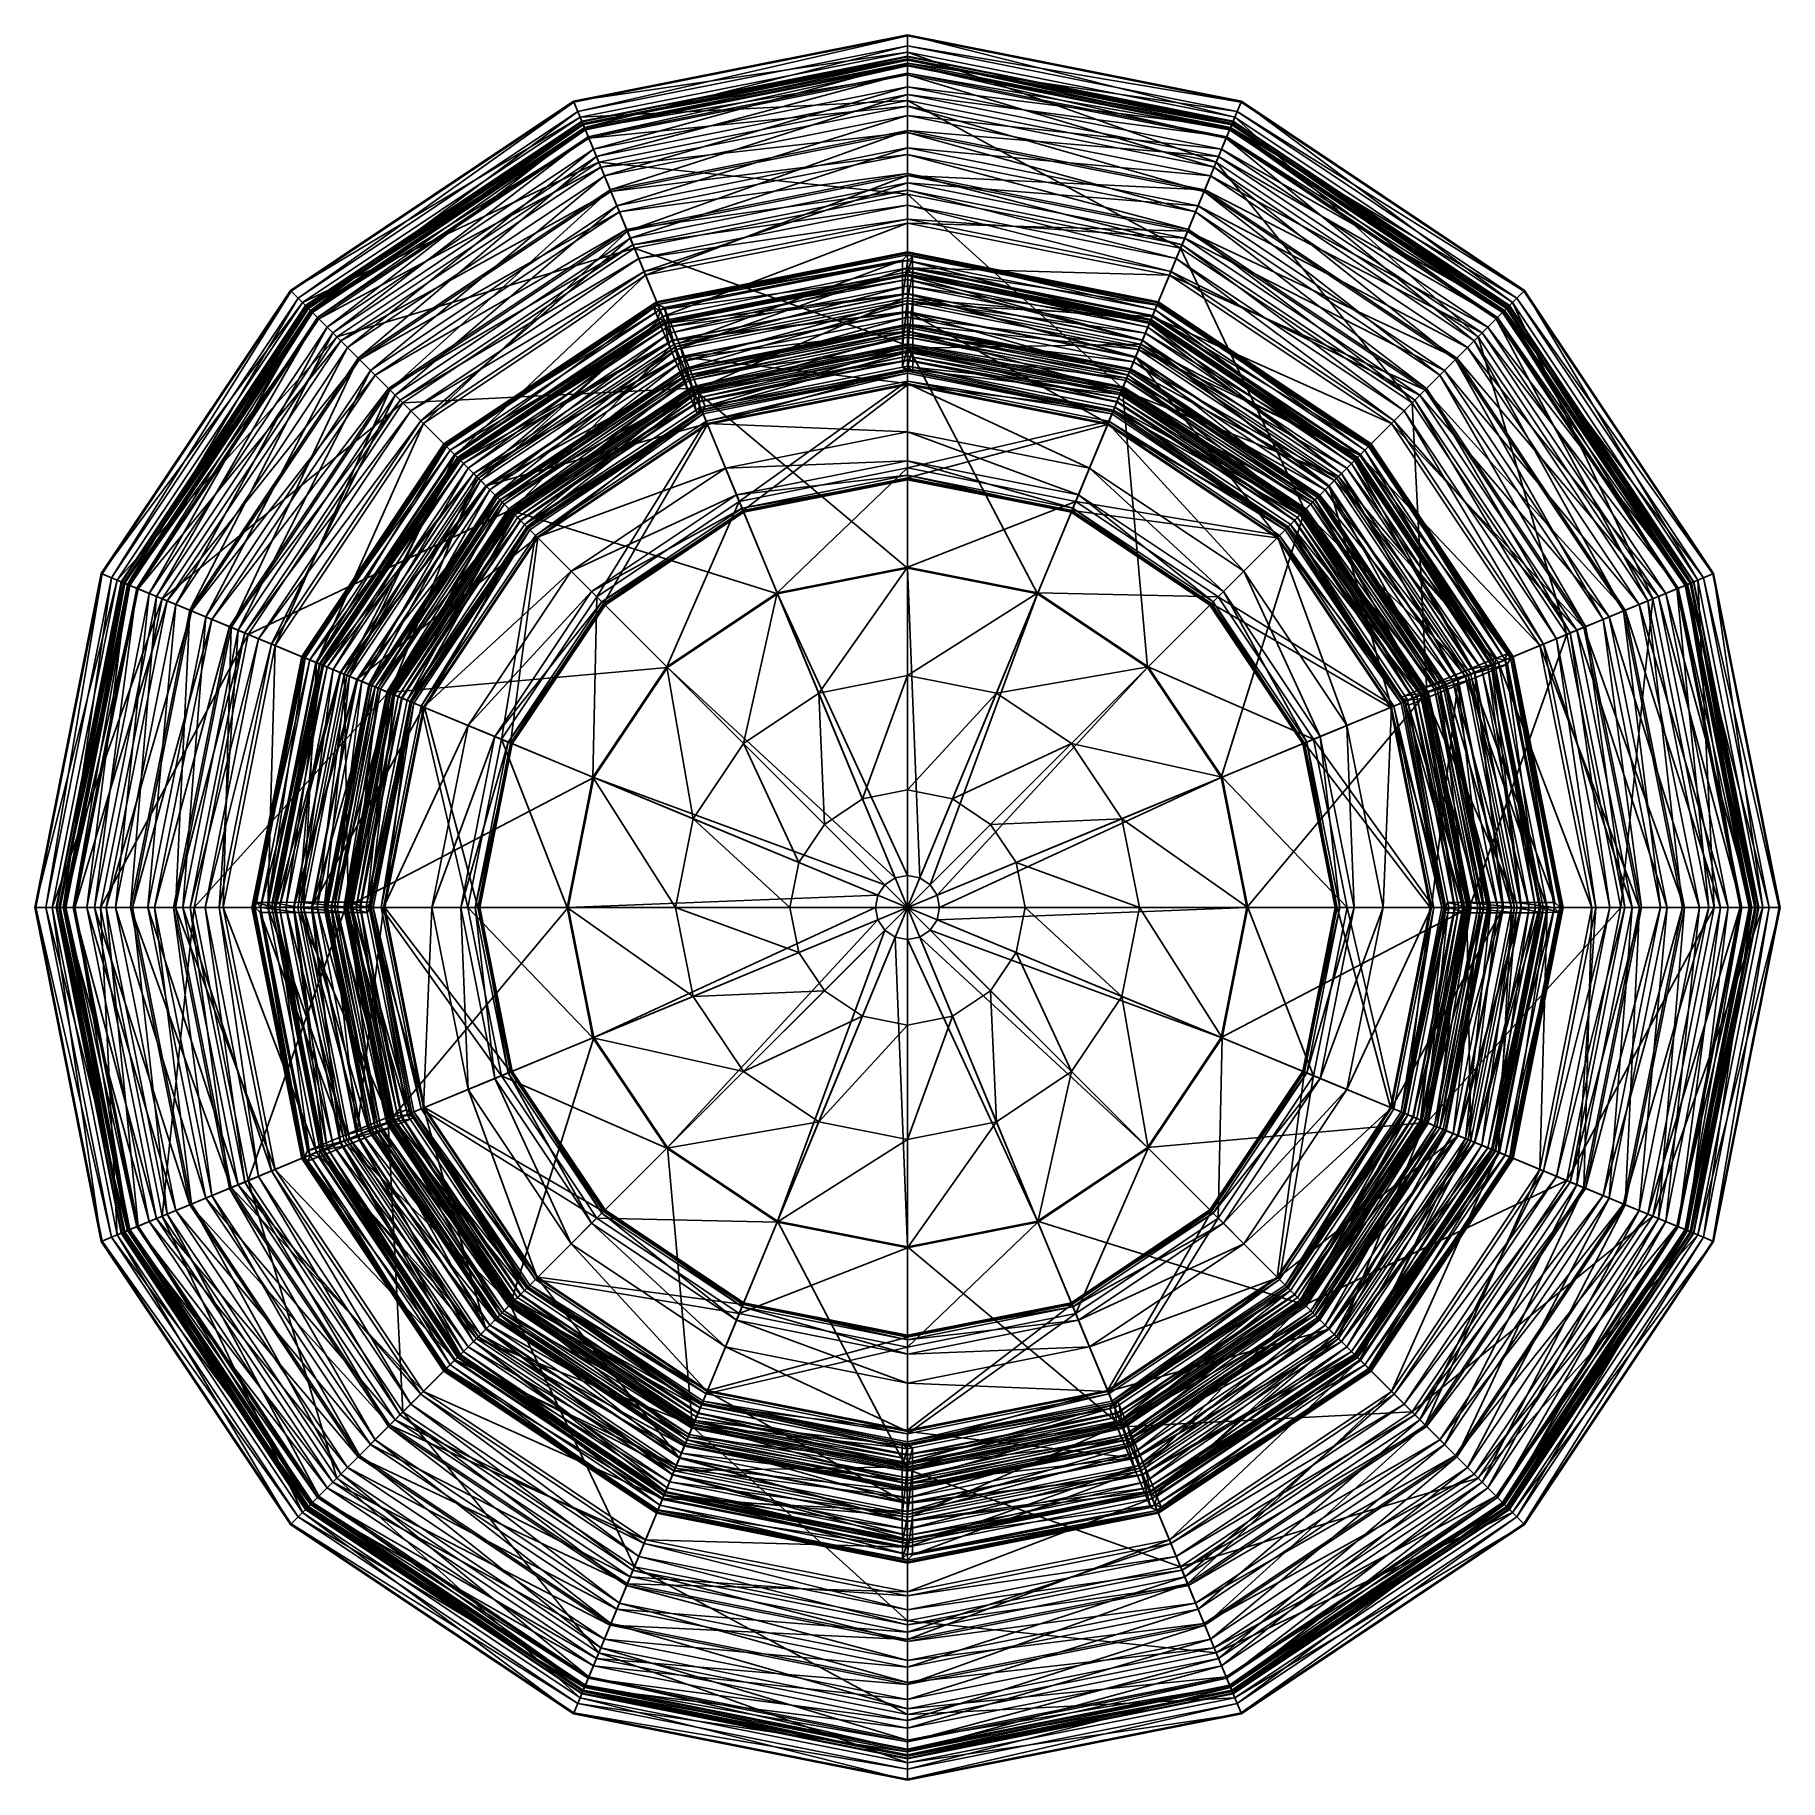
# Model space of a CAD drawing. Header units: inches. Extents: x -379.3 to -319, y -384.5 to -324.2.
import ezdxf

# ---------------------------------------------------------------- set-up
doc = ezdxf.new("R2010")
doc.units = ezdxf.units.IN
doc.header["$MEASUREMENT"] = 0
doc.layers.get('0').update_dxf_attribs({"color": 36, "true_color": 0x863b08})

msp = doc.modelspace()

# ---------------------------------------------------------------- meshes
at = {"color": 18, "true_color": 0x000000}
mesh = msp.add_polyface(dxfattribs=at)
corners = [(-349.12, -329.706, 1.912), (-358.551, -331.582, 1.912), (-359.785, -328.603, 2.537), (-349.12, -326.481, 2.537), (-360.427, -327.052, 3.476), (-349.12, -324.802, 3.476), (-360.654, -326.504, 4.785), (-349.12, -324.21, 4.785), (-360.64, -326.537, 6.517), (-349.12, -324.245, 6.517), (-360.51, -326.852, 8.188), (-349.12, -324.586, 8.188), (-360.28, -327.406, 9.334), (-349.12, -325.187, 9.334), (-359.967, -328.162, 10.045), (-349.12, -326.004, 10.045), (-359.588, -329.077, 10.405), (-349.12, -326.994, 10.405), (-359.159, -330.112, 10.504), (-349.12, -328.115, 10.504), (-358.697, -331.227, 10.428), (-349.12, -329.322, 10.428), (-349.12, -329.571, 10.395), (-358.602, -331.457, 10.395), (-358.821, -330.929, 10.541), (-349.12, -329, 10.541), (-359.072, -330.324, 10.785), (-349.12, -328.344, 10.785), (-359.365, -329.615, 11.16), (-349.12, -327.577, 11.16), (-359.713, -328.776, 11.697), (-349.12, -326.669, 11.697), (-360.125, -327.782, 12.43), (-349.12, -325.593, 12.43), (-360.258, -327.459, 12.73), (-349.12, -325.243, 12.73), (-360.339, -327.265, 13.653), (-349.12, -325.034, 13.653), (-360.371, -327.186, 15.061), (-349.12, -324.948, 15.061), (-360.363, -327.207, 16.817), (-349.12, -324.971, 16.817), (-360.318, -327.314, 18.782), (-349.12, -325.087, 18.782), (-360.244, -327.493, 20.818), (-349.12, -325.28, 20.818), (-360.146, -327.73, 22.788), (-349.12, -325.537, 22.788), (-359.865, -328.41, 25.424), (-349.12, -326.273, 25.424), (-359.388, -329.56, 27.804), (-349.12, -327.517, 27.804), (-358.796, -330.99, 29.941), (-349.12, -329.066, 29.941)]
mesh.append_faces([[corners[k] for k in face] for face in [(0, 1, 2, 0), (2, 3, 0, 2), (3, 2, 4, 3), (4, 5, 3, 4), (5, 4, 6, 5), (6, 7, 5, 6), (7, 6, 8, 7), (8, 9, 7, 8), (9, 8, 10, 9), (10, 11, 9, 10), (11, 10, 12, 11), (12, 13, 11, 12), (13, 12, 14, 13), (14, 15, 13, 14), (15, 14, 16, 15), (16, 17, 15, 16), (17, 16, 18, 17), (18, 19, 17, 18), (19, 18, 20, 19), (20, 21, 19, 20), (22, 23, 24, 22), (24, 25, 22, 24), (25, 24, 26, 25), (26, 27, 25, 26), (27, 26, 28, 27), (28, 29, 27, 28), (29, 28, 30, 29), (30, 31, 29, 30), (31, 30, 32, 31), (32, 33, 31, 32), (33, 32, 34, 33), (34, 35, 33, 34), (35, 34, 36, 35), (36, 37, 35, 36), (37, 36, 38, 37), (38, 39, 37, 38), (39, 38, 40, 39), (40, 41, 39, 40), (41, 40, 42, 41), (42, 43, 41, 42), (43, 42, 44, 43), (44, 45, 43, 44), (45, 44, 46, 45), (46, 47, 45, 46), (47, 46, 48, 47), (48, 49, 47, 48), (49, 48, 50, 49), (50, 51, 49, 50), (51, 50, 52, 51), (52, 53, 51, 52)]], dxfattribs={"vtx2": -1, "vtx3": -1, "color": 18})
mesh = msp.add_polyface(dxfattribs=at)
corners = [(-339.689, -331.582, 1.912), (-349.12, -329.706, 1.912), (-349.12, -326.481, 2.537), (-338.455, -328.603, 2.537), (-349.12, -324.802, 3.476), (-337.812, -327.052, 3.476), (-349.12, -324.21, 4.785), (-337.585, -326.504, 4.785), (-349.12, -324.245, 6.517), (-337.599, -326.537, 6.517), (-349.12, -324.586, 8.188), (-337.729, -326.852, 8.188), (-349.12, -325.187, 9.334), (-337.959, -327.406, 9.334), (-349.12, -326.004, 10.045), (-338.272, -328.162, 10.045), (-349.12, -326.994, 10.405), (-338.651, -329.077, 10.405), (-349.12, -328.115, 10.504), (-339.08, -330.112, 10.504), (-349.12, -329.322, 10.428), (-339.542, -331.227, 10.428), (-339.637, -331.457, 10.395), (-349.12, -329.571, 10.395), (-349.12, -329, 10.541), (-339.418, -330.929, 10.541), (-349.12, -328.344, 10.785), (-339.168, -330.324, 10.785), (-349.12, -327.577, 11.16), (-338.874, -329.615, 11.16), (-349.12, -326.669, 11.697), (-338.526, -328.776, 11.697), (-349.12, -325.593, 12.43), (-338.115, -327.782, 12.43), (-349.12, -325.243, 12.73), (-337.981, -327.459, 12.73), (-349.12, -325.034, 13.653), (-337.901, -327.265, 13.653), (-349.12, -324.948, 15.061), (-337.868, -327.186, 15.061), (-349.12, -324.971, 16.817), (-337.877, -327.207, 16.817), (-349.12, -325.087, 18.782), (-337.921, -327.314, 18.782), (-349.12, -325.28, 20.818), (-337.995, -327.493, 20.818), (-349.12, -325.537, 22.788), (-338.093, -327.73, 22.788), (-349.12, -326.273, 25.424), (-338.375, -328.41, 25.424), (-349.12, -327.517, 27.804), (-338.851, -329.56, 27.804), (-349.12, -329.066, 29.941), (-339.444, -330.99, 29.941)]
mesh.append_faces([[corners[k] for k in face] for face in [(0, 1, 2, 0), (2, 3, 0, 2), (3, 2, 4, 3), (4, 5, 3, 4), (5, 4, 6, 5), (6, 7, 5, 6), (7, 6, 8, 7), (8, 9, 7, 8), (9, 8, 10, 9), (10, 11, 9, 10), (11, 10, 12, 11), (12, 13, 11, 12), (13, 12, 14, 13), (14, 15, 13, 14), (15, 14, 16, 15), (16, 17, 15, 16), (17, 16, 18, 17), (18, 19, 17, 18), (19, 18, 20, 19), (20, 21, 19, 20), (22, 23, 24, 22), (24, 25, 22, 24), (25, 24, 26, 25), (26, 27, 25, 26), (27, 26, 28, 27), (28, 29, 27, 28), (29, 28, 30, 29), (30, 31, 29, 30), (31, 30, 32, 31), (32, 33, 31, 32), (33, 32, 34, 33), (34, 35, 33, 34), (35, 34, 36, 35), (36, 37, 35, 36), (37, 36, 38, 37), (38, 39, 37, 38), (39, 38, 40, 39), (40, 41, 39, 40), (41, 40, 42, 41), (42, 43, 41, 42), (43, 42, 44, 43), (44, 45, 43, 44), (45, 44, 46, 45), (46, 47, 45, 46), (47, 46, 48, 47), (48, 49, 47, 48), (49, 48, 50, 49), (50, 51, 49, 50), (51, 50, 52, 51), (52, 53, 51, 52)]], dxfattribs={"vtx2": -1, "vtx3": -1, "color": 18})
mesh = msp.add_polyface(dxfattribs=at)
corners = [(-360.427, -327.052, 3.476), (-370.013, -333.457, 3.476), (-370.432, -333.038, 4.785), (-360.654, -326.504, 4.785), (-370.407, -333.063, 6.517), (-360.64, -326.537, 6.517), (-370.166, -333.304, 8.188), (-360.51, -326.852, 8.188), (-369.741, -333.728, 9.334), (-360.371, -327.186, 15.061), (-369.91, -333.56, 15.061), (-369.894, -333.576, 16.817), (-374.867, -343.685, 2.537), (-368.826, -334.644, 2.537), (-366.546, -336.924, 1.912), (-376.418, -343.043, 3.476), (-376.966, -342.816, 4.785), (-376.933, -342.83, 6.517), (-376.618, -342.96, 8.188), (-376.063, -343.19, 9.334), (-375.308, -343.503, 10.045), (-369.164, -334.306, 10.045), (-374.393, -343.882, 10.405), (-368.463, -335.007, 10.405), (-373.358, -344.31, 10.504), (-367.671, -335.799, 10.504), (-373.855, -344.104, 11.16), (-368.051, -335.419, 11.16), (-367.509, -335.961, 10.785), (-374.694, -343.757, 11.697), (-368.693, -334.777, 11.697), (-375.688, -343.345, 12.43), (-369.454, -334.015, 12.43), (-376.011, -343.211, 12.73), (-369.701, -333.769, 12.73), (-376.205, -343.131, 13.653), (-369.85, -333.62, 13.653), (-376.284, -343.098, 15.061), (-376.263, -343.107, 16.817), (-376.156, -343.151, 18.782), (-369.812, -333.658, 18.782), (-375.977, -343.226, 20.818), (-369.675, -333.795, 20.818), (-375.74, -343.324, 22.788), (-369.494, -333.976, 22.788), (-375.06, -343.605, 25.424), (-368.974, -334.496, 25.424), (-373.91, -344.082, 27.804), (-368.094, -335.376, 27.804), (-372.48, -344.674, 29.941)]
mesh.append_faces([[corners[k] for k in face] for face in [(0, 1, 2, 0), (2, 3, 0, 2), (3, 2, 4, 3), (4, 5, 3, 4), (5, 4, 6, 5), (6, 7, 5, 6), (7, 6, 8, 7), (9, 10, 11, 9), (12, 13, 14, 12), (13, 12, 15, 13), (15, 1, 13, 15), (1, 15, 16, 1), (16, 2, 1, 16), (2, 16, 17, 2), (17, 4, 2, 17), (4, 17, 18, 4), (18, 6, 4, 18), (6, 18, 19, 6), (19, 8, 6, 19), (8, 19, 20, 8), (20, 21, 8, 20), (21, 20, 22, 21), (22, 23, 21, 22), (23, 22, 24, 23), (24, 25, 23, 24), (26, 27, 28, 26), (27, 26, 29, 27), (29, 30, 27, 29), (30, 29, 31, 30), (31, 32, 30, 31), (32, 31, 33, 32), (33, 34, 32, 33), (34, 33, 35, 34), (35, 36, 34, 35), (36, 35, 37, 36), (37, 10, 36, 37), (10, 37, 38, 10), (38, 11, 10, 38), (11, 38, 39, 11), (39, 40, 11, 39), (40, 39, 41, 40), (41, 42, 40, 41), (42, 41, 43, 42), (43, 44, 42, 43), (44, 43, 45, 44), (45, 46, 44, 45), (46, 45, 47, 46), (47, 48, 46, 47), (48, 47, 49, 48)]], dxfattribs={"vtx2": -1, "vtx3": -1, "color": 18})
mesh = msp.add_polyface(dxfattribs=at)
corners = [(-321.821, -343.043, 3.476), (-328.226, -333.457, 3.476), (-327.807, -333.038, 4.785), (-321.274, -342.816, 4.785), (-327.832, -333.063, 6.517), (-321.306, -342.83, 6.517), (-328.073, -333.304, 8.188), (-321.621, -342.96, 8.188), (-328.498, -333.728, 9.334), (-328.329, -333.56, 15.061), (-321.955, -343.098, 15.061), (-322.035, -343.131, 13.653), (-328.345, -333.576, 16.817), (-338.455, -328.603, 2.537), (-329.413, -334.644, 2.537), (-331.693, -336.924, 1.912), (-337.812, -327.052, 3.476), (-337.585, -326.504, 4.785), (-337.599, -326.537, 6.517), (-337.729, -326.852, 8.188), (-337.959, -327.406, 9.334), (-338.272, -328.162, 10.045), (-329.076, -334.306, 10.045), (-338.651, -329.077, 10.405), (-329.776, -335.007, 10.405), (-339.08, -330.112, 10.504), (-330.569, -335.799, 10.504), (-338.874, -329.615, 11.16), (-330.188, -335.419, 11.16), (-330.731, -335.961, 10.785), (-338.526, -328.776, 11.697), (-329.546, -334.777, 11.697), (-338.115, -327.782, 12.43), (-328.785, -334.015, 12.43), (-337.981, -327.459, 12.73), (-328.538, -333.769, 12.73), (-337.901, -327.265, 13.653), (-328.39, -333.62, 13.653), (-337.868, -327.186, 15.061), (-337.877, -327.207, 16.817), (-337.921, -327.314, 18.782), (-328.427, -333.658, 18.782), (-337.995, -327.493, 20.818), (-328.564, -333.795, 20.818), (-338.093, -327.73, 22.788), (-328.745, -333.976, 22.788), (-338.375, -328.41, 25.424), (-329.266, -334.496, 25.424), (-338.851, -329.56, 27.804), (-330.146, -335.376, 27.804), (-339.444, -330.99, 29.941)]
mesh.append_faces([[corners[k] for k in face] for face in [(0, 1, 2, 0), (2, 3, 0, 2), (3, 2, 4, 3), (4, 5, 3, 4), (5, 4, 6, 5), (6, 7, 5, 6), (7, 6, 8, 7), (9, 10, 11, 9), (10, 9, 12, 10), (13, 14, 15, 13), (14, 13, 16, 14), (16, 1, 14, 16), (1, 16, 17, 1), (17, 2, 1, 17), (2, 17, 18, 2), (18, 4, 2, 18), (4, 18, 19, 4), (19, 6, 4, 19), (6, 19, 20, 6), (20, 8, 6, 20), (8, 20, 21, 8), (21, 22, 8, 21), (22, 21, 23, 22), (23, 24, 22, 23), (24, 23, 25, 24), (25, 26, 24, 25), (27, 28, 29, 27), (28, 27, 30, 28), (30, 31, 28, 30), (31, 30, 32, 31), (32, 33, 31, 32), (33, 32, 34, 33), (34, 35, 33, 34), (35, 34, 36, 35), (36, 37, 35, 36), (37, 36, 38, 37), (38, 9, 37, 38), (9, 38, 39, 9), (39, 12, 9, 39), (12, 39, 40, 12), (40, 41, 12, 40), (41, 40, 42, 41), (42, 43, 41, 42), (43, 42, 44, 43), (44, 45, 43, 44), (45, 44, 46, 45), (46, 47, 45, 46), (47, 46, 48, 47), (48, 49, 47, 48), (49, 48, 50, 49)]], dxfattribs={"vtx2": -1, "vtx3": -1, "color": 18})
mesh = msp.add_polyface(dxfattribs=at)
corners = [(-358.551, -331.582, 1.912), (-366.546, -336.924, 1.912), (-368.826, -334.644, 2.537), (-359.785, -328.603, 2.537), (-370.013, -333.457, 3.476), (-360.427, -327.052, 3.476), (-369.741, -333.728, 9.334), (-360.28, -327.406, 9.334), (-360.51, -326.852, 8.188), (-369.164, -334.306, 10.045), (-359.967, -328.162, 10.045), (-368.463, -335.007, 10.405), (-359.588, -329.077, 10.405), (-367.671, -335.799, 10.504), (-359.159, -330.112, 10.504), (-366.817, -336.653, 10.428), (-358.697, -331.227, 10.428), (-365.933, -337.537, 10.265), (-358.219, -332.383, 10.265), (-366.277, -337.193, 10.314), (-358.405, -331.933, 10.314), (-366.641, -336.829, 10.395), (-358.602, -331.457, 10.395), (-367.045, -336.425, 10.541), (-358.821, -330.929, 10.541), (-367.509, -335.961, 10.785), (-359.072, -330.324, 10.785), (-368.051, -335.419, 11.16), (-359.365, -329.615, 11.16), (-368.693, -334.777, 11.697), (-359.713, -328.776, 11.697), (-369.454, -334.015, 12.43), (-360.125, -327.782, 12.43), (-369.701, -333.769, 12.73), (-360.258, -327.459, 12.73), (-369.85, -333.62, 13.653), (-360.339, -327.265, 13.653), (-369.91, -333.56, 15.061), (-360.371, -327.186, 15.061), (-369.894, -333.576, 16.817), (-360.363, -327.207, 16.817), (-369.812, -333.658, 18.782), (-360.318, -327.314, 18.782), (-369.675, -333.795, 20.818), (-360.244, -327.493, 20.818), (-369.494, -333.976, 22.788), (-360.146, -327.73, 22.788), (-368.974, -334.496, 25.424), (-359.865, -328.41, 25.424), (-368.094, -335.376, 27.804), (-359.388, -329.56, 27.804), (-366.999, -336.471, 29.941), (-358.796, -330.99, 29.941), (-365.833, -337.636, 31.846), (-365.063, -338.407, 96.454), (-365.043, -338.426, 96.793), (-357.879, -333.639, 96.793), (-364.766, -338.704, 99.946), (-364.663, -338.807, 100.232), (-357.683, -334.144, 100.232)]
mesh.append_faces([[corners[k] for k in face] for face in [(0, 1, 2, 0), (2, 3, 0, 2), (3, 2, 4, 3), (4, 5, 3, 4), (6, 7, 8, 6), (7, 6, 9, 7), (9, 10, 7, 9), (10, 9, 11, 10), (11, 12, 10, 11), (12, 11, 13, 12), (13, 14, 12, 13), (14, 13, 15, 14), (15, 16, 14, 15), (16, 15, 17, 16), (17, 18, 16, 17), (19, 20, 18, 19), (20, 19, 21, 20), (21, 22, 20, 21), (22, 21, 23, 22), (23, 24, 22, 23), (24, 23, 25, 24), (25, 26, 24, 25), (26, 25, 27, 26), (27, 28, 26, 27), (28, 27, 29, 28), (29, 30, 28, 29), (30, 29, 31, 30), (31, 32, 30, 31), (32, 31, 33, 32), (33, 34, 32, 33), (34, 33, 35, 34), (35, 36, 34, 35), (36, 35, 37, 36), (37, 38, 36, 37), (39, 40, 38, 39), (40, 39, 41, 40), (41, 42, 40, 41), (42, 41, 43, 42), (43, 44, 42, 43), (44, 43, 45, 44), (45, 46, 44, 45), (46, 45, 47, 46), (47, 48, 46, 47), (48, 47, 49, 48), (49, 50, 48, 49), (50, 49, 51, 50), (51, 52, 50, 51), (52, 51, 53, 52), (54, 55, 56, 54), (57, 58, 59, 57)]], dxfattribs={"vtx2": -1, "vtx3": -1, "color": 18})
mesh = msp.add_polyface(dxfattribs=at)
corners = [(-358.551, -331.582, 1.912), (-349.12, -329.706, 1.912), (-349.12, -334.935, 1.549), (-349.12, -329.322, 10.428), (-358.697, -331.227, 10.428), (-358.219, -332.383, 10.265), (-349.12, -330.573, 10.265), (-358.405, -331.933, 10.314), (-349.12, -330.086, 10.314), (-358.602, -331.457, 10.395), (-349.12, -329.571, 10.395), (-349.12, -329.066, 29.941), (-358.796, -330.99, 29.941), (-358.165, -332.513, 31.846), (-349.12, -330.713, 31.846), (-357.575, -333.938, 33.529), (-349.12, -332.256, 33.529), (-357.103, -335.077, 35.001), (-349.12, -333.488, 35.001), (-357.231, -334.768, 40.562), (-349.12, -333.155, 40.562), (-349.12, -333.783, 40.322), (-357.42, -334.31, 40.908), (-349.12, -332.659, 40.908), (-357.52, -334.069, 41.463), (-349.12, -332.398, 41.463), (-357.492, -334.138, 42.327), (-349.12, -332.473, 42.327), (-357.335, -334.517, 43.321), (-349.12, -332.883, 43.321), (-357.142, -334.982, 43.804), (-349.12, -333.386, 43.804), (-356.925, -335.507, 44.071), (-357.235, -334.758, 87.242), (-349.12, -333.144, 87.242), (-349.12, -333.759, 86.712), (-357.474, -334.182, 88.474), (-349.12, -332.52, 88.474), (-357.671, -333.705, 90.461), (-349.12, -332.004, 90.461), (-357.784, -333.432, 92.708), (-349.12, -331.708, 92.708), (-357.769, -333.468, 94.876), (-349.12, -331.748, 94.876), (-357.748, -333.52, 96.454), (-349.12, -331.804, 96.454), (-349.289, -331.986, 96.72), (-357.522, -333.624, 96.72), (-357.009, -334.86, 97.613), (-349.289, -333.324, 97.613), (-349.119, -332.024, 96.972), (-357.664, -333.724, 96.972), (-357.737, -334.007, 99.946), (-357.683, -334.144, 100.232), (-357.525, -334.081, 100.033), (-349.119, -333.291, 97.801), (-349.289, -335.032, 98.03), (-357.179, -334.894, 97.801), (-357.331, -334.994, 101.096), (-357.879, -333.639, 96.793)]
mesh.append_faces([[corners[k] for k in face] for face in [(0, 1, 2, 0), (3, 4, 5, 3), (5, 6, 3, 5), (6, 5, 7, 6), (7, 8, 6, 7), (8, 7, 9, 8), (9, 10, 8, 9), (11, 12, 13, 11), (13, 14, 11, 13), (14, 13, 15, 14), (15, 16, 14, 15), (16, 15, 17, 16), (17, 18, 16, 17), (19, 20, 21, 19), (20, 19, 22, 20), (22, 23, 20, 22), (23, 22, 24, 23), (24, 25, 23, 24), (25, 24, 26, 25), (26, 27, 25, 26), (27, 26, 28, 27), (28, 29, 27, 28), (29, 28, 30, 29), (30, 31, 29, 30), (31, 30, 32, 31), (33, 34, 35, 33), (34, 33, 36, 34), (36, 37, 34, 36), (37, 36, 38, 37), (38, 39, 37, 38), (39, 38, 40, 39), (40, 41, 39, 40), (41, 40, 42, 41), (42, 43, 41, 42), (43, 42, 44, 43), (44, 45, 43, 44), (46, 47, 48, 46), (48, 49, 46, 48), (45, 46, 50, 45), (51, 47, 44, 51), (50, 46, 49, 50), (49, 55, 50, 49), (55, 49, 56, 55), (44, 47, 46, 44), (46, 45, 44, 46), (47, 51, 57, 47), (54, 53, 58, 54), (51, 59, 52, 51), (52, 54, 51, 52)]], dxfattribs={"vtx2": -1, "vtx3": -1, "color": 18})
mesh.append_faces([[corners[k] for k in face] for face in [(52, 53, 54, 52)]], dxfattribs={"vtx3": -1, "color": 18})
mesh = msp.add_polyface(dxfattribs=at)
corners = [(-339.689, -331.582, 1.912), (-331.693, -336.924, 1.912), (-335.391, -340.621, 1.549), (-338.455, -328.603, 2.537), (-330.569, -335.799, 10.504), (-339.08, -330.112, 10.504), (-339.542, -331.227, 10.428), (-331.422, -336.653, 10.428), (-340.02, -332.383, 10.265), (-332.306, -337.537, 10.265), (-339.834, -331.933, 10.314), (-331.962, -337.193, 10.314), (-339.637, -331.457, 10.395), (-331.598, -336.829, 10.395), (-339.418, -330.929, 10.541), (-331.194, -336.425, 10.541), (-339.168, -330.324, 10.785), (-330.731, -335.961, 10.785), (-338.874, -329.615, 11.16), (-339.444, -330.99, 29.941), (-331.241, -336.471, 29.941), (-330.146, -335.376, 27.804), (-340.074, -332.513, 31.846), (-332.406, -337.636, 31.846), (-340.665, -333.938, 33.529), (-333.497, -338.727, 33.529), (-340.568, -333.705, 90.461), (-333.318, -338.549, 90.461), (-333.684, -338.914, 88.474), (-340.455, -333.432, 92.708), (-333.109, -338.34, 92.708), (-340.47, -333.468, 94.876), (-333.137, -338.368, 94.876), (-340.491, -333.52, 96.454), (-333.177, -338.407, 96.454), (-349.12, -329.322, 10.428), (-349.12, -330.573, 10.265), (-349.12, -330.086, 10.314), (-349.12, -329.571, 10.395), (-349.12, -329.066, 29.941), (-349.12, -330.713, 31.846), (-349.12, -332.256, 33.529), (-349.12, -331.708, 92.708), (-349.12, -331.748, 94.876), (-349.12, -331.804, 96.454), (-333.196, -338.426, 96.793), (-340.502, -333.545, 96.793), (-340.652, -333.907, 99.946), (-333.473, -338.704, 99.946), (-348.952, -331.864, 96.793), (-348.943, -332.258, 99.946), (-340.708, -334.042, 100.232), (-333.577, -338.807, 100.232)]
mesh.append_faces([[corners[k] for k in face] for face in [(0, 1, 2, 0), (1, 0, 3, 1), (4, 5, 6, 4), (6, 7, 4, 6), (7, 6, 8, 7), (8, 9, 7, 8), (9, 8, 10, 9), (10, 11, 9, 10), (11, 10, 12, 11), (12, 13, 11, 12), (13, 12, 14, 13), (14, 15, 13, 14), (15, 14, 16, 15), (16, 17, 15, 16), (17, 16, 18, 17), (19, 20, 21, 19), (20, 19, 22, 20), (22, 23, 20, 22), (23, 22, 24, 23), (24, 25, 23, 24), (26, 27, 28, 26), (27, 26, 29, 27), (29, 30, 27, 29), (30, 29, 31, 30), (31, 32, 30, 31), (32, 31, 33, 32), (33, 34, 32, 33), (6, 35, 36, 6), (36, 8, 6, 36), (8, 36, 37, 8), (37, 10, 8, 37), (10, 37, 38, 10), (38, 12, 10, 38), (19, 39, 40, 19), (40, 22, 19, 40), (22, 40, 41, 22), (41, 24, 22, 41), (42, 29, 26, 42), (29, 42, 43, 29), (43, 31, 29, 43), (31, 43, 44, 31), (44, 33, 31, 44), (45, 46, 47, 45), (47, 48, 45, 47), (46, 49, 50, 46), (50, 47, 46, 50), (33, 46, 45, 33), (46, 33, 44, 46), (47, 51, 52, 47), (51, 47, 50, 51)]], dxfattribs={"vtx2": -1, "vtx3": -1, "color": 18})
mesh = msp.add_polyface(dxfattribs=at)
corners = [(-341.69, -336.412, 1.549), (-349.12, -334.935, 1.549), (-349.12, -329.706, 1.912), (-339.689, -331.582, 1.912), (-340.665, -333.938, 33.529), (-349.12, -332.256, 33.529), (-349.12, -333.488, 35.001), (-341.136, -335.077, 35.001), (-349.12, -334.206, 36.275), (-341.411, -335.74, 36.275), (-349.12, -334.238, 36.417), (-349.12, -334.223, 36.841), (-341.417, -335.755, 36.841), (-341.421, -335.764, 36.695), (-349.12, -334.226, 36.999), (-341.418, -335.758, 36.999), (-349.12, -333.783, 40.322), (-341.249, -335.349, 40.322), (-341.502, -335.959, 40.089), (-349.12, -333.155, 40.562), (-341.008, -334.768, 40.562), (-349.12, -332.659, 40.908), (-340.819, -334.31, 40.908), (-349.12, -332.398, 41.463), (-340.719, -334.069, 41.463), (-349.12, -332.473, 42.327), (-340.747, -334.138, 42.327), (-349.12, -332.883, 43.321), (-340.904, -334.517, 43.321), (-349.12, -333.386, 43.804), (-341.097, -334.982, 43.804), (-349.12, -333.954, 44.071), (-341.314, -335.507, 44.071), (-349.12, -334.558, 44.418), (-341.24, -335.327, 86.712), (-349.12, -333.759, 86.712), (-349.12, -333.144, 87.242), (-341.004, -334.758, 87.242), (-349.12, -332.52, 88.474), (-340.766, -334.182, 88.474), (-349.12, -332.004, 90.461), (-340.568, -333.705, 90.461), (-349.12, -331.708, 92.708), (-340.708, -334.042, 100.232), (-348.941, -332.405, 100.232), (-348.941, -333.325, 101.096), (-341.061, -334.894, 101.097), (-348.94, -335.032, 101.513), (-349.119, -332.024, 96.972), (-349.119, -333.291, 97.801), (-349.11, -333.291, 100.896), (-349.11, -332.407, 100.033), (-349.119, -334.998, 98.206), (-349.11, -334.998, 101.337), (-348.952, -331.864, 96.793), (-349.12, -331.804, 96.454), (-348.943, -332.258, 99.946), (-340.502, -333.545, 96.793)]
mesh.append_faces([[corners[k] for k in face] for face in [(0, 1, 2, 0), (2, 3, 0, 2), (4, 5, 6, 4), (6, 7, 4, 6), (7, 6, 8, 7), (8, 9, 7, 8), (9, 8, 10, 9), (11, 12, 13, 11), (12, 11, 14, 12), (14, 15, 12, 14), (16, 17, 18, 16), (17, 16, 19, 17), (19, 20, 17, 19), (20, 19, 21, 20), (21, 22, 20, 21), (22, 21, 23, 22), (23, 24, 22, 23), (24, 23, 25, 24), (25, 26, 24, 25), (26, 25, 27, 26), (27, 28, 26, 27), (28, 27, 29, 28), (29, 30, 28, 29), (30, 29, 31, 30), (31, 32, 30, 31), (32, 31, 33, 32), (34, 35, 36, 34), (36, 37, 34, 36), (37, 36, 38, 37), (38, 39, 37, 38), (39, 38, 40, 39), (40, 41, 39, 40), (41, 40, 42, 41), (43, 44, 45, 43), (45, 46, 43, 45), (46, 45, 47, 46), (48, 49, 50, 48), (50, 51, 48, 50), (49, 52, 53, 49), (53, 50, 49, 53), (48, 54, 55, 48), (55, 54, 57, 55), (56, 44, 43, 56), (44, 51, 50, 44), (50, 45, 44, 50), (45, 50, 53, 45), (53, 47, 45, 53), (54, 48, 51, 54), (51, 56, 54, 51)]], dxfattribs={"vtx2": -1, "vtx3": -1, "color": 18})
mesh.append_faces([[corners[k] for k in face] for face in [(51, 44, 56, 51)]], dxfattribs={"vtx3": -1, "color": 18})
mesh = msp.add_polyface(dxfattribs=at)
corners = [(-356.55, -336.412, 1.549), (-362.849, -340.621, 1.549), (-366.546, -336.924, 1.912), (-358.551, -331.582, 1.912), (-358.219, -332.383, 10.265), (-365.933, -337.537, 10.265), (-366.277, -337.193, 10.314), (-365.833, -337.636, 31.846), (-358.165, -332.513, 31.846), (-358.796, -330.99, 29.941), (-364.743, -338.727, 33.529), (-357.575, -333.938, 33.529), (-363.871, -339.599, 35.001), (-357.103, -335.077, 35.001), (-363.363, -340.106, 36.275), (-356.828, -335.74, 36.275), (-363.341, -340.128, 36.417), (-363.351, -340.118, 36.841), (-356.822, -335.755, 36.841), (-356.818, -335.764, 36.695), (-363.35, -340.12, 36.999), (-356.821, -335.758, 36.999), (-363.663, -339.807, 40.322), (-356.99, -335.349, 40.322), (-356.738, -335.959, 40.089), (-364.107, -339.363, 40.562), (-357.231, -334.768, 40.562), (-364.458, -339.012, 40.908), (-357.42, -334.31, 40.908), (-364.642, -338.828, 41.463), (-357.52, -334.069, 41.463), (-364.589, -338.88, 42.327), (-357.492, -334.138, 42.327), (-364.299, -339.17, 43.321), (-357.335, -334.517, 43.321), (-363.943, -339.526, 43.804), (-357.142, -334.982, 43.804), (-363.542, -339.928, 44.071), (-356.925, -335.507, 44.071), (-363.115, -340.355, 44.418), (-356.999, -335.327, 86.712), (-363.68, -339.79, 86.712), (-364.115, -339.355, 87.242), (-357.235, -334.758, 87.242), (-364.556, -338.914, 88.474), (-357.474, -334.182, 88.474), (-364.921, -338.549, 90.461), (-357.671, -333.705, 90.461), (-365.13, -338.34, 92.708), (-357.784, -333.432, 92.708), (-365.102, -338.368, 94.876), (-357.769, -333.468, 94.876), (-365.063, -338.407, 96.454), (-357.748, -333.52, 96.454), (-357.683, -334.144, 100.232), (-364.663, -338.807, 100.232), (-364.011, -339.459, 101.097), (-357.331, -334.994, 101.096), (-362.804, -340.666, 101.514), (-357.879, -333.639, 96.793), (-365.043, -338.426, 96.793), (-364.766, -338.704, 99.946), (-357.737, -334.007, 99.946), (-357.664, -333.724, 96.972)]
mesh.append_faces([[corners[k] for k in face] for face in [(0, 1, 2, 0), (2, 3, 0, 2), (4, 5, 6, 4), (7, 8, 9, 7), (8, 7, 10, 8), (10, 11, 8, 10), (11, 10, 12, 11), (12, 13, 11, 12), (13, 12, 14, 13), (14, 15, 13, 14), (15, 14, 16, 15), (17, 18, 19, 17), (18, 17, 20, 18), (20, 21, 18, 20), (22, 23, 24, 22), (23, 22, 25, 23), (25, 26, 23, 25), (26, 25, 27, 26), (27, 28, 26, 27), (28, 27, 29, 28), (29, 30, 28, 29), (30, 29, 31, 30), (31, 32, 30, 31), (32, 31, 33, 32), (33, 34, 32, 33), (34, 33, 35, 34), (35, 36, 34, 35), (36, 35, 37, 36), (37, 38, 36, 37), (38, 37, 39, 38), (40, 41, 42, 40), (42, 43, 40, 42), (43, 42, 44, 43), (44, 45, 43, 44), (45, 44, 46, 45), (46, 47, 45, 46), (47, 46, 48, 47), (48, 49, 47, 48), (49, 48, 50, 49), (50, 51, 49, 50), (51, 50, 52, 51), (52, 53, 51, 52), (54, 55, 56, 54), (56, 57, 54, 56), (57, 56, 58, 57), (59, 60, 61, 59), (61, 62, 59, 61), (53, 59, 63, 53), (59, 53, 52, 59), (54, 62, 61, 54)]], dxfattribs={"vtx2": -1, "vtx3": -1, "color": 18})
mesh = msp.add_polyface(dxfattribs=at)
corners = [(-349.12, -334.935, 1.549), (-356.55, -336.412, 1.549), (-358.551, -331.582, 1.912), (-349.12, -333.488, 35.001), (-357.103, -335.077, 35.001), (-356.828, -335.74, 36.275), (-349.12, -334.206, 36.275), (-356.816, -335.769, 36.417), (-349.12, -334.238, 36.417), (-356.815, -335.773, 36.555), (-349.12, -334.242, 36.555), (-356.818, -335.764, 36.695), (-349.12, -334.233, 36.695), (-356.822, -335.755, 36.841), (-349.12, -334.223, 36.841), (-356.821, -335.758, 36.999), (-349.12, -334.226, 36.999), (-356.81, -335.783, 37.175), (-349.12, -334.253, 37.175), (-356.785, -335.844, 37.373), (-349.12, -334.319, 37.373), (-349.12, -334.444, 40.089), (-356.738, -335.959, 40.089), (-356.99, -335.349, 40.322), (-349.12, -333.783, 40.322), (-357.231, -334.768, 40.562), (-356.925, -335.507, 44.071), (-349.12, -333.954, 44.071), (-349.12, -333.386, 43.804), (-356.694, -336.065, 44.418), (-356.999, -335.327, 86.712), (-349.12, -333.759, 86.712), (-349.12, -336.254, 86.153), (-357.235, -334.758, 87.242), (-349.289, -333.324, 97.613), (-357.009, -334.86, 97.613), (-356.356, -336.437, 98.03), (-356.276, -337.075, 98.415), (-356.526, -336.471, 98.206), (-356.534, -336.475, 101.337), (-356.287, -337.072, 101.54), (-357.179, -334.894, 97.801), (-357.187, -334.898, 100.896), (-357.664, -333.724, 96.972), (-357.525, -334.081, 100.033), (-356.104, -337.046, 98.239), (-356.352, -337.326, 98.461), (-356.21, -337.232, 98.121), (-356.429, -337.173, 101.72), (-356.363, -337.323, 101.602), (-357.522, -333.624, 96.72), (-349.12, -335.822, 98.121), (-356.21, -337.232, 94.946), (-356.181, -337.304, 94.624), (-349.12, -335.899, 94.624), (-362.221, -341.248, 94.946), (-356.678, -336.571, 101.513), (-357.331, -334.994, 101.096)]
mesh.append_faces([[corners[k] for k in face] for face in [(0, 1, 2, 0), (3, 4, 5, 3), (5, 6, 3, 5), (6, 5, 7, 6), (7, 8, 6, 7), (8, 7, 9, 8), (9, 10, 8, 9), (10, 9, 11, 10), (11, 12, 10, 11), (12, 11, 13, 12), (13, 14, 12, 13), (14, 13, 15, 14), (15, 16, 14, 15), (16, 15, 17, 16), (17, 18, 16, 17), (18, 17, 19, 18), (19, 20, 18, 19), (21, 22, 23, 21), (23, 24, 21, 23), (24, 23, 25, 24), (26, 27, 28, 26), (27, 26, 29, 27), (30, 31, 32, 30), (31, 30, 33, 31), (34, 35, 36, 34), (37, 38, 39, 37), (39, 40, 37, 39), (38, 41, 42, 38), (42, 39, 38, 42), (41, 43, 44, 41), (44, 42, 41, 44), (45, 37, 46, 45), (46, 47, 45, 46), (41, 35, 50, 41), (38, 36, 35, 38), (35, 41, 38, 35), (45, 47, 51, 45), (37, 45, 36, 37), (36, 38, 37, 36), (52, 53, 54, 52), (53, 52, 55, 53), (48, 40, 39, 48), (39, 56, 48, 39), (56, 39, 42, 56), (42, 57, 56, 42), (57, 42, 44, 57), (46, 37, 40, 46), (40, 49, 46, 40)]], dxfattribs={"vtx2": -1, "vtx3": -1, "color": 18})
mesh.append_faces([[corners[k] for k in face] for face in [(40, 48, 49, 40)]], dxfattribs={"vtx3": -1, "color": 18})
mesh = msp.add_polyface(dxfattribs=at)
corners = [(-335.391, -340.621, 1.549), (-341.69, -336.412, 1.549), (-339.689, -331.582, 1.912), (-333.497, -338.727, 33.529), (-340.665, -333.938, 33.529), (-341.136, -335.077, 35.001), (-334.368, -339.599, 35.001), (-341.411, -335.74, 36.275), (-334.876, -340.106, 36.275), (-341.423, -335.769, 36.417), (-334.898, -340.128, 36.417), (-341.425, -335.773, 36.555), (-334.901, -340.132, 36.555), (-341.421, -335.764, 36.695), (-334.895, -340.125, 36.695), (-341.417, -335.755, 36.841), (-334.888, -340.118, 36.841), (-341.418, -335.758, 36.999), (-334.89, -340.12, 36.999), (-341.429, -335.783, 37.175), (-334.909, -340.14, 37.175), (-341.454, -335.844, 37.373), (-334.956, -340.186, 37.373), (-341.505, -335.967, 37.622), (-335.049, -340.28, 37.622), (-335.043, -340.274, 40.089), (-341.502, -335.959, 40.089), (-341.249, -335.349, 40.322), (-334.577, -339.807, 40.322), (-341.008, -334.768, 40.562), (-334.132, -339.363, 40.562), (-340.819, -334.31, 40.908), (-333.782, -339.012, 40.908), (-340.719, -334.069, 41.463), (-333.597, -338.828, 41.463), (-340.747, -334.138, 42.327), (-333.65, -338.88, 42.327), (-340.904, -334.517, 43.321), (-333.94, -339.17, 43.321), (-341.097, -334.982, 43.804), (-334.296, -339.526, 43.804), (-341.314, -335.507, 44.071), (-334.698, -339.928, 44.071), (-341.546, -336.065, 44.418), (-335.124, -340.355, 44.418), (-334.56, -339.79, 86.712), (-341.24, -335.327, 86.712), (-341.004, -334.758, 87.242), (-334.124, -339.355, 87.242), (-340.766, -334.182, 88.474), (-333.684, -338.914, 88.474), (-340.568, -333.705, 90.461), (-333.577, -338.807, 100.232), (-340.708, -334.042, 100.232), (-341.061, -334.894, 101.097), (-334.228, -339.459, 101.097), (-341.714, -336.471, 101.514), (-335.436, -340.666, 101.514), (-333.196, -338.426, 96.793), (-333.177, -338.407, 96.454), (-340.491, -333.52, 96.454), (-333.473, -338.704, 99.946), (-340.652, -333.907, 99.946)]
mesh.append_faces([[corners[k] for k in face] for face in [(0, 1, 2, 0), (3, 4, 5, 3), (5, 6, 3, 5), (6, 5, 7, 6), (7, 8, 6, 7), (8, 7, 9, 8), (9, 10, 8, 9), (10, 9, 11, 10), (11, 12, 10, 11), (12, 11, 13, 12), (13, 14, 12, 13), (14, 13, 15, 14), (15, 16, 14, 15), (16, 15, 17, 16), (17, 18, 16, 17), (18, 17, 19, 18), (19, 20, 18, 19), (20, 19, 21, 20), (21, 22, 20, 21), (22, 21, 23, 22), (23, 24, 22, 23), (25, 26, 27, 25), (27, 28, 25, 27), (28, 27, 29, 28), (29, 30, 28, 29), (30, 29, 31, 30), (31, 32, 30, 31), (32, 31, 33, 32), (33, 34, 32, 33), (34, 33, 35, 34), (35, 36, 34, 35), (36, 35, 37, 36), (37, 38, 36, 37), (38, 37, 39, 38), (39, 40, 38, 39), (40, 39, 41, 40), (41, 42, 40, 41), (42, 41, 43, 42), (43, 44, 42, 43), (45, 46, 47, 45), (47, 48, 45, 47), (48, 47, 49, 48), (49, 50, 48, 49), (50, 49, 51, 50), (52, 53, 54, 52), (54, 55, 52, 54), (55, 54, 56, 55), (56, 57, 55, 56), (58, 59, 60, 58), (52, 61, 62, 52)]], dxfattribs={"vtx2": -1, "vtx3": -1, "color": 18})
mesh = msp.add_polyface(dxfattribs=at)
corners = [(-356.55, -336.412, 1.549), (-349.12, -334.935, 1.549), (-349.12, -342.627, 1.392), (-349.12, -334.319, 37.373), (-356.785, -335.844, 37.373), (-356.734, -335.967, 37.622), (-349.12, -334.452, 37.622), (-356.659, -336.149, 37.925), (-349.12, -334.65, 37.925), (-356.571, -336.362, 38.254), (-349.12, -334.88, 38.254), (-356.483, -336.573, 38.579), (-349.12, -335.108, 38.579), (-356.409, -336.752, 38.871), (-349.12, -335.302, 38.871), (-356.361, -336.869, 39.099), (-349.12, -335.429, 39.099), (-356.351, -336.892, 39.235), (-349.12, -335.454, 39.235), (-356.512, -336.504, 39.76), (-349.12, -335.034, 39.76), (-356.738, -335.959, 40.089), (-349.12, -334.444, 40.089), (-356.694, -336.065, 44.418), (-349.12, -334.558, 44.418), (-349.12, -333.954, 44.071), (-356.46, -336.629, 45.139), (-349.12, -335.169, 45.139), (-356.235, -337.172, 46.53), (-349.12, -335.757, 46.53), (-356.029, -337.669, 48.885), (-349.12, -336.294, 48.885), (-354.8, -340.636, 83.429), (-349.12, -339.506, 83.429), (-349.12, -339.42, 84.344), (-354.833, -340.556, 84.344), (-355.024, -340.097, 84.917), (-349.12, -338.922, 84.917), (-355.407, -339.171, 85.537), (-349.12, -337.921, 85.537), (-356.045, -337.631, 86.153), (-349.12, -336.254, 86.153), (-356.999, -335.327, 86.712), (-356.356, -336.437, 98.03), (-349.289, -335.032, 98.03), (-349.289, -333.324, 97.613), (-356.104, -337.046, 98.239), (-349.289, -335.69, 98.239), (-349.12, -336.173, 94.088), (-356.076, -337.557, 94.088), (-354.93, -340.324, 94.255), (-349.12, -339.168, 94.255), (-349.12, -335.822, 98.121), (-356.21, -337.232, 98.121), (-356.21, -337.232, 94.946), (-349.12, -335.822, 94.946), (-349.12, -335.899, 94.624), (-356.181, -337.304, 94.624), (-348.952, -335.854, 98.461), (-349.119, -334.998, 98.206), (-349.119, -333.291, 97.801), (-349.119, -335.651, 98.415)]
mesh.append_faces([[corners[k] for k in face] for face in [(0, 1, 2, 0), (3, 4, 5, 3), (5, 6, 3, 5), (6, 5, 7, 6), (7, 8, 6, 7), (8, 7, 9, 8), (9, 10, 8, 9), (10, 9, 11, 10), (11, 12, 10, 11), (12, 11, 13, 12), (13, 14, 12, 13), (14, 13, 15, 14), (15, 16, 14, 15), (16, 15, 17, 16), (17, 18, 16, 17), (18, 17, 19, 18), (19, 20, 18, 19), (20, 19, 21, 20), (21, 22, 20, 21), (23, 24, 25, 23), (24, 23, 26, 24), (26, 27, 24, 26), (27, 26, 28, 27), (28, 29, 27, 28), (29, 28, 30, 29), (30, 31, 29, 30), (31, 30, 32, 31), (32, 33, 31, 32), (34, 35, 36, 34), (36, 37, 34, 36), (37, 36, 38, 37), (38, 39, 37, 38), (39, 38, 40, 39), (40, 41, 39, 40), (41, 40, 42, 41), (43, 44, 45, 43), (44, 43, 46, 44), (46, 47, 44, 46), (48, 49, 50, 48), (50, 51, 48, 50), (52, 53, 54, 52), (54, 55, 52, 54), (56, 57, 49, 56), (49, 48, 56, 49), (47, 52, 58, 47), (44, 59, 60, 44), (59, 44, 47, 59), (47, 61, 59, 47), (52, 47, 46, 52), (56, 55, 54, 56)]], dxfattribs={"vtx2": -1, "vtx3": -1, "color": 18})
mesh = msp.add_polyface(dxfattribs=at)
corners = [(-349.12, -334.238, 36.417), (-341.423, -335.769, 36.417), (-341.411, -335.74, 36.275), (-349.12, -334.242, 36.555), (-341.425, -335.773, 36.555), (-349.12, -334.233, 36.695), (-341.421, -335.764, 36.695), (-349.12, -334.223, 36.841), (-341.418, -335.758, 36.999), (-349.12, -334.226, 36.999), (-349.12, -334.253, 37.175), (-341.429, -335.783, 37.175), (-349.12, -334.319, 37.373), (-341.454, -335.844, 37.373), (-349.12, -334.452, 37.622), (-341.505, -335.967, 37.622), (-349.12, -334.65, 37.925), (-341.581, -336.149, 37.925), (-349.12, -334.88, 38.254), (-341.669, -336.362, 38.254), (-349.12, -335.108, 38.579), (-341.756, -336.573, 38.579), (-349.12, -335.302, 38.871), (-341.83, -336.752, 38.871), (-349.12, -335.429, 39.099), (-341.879, -336.869, 39.099), (-349.12, -335.454, 39.235), (-341.888, -336.892, 39.235), (-349.12, -335.034, 39.76), (-341.728, -336.504, 39.76), (-349.12, -334.444, 40.089), (-341.502, -335.959, 40.089), (-349.12, -333.783, 40.322), (-349.12, -334.558, 44.418), (-341.546, -336.065, 44.418), (-341.314, -335.507, 44.071), (-349.12, -335.169, 45.139), (-341.779, -336.629, 45.139), (-349.12, -335.757, 46.53), (-342.194, -337.631, 86.153), (-349.12, -336.254, 86.153), (-349.12, -333.759, 86.712), (-341.24, -335.327, 86.712), (-348.94, -335.032, 101.513), (-341.714, -336.471, 101.514), (-341.061, -334.894, 101.097), (-348.94, -335.683, 101.72), (-341.962, -337.071, 101.72), (-349.119, -334.998, 98.206), (-349.119, -335.651, 98.415), (-349.11, -335.645, 101.54), (-349.11, -334.998, 101.337), (-348.952, -335.854, 98.461), (-349.289, -335.69, 98.239), (-348.943, -335.848, 101.602), (-349.12, -335.822, 98.121), (-342.029, -337.232, 98.121), (-349.12, -335.822, 94.946), (-349.12, -335.899, 94.624), (-342.059, -337.304, 94.624), (-342.026, -337.224, 101.602)]
mesh.append_faces([[corners[k] for k in face] for face in [(0, 1, 2, 0), (1, 0, 3, 1), (3, 4, 1, 3), (4, 3, 5, 4), (5, 6, 4, 5), (6, 5, 7, 6), (8, 9, 10, 8), (10, 11, 8, 10), (11, 10, 12, 11), (12, 13, 11, 12), (13, 12, 14, 13), (14, 15, 13, 14), (15, 14, 16, 15), (16, 17, 15, 16), (17, 16, 18, 17), (18, 19, 17, 18), (19, 18, 20, 19), (20, 21, 19, 20), (21, 20, 22, 21), (22, 23, 21, 22), (23, 22, 24, 23), (24, 25, 23, 24), (25, 24, 26, 25), (26, 27, 25, 26), (27, 26, 28, 27), (28, 29, 27, 28), (29, 28, 30, 29), (30, 31, 29, 30), (31, 30, 32, 31), (33, 34, 35, 33), (34, 33, 36, 34), (36, 37, 34, 36), (37, 36, 38, 37), (39, 40, 41, 39), (41, 42, 39, 41), (43, 44, 45, 43), (44, 43, 46, 44), (46, 47, 44, 46), (48, 49, 50, 48), (50, 51, 48, 50), (52, 49, 53, 52), (52, 55, 56, 52), (57, 58, 59, 57), (43, 51, 50, 43), (50, 46, 43, 50), (46, 54, 60, 46), (49, 52, 54, 49), (54, 50, 49, 54)]], dxfattribs={"vtx2": -1, "vtx3": -1, "color": 18})
mesh.append_faces([[corners[k] for k in face] for face in [(54, 46, 50, 54)]], dxfattribs={"vtx3": -1, "color": 18})
mesh = msp.add_polyface(dxfattribs=at)
corners = [(-326.351, -344.919, 1.912), (-331.693, -336.924, 1.912), (-329.413, -334.644, 2.537), (-323.372, -343.685, 2.537), (-328.226, -333.457, 3.476), (-321.821, -343.043, 3.476), (-328.498, -333.728, 9.334), (-322.176, -343.19, 9.334), (-321.621, -342.96, 8.188), (-329.076, -334.306, 10.045), (-322.931, -343.503, 10.045), (-329.776, -335.007, 10.405), (-323.846, -343.882, 10.405), (-330.569, -335.799, 10.504), (-324.881, -344.31, 10.504), (-331.422, -336.653, 10.428), (-325.997, -344.772, 10.428), (-332.306, -337.537, 10.265), (-327.152, -345.251, 10.265), (-331.962, -337.193, 10.314), (-326.702, -345.065, 10.314), (-331.598, -336.829, 10.395), (-326.227, -344.868, 10.395), (-331.194, -336.425, 10.541), (-325.699, -344.649, 10.541), (-330.731, -335.961, 10.785), (-325.093, -344.398, 10.785), (-330.188, -335.419, 11.16), (-324.384, -344.104, 11.16), (-329.546, -334.777, 11.697), (-323.545, -343.757, 11.697), (-328.785, -334.015, 12.43), (-322.551, -343.345, 12.43), (-328.538, -333.769, 12.73), (-322.228, -343.212, 12.73), (-328.39, -333.62, 13.653), (-322.035, -343.131, 13.653), (-328.329, -333.56, 15.061), (-328.345, -333.576, 16.817), (-321.976, -343.107, 16.817), (-321.955, -343.098, 15.061), (-328.427, -333.658, 18.782), (-322.084, -343.151, 18.782), (-328.564, -333.795, 20.818), (-322.263, -343.226, 20.818), (-328.745, -333.976, 22.788), (-322.5, -343.324, 22.788), (-329.266, -334.496, 25.424), (-323.179, -343.605, 25.424), (-330.146, -335.376, 27.804), (-324.329, -344.082, 27.804), (-331.241, -336.471, 29.941), (-325.76, -344.674, 29.941), (-332.406, -337.636, 31.846), (-333.177, -338.407, 96.454), (-333.196, -338.426, 96.793), (-328.409, -345.59, 96.793), (-333.473, -338.704, 99.946), (-333.577, -338.807, 100.232), (-328.913, -345.787, 100.232)]
mesh.append_faces([[corners[k] for k in face] for face in [(0, 1, 2, 0), (2, 3, 0, 2), (3, 2, 4, 3), (4, 5, 3, 4), (6, 7, 8, 6), (7, 6, 9, 7), (9, 10, 7, 9), (10, 9, 11, 10), (11, 12, 10, 11), (12, 11, 13, 12), (13, 14, 12, 13), (14, 13, 15, 14), (15, 16, 14, 15), (16, 15, 17, 16), (17, 18, 16, 17), (18, 17, 19, 18), (19, 20, 18, 19), (20, 19, 21, 20), (21, 22, 20, 21), (22, 21, 23, 22), (23, 24, 22, 23), (24, 23, 25, 24), (25, 26, 24, 25), (26, 25, 27, 26), (27, 28, 26, 27), (28, 27, 29, 28), (29, 30, 28, 29), (30, 29, 31, 30), (31, 32, 30, 31), (32, 31, 33, 32), (33, 34, 32, 33), (34, 33, 35, 34), (35, 36, 34, 35), (36, 35, 37, 36), (38, 39, 40, 38), (39, 38, 41, 39), (41, 42, 39, 41), (42, 41, 43, 42), (43, 44, 42, 43), (44, 43, 45, 44), (45, 46, 44, 45), (46, 45, 47, 46), (47, 48, 46, 47), (48, 47, 49, 48), (49, 50, 48, 49), (50, 49, 51, 50), (51, 52, 50, 51), (52, 51, 53, 52), (54, 55, 56, 54), (57, 58, 59, 57)]], dxfattribs={"vtx2": -1, "vtx3": -1, "color": 18})
mesh = msp.add_polyface(dxfattribs=at)
corners = [(-363.341, -340.128, 36.417), (-356.816, -335.769, 36.417), (-356.828, -335.74, 36.275), (-363.338, -340.132, 36.555), (-356.815, -335.773, 36.555), (-363.345, -340.125, 36.695), (-356.818, -335.764, 36.695), (-363.351, -340.118, 36.841), (-356.821, -335.758, 36.999), (-363.35, -340.12, 36.999), (-363.33, -340.14, 37.175), (-356.81, -335.783, 37.175), (-363.284, -340.186, 37.373), (-356.785, -335.844, 37.373), (-363.19, -340.28, 37.622), (-356.734, -335.967, 37.622), (-363.05, -340.42, 37.925), (-356.659, -336.149, 37.925), (-362.887, -340.582, 38.254), (-356.571, -336.362, 38.254), (-362.726, -340.744, 38.579), (-356.483, -336.573, 38.579), (-362.589, -340.881, 38.871), (-356.409, -336.752, 38.871), (-362.499, -340.971, 39.099), (-356.361, -336.869, 39.099), (-362.481, -340.988, 39.235), (-356.351, -336.892, 39.235), (-362.778, -340.692, 39.76), (-356.512, -336.504, 39.76), (-363.196, -340.274, 40.089), (-356.738, -335.959, 40.089), (-363.663, -339.807, 40.322), (-363.115, -340.355, 44.418), (-356.694, -336.065, 44.418), (-356.925, -335.507, 44.071), (-362.683, -340.787, 45.139), (-356.46, -336.629, 45.139), (-362.267, -341.203, 46.53), (-356.235, -337.172, 46.53), (-361.887, -341.583, 48.885), (-356.029, -337.669, 48.885), (-361.916, -341.554, 86.153), (-356.045, -337.631, 86.153), (-355.407, -339.171, 85.537), (-363.68, -339.79, 86.712), (-356.999, -335.327, 86.712), (-362.804, -340.666, 101.514), (-356.678, -336.571, 101.513), (-357.331, -334.994, 101.096), (-362.345, -341.125, 101.72), (-356.429, -337.173, 101.72), (-356.21, -337.232, 98.121), (-362.221, -341.248, 98.121), (-362.221, -341.248, 94.946), (-356.21, -337.232, 94.946), (-356.181, -337.304, 94.624), (-362.166, -341.303, 94.624), (-361.973, -341.497, 94.088), (-356.076, -337.557, 94.088), (-362.222, -341.248, 98.461), (-356.352, -337.326, 98.461), (-356.363, -337.323, 101.602), (-362.228, -341.242, 101.602)]
mesh.append_faces([[corners[k] for k in face] for face in [(0, 1, 2, 0), (1, 0, 3, 1), (3, 4, 1, 3), (4, 3, 5, 4), (5, 6, 4, 5), (6, 5, 7, 6), (8, 9, 10, 8), (10, 11, 8, 10), (11, 10, 12, 11), (12, 13, 11, 12), (13, 12, 14, 13), (14, 15, 13, 14), (15, 14, 16, 15), (16, 17, 15, 16), (17, 16, 18, 17), (18, 19, 17, 18), (19, 18, 20, 19), (20, 21, 19, 20), (21, 20, 22, 21), (22, 23, 21, 22), (23, 22, 24, 23), (24, 25, 23, 24), (25, 24, 26, 25), (26, 27, 25, 26), (27, 26, 28, 27), (28, 29, 27, 28), (29, 28, 30, 29), (30, 31, 29, 30), (31, 30, 32, 31), (33, 34, 35, 33), (34, 33, 36, 34), (36, 37, 34, 36), (37, 36, 38, 37), (38, 39, 37, 38), (39, 38, 40, 39), (40, 41, 39, 40), (42, 43, 44, 42), (43, 42, 45, 43), (45, 46, 43, 45), (47, 48, 49, 47), (48, 47, 50, 48), (50, 51, 48, 50), (52, 53, 54, 52), (54, 55, 52, 54), (56, 57, 58, 56), (58, 59, 56, 58), (60, 61, 62, 60), (62, 63, 60, 62), (52, 61, 60, 52), (62, 51, 50, 62)]], dxfattribs={"vtx2": -1, "vtx3": -1, "color": 18})
mesh = msp.add_polyface(dxfattribs=at)
corners = [(-335.391, -340.621, 1.549), (-331.182, -346.92, 1.549), (-338.288, -349.864, 1.392), (-332.438, -347.441, 48.885), (-336.352, -341.583, 48.885), (-338.623, -343.854, 83.429), (-337.502, -342.733, 85.537), (-333.941, -348.063, 85.537), (-334.866, -348.446, 84.917), (-336.323, -341.554, 86.153), (-332.326, -347.394, 94.088), (-336.267, -341.497, 94.088), (-338.384, -343.615, 94.255), (-340.83, -346.06, 1.392), (-344.633, -343.519, 1.392), (-341.69, -336.412, 1.549), (-335.972, -341.203, 46.53), (-342.004, -337.172, 46.53), (-342.21, -337.669, 48.885), (-343.439, -340.636, 83.429), (-343.456, -340.677, 83.548), (-338.654, -343.885, 83.548), (-343.466, -340.7, 83.87), (-338.672, -343.903, 83.87), (-343.406, -340.556, 84.344), (-338.562, -343.793, 84.344), (-343.216, -340.097, 84.917), (-338.21, -343.441, 84.917), (-342.832, -339.171, 85.537), (-342.194, -337.631, 86.153), (-342.164, -337.557, 94.088), (-343.31, -340.324, 94.255), (-344.619, -343.485, 94.323), (-340.804, -346.034, 94.323), (-349.12, -342.627, 1.392), (-348.695, -353.325, 1.387), (-349.12, -334.935, 1.549), (-349.12, -339.506, 83.429), (-349.12, -339.55, 83.548), (-349.12, -339.575, 83.87), (-349.12, -339.42, 84.344), (-349.12, -338.922, 84.917), (-349.12, -337.921, 85.537), (-349.12, -339.168, 94.255), (-349.12, -342.59, 94.323), (-349.12, -346.332, 94.314), (-336.073, -341.303, 94.624), (-342.059, -337.304, 94.624), (-336.018, -341.248, 98.461), (-336.018, -341.248, 98.121), (-332.001, -347.26, 98.121), (-342.029, -337.232, 98.461), (-336.018, -341.248, 94.946), (-332.073, -347.289, 94.624), (-342.029, -337.232, 94.946), (-336.012, -341.242, 101.602), (-335.895, -341.125, 101.72), (-341.962, -337.071, 101.72), (-332.093, -347.107, 101.602)]
mesh.append_faces([[corners[k] for k in face] for face in [(0, 1, 2, 0), (3, 4, 5, 3), (6, 7, 8, 6), (7, 6, 9, 7), (10, 11, 12, 10), (13, 14, 15, 13), (15, 0, 13, 15), (16, 17, 18, 16), (18, 4, 16, 18), (4, 18, 19, 4), (19, 5, 4, 19), (5, 19, 20, 5), (20, 21, 5, 20), (21, 20, 22, 21), (22, 23, 21, 22), (23, 22, 24, 23), (24, 25, 23, 24), (25, 24, 26, 25), (26, 27, 25, 26), (27, 26, 28, 27), (28, 6, 27, 28), (6, 28, 29, 6), (29, 9, 6, 29), (11, 30, 31, 11), (31, 12, 11, 31), (12, 31, 32, 12), (32, 33, 12, 32), (34, 14, 35, 34), (14, 34, 36, 14), (37, 19, 18, 37), (19, 37, 38, 19), (38, 20, 19, 38), (20, 38, 39, 20), (39, 22, 20, 39), (22, 39, 40, 22), (40, 24, 22, 40), (24, 40, 41, 24), (41, 26, 24, 41), (26, 41, 42, 26), (31, 43, 44, 31), (44, 32, 31, 44), (32, 44, 45, 32), (46, 47, 30, 46), (30, 11, 46, 30), (48, 49, 50, 48), (49, 48, 51, 49), (52, 46, 53, 52), (46, 52, 54, 46), (55, 56, 57, 55), (56, 55, 58, 56)]], dxfattribs={"vtx2": -1, "vtx3": -1, "color": 18})
mesh = msp.add_polyface(dxfattribs=at)
corners = [(-335.049, -340.28, 37.622), (-341.505, -335.967, 37.622), (-341.581, -336.149, 37.925), (-335.189, -340.42, 37.925), (-341.669, -336.362, 38.254), (-335.352, -340.582, 38.254), (-341.756, -336.573, 38.579), (-335.514, -340.744, 38.579), (-341.83, -336.752, 38.871), (-335.651, -340.881, 38.871), (-341.879, -336.869, 39.099), (-335.74, -340.971, 39.099), (-341.888, -336.892, 39.235), (-335.758, -340.988, 39.235), (-341.728, -336.504, 39.76), (-335.461, -340.692, 39.76), (-341.502, -335.959, 40.089), (-335.043, -340.274, 40.089), (-335.124, -340.355, 44.418), (-341.546, -336.065, 44.418), (-341.779, -336.629, 45.139), (-335.556, -340.787, 45.139), (-342.004, -337.172, 46.53), (-335.972, -341.203, 46.53), (-336.323, -341.554, 86.153), (-342.194, -337.631, 86.153), (-341.24, -335.327, 86.712), (-334.56, -339.79, 86.712), (-335.436, -340.666, 101.514), (-341.714, -336.471, 101.514), (-341.962, -337.071, 101.72), (-335.895, -341.125, 101.72), (-349.12, -334.935, 1.549), (-341.69, -336.412, 1.549), (-344.633, -343.519, 1.392), (-349.12, -335.757, 46.53), (-349.12, -336.294, 48.885), (-342.21, -337.669, 48.885), (-349.12, -339.506, 83.429), (-349.12, -337.921, 85.537), (-342.832, -339.171, 85.537), (-343.216, -340.097, 84.917), (-349.12, -336.254, 86.153), (-342.164, -337.557, 94.088), (-349.12, -336.173, 94.088), (-349.12, -339.168, 94.255), (-343.31, -340.324, 94.255), (-336.018, -341.248, 98.121), (-342.029, -337.232, 98.121), (-342.029, -337.232, 94.946), (-336.018, -341.248, 94.946), (-349.12, -335.822, 98.121), (-349.12, -335.822, 94.946), (-342.059, -337.304, 94.624), (-349.12, -335.899, 94.624), (-348.952, -335.854, 98.461), (-342.029, -337.232, 98.461), (-342.026, -337.224, 101.602), (-348.943, -335.848, 101.602), (-336.018, -341.248, 98.461), (-336.012, -341.242, 101.602), (-336.073, -341.303, 94.624), (-348.94, -335.683, 101.72)]
mesh.append_faces([[corners[k] for k in face] for face in [(0, 1, 2, 0), (2, 3, 0, 2), (3, 2, 4, 3), (4, 5, 3, 4), (5, 4, 6, 5), (6, 7, 5, 6), (7, 6, 8, 7), (8, 9, 7, 8), (9, 8, 10, 9), (10, 11, 9, 10), (11, 10, 12, 11), (12, 13, 11, 12), (13, 12, 14, 13), (14, 15, 13, 14), (15, 14, 16, 15), (16, 17, 15, 16), (18, 19, 20, 18), (20, 21, 18, 20), (21, 20, 22, 21), (22, 23, 21, 22), (24, 25, 26, 24), (26, 27, 24, 26), (28, 29, 30, 28), (30, 31, 28, 30), (32, 33, 34, 32), (35, 22, 20, 35), (22, 35, 36, 22), (36, 37, 22, 36), (37, 36, 38, 37), (39, 40, 41, 39), (40, 39, 42, 40), (42, 25, 40, 42), (43, 44, 45, 43), (45, 46, 43, 45), (47, 48, 49, 47), (49, 50, 47, 49), (48, 51, 52, 48), (52, 49, 48, 52), (53, 54, 44, 53), (44, 43, 53, 44), (55, 56, 57, 55), (57, 58, 55, 57), (56, 59, 60, 56), (60, 57, 56, 60), (56, 48, 47, 56), (48, 56, 55, 48), (49, 53, 61, 49), (53, 49, 52, 53), (57, 30, 62, 57), (30, 57, 60, 30)]], dxfattribs={"vtx2": -1, "vtx3": -1, "color": 18})
mesh = msp.add_polyface(dxfattribs=at)
corners = [(-371.888, -344.919, 1.912), (-366.546, -336.924, 1.912), (-362.849, -340.621, 1.549), (-374.867, -343.685, 2.537), (-367.671, -335.799, 10.504), (-373.358, -344.31, 10.504), (-372.242, -344.772, 10.428), (-366.817, -336.653, 10.428), (-371.087, -345.251, 10.265), (-365.933, -337.537, 10.265), (-371.537, -345.065, 10.314), (-366.277, -337.193, 10.314), (-372.013, -344.868, 10.395), (-366.641, -336.829, 10.395), (-372.54, -344.649, 10.541), (-367.045, -336.425, 10.541), (-373.146, -344.398, 10.785), (-367.509, -335.961, 10.785), (-373.855, -344.104, 11.16), (-372.48, -344.674, 29.941), (-366.999, -336.471, 29.941), (-368.094, -335.376, 27.804), (-370.957, -345.305, 31.846), (-365.833, -337.636, 31.846), (-369.532, -345.895, 33.529), (-364.743, -338.727, 33.529), (-369.765, -345.799, 90.461), (-364.921, -338.549, 90.461), (-364.556, -338.914, 88.474), (-370.038, -345.685, 92.708), (-365.13, -338.34, 92.708), (-370.001, -345.701, 94.876), (-365.102, -338.368, 94.876), (-369.95, -345.722, 96.454), (-365.063, -338.407, 96.454), (-374.148, -354.35, 10.428), (-372.897, -354.35, 10.265), (-373.384, -354.35, 10.314), (-373.899, -354.35, 10.395), (-374.404, -354.35, 29.941), (-372.756, -354.35, 31.846), (-371.214, -354.35, 33.529), (-371.762, -354.35, 92.708), (-371.722, -354.35, 94.876), (-371.666, -354.35, 96.454), (-365.043, -338.426, 96.793), (-369.925, -345.732, 96.793), (-369.562, -345.882, 99.946), (-364.766, -338.704, 99.946), (-371.606, -354.183, 96.793), (-371.212, -354.174, 99.946), (-369.427, -345.938, 100.232), (-364.663, -338.807, 100.232)]
mesh.append_faces([[corners[k] for k in face] for face in [(0, 1, 2, 0), (1, 0, 3, 1), (4, 5, 6, 4), (6, 7, 4, 6), (7, 6, 8, 7), (8, 9, 7, 8), (9, 8, 10, 9), (10, 11, 9, 10), (11, 10, 12, 11), (12, 13, 11, 12), (13, 12, 14, 13), (14, 15, 13, 14), (15, 14, 16, 15), (16, 17, 15, 16), (17, 16, 18, 17), (19, 20, 21, 19), (20, 19, 22, 20), (22, 23, 20, 22), (23, 22, 24, 23), (24, 25, 23, 24), (26, 27, 28, 26), (27, 26, 29, 27), (29, 30, 27, 29), (30, 29, 31, 30), (31, 32, 30, 31), (32, 31, 33, 32), (33, 34, 32, 33), (6, 35, 36, 6), (36, 8, 6, 36), (8, 36, 37, 8), (37, 10, 8, 37), (10, 37, 38, 10), (38, 12, 10, 38), (19, 39, 40, 19), (40, 22, 19, 40), (22, 40, 41, 22), (41, 24, 22, 41), (42, 29, 26, 42), (29, 42, 43, 29), (43, 31, 29, 43), (31, 43, 44, 31), (44, 33, 31, 44), (45, 46, 47, 45), (47, 48, 45, 47), (46, 49, 50, 46), (50, 47, 46, 50), (33, 46, 45, 33), (46, 33, 44, 46), (47, 51, 52, 47), (51, 47, 50, 51)]], dxfattribs={"vtx2": -1, "vtx3": -1, "color": 18})
mesh = msp.add_polyface(dxfattribs=at)
corners = [(-362.849, -340.621, 1.549), (-356.55, -336.412, 1.549), (-353.606, -343.519, 1.392), (-356.029, -337.669, 48.885), (-361.887, -341.583, 48.885), (-359.616, -343.854, 83.429), (-360.737, -342.733, 85.537), (-355.407, -339.171, 85.537), (-355.024, -340.097, 84.917), (-361.916, -341.554, 86.153), (-356.076, -337.557, 94.088), (-361.973, -341.497, 94.088), (-359.855, -343.615, 94.255), (-357.41, -346.06, 1.392), (-359.951, -349.864, 1.392), (-367.057, -346.92, 1.549), (-362.267, -341.203, 46.53), (-366.298, -347.235, 46.53), (-365.801, -347.441, 48.885), (-362.834, -348.67, 83.429), (-362.793, -348.686, 83.548), (-359.585, -343.885, 83.548), (-362.77, -348.696, 83.87), (-359.567, -343.903, 83.87), (-362.913, -348.637, 84.344), (-359.677, -343.793, 84.344), (-363.373, -348.446, 84.917), (-360.029, -343.441, 84.917), (-364.299, -348.063, 85.537), (-365.839, -347.425, 86.153), (-365.913, -347.394, 94.088), (-363.146, -348.54, 94.255), (-359.985, -349.85, 94.323), (-357.435, -346.034, 94.323), (-360.843, -354.35, 1.392), (-368.535, -354.35, 1.549), (-363.964, -354.35, 83.429), (-363.92, -354.35, 83.548), (-363.894, -354.35, 83.87), (-364.05, -354.35, 84.344), (-364.548, -354.35, 84.917), (-365.549, -354.35, 85.537), (-364.302, -354.35, 94.255), (-360.88, -354.35, 94.322), (-357.138, -354.35, 94.314), (-366.238, -347.26, 94.946), (-362.221, -341.248, 94.946), (-362.221, -341.248, 98.121), (-362.166, -341.303, 94.624), (-366.166, -347.289, 94.624), (-362.222, -341.248, 98.461), (-356.21, -337.232, 98.121), (-366.238, -347.259, 98.461), (-356.181, -337.304, 94.624), (-362.228, -341.242, 101.602), (-362.345, -341.125, 101.72), (-366.399, -347.193, 101.72), (-356.363, -337.323, 101.602)]
mesh.append_faces([[corners[k] for k in face] for face in [(0, 1, 2, 0), (3, 4, 5, 3), (6, 7, 8, 6), (7, 6, 9, 7), (10, 11, 12, 10), (13, 14, 15, 13), (15, 0, 13, 15), (16, 17, 18, 16), (18, 4, 16, 18), (4, 18, 19, 4), (19, 5, 4, 19), (5, 19, 20, 5), (20, 21, 5, 20), (21, 20, 22, 21), (22, 23, 21, 22), (23, 22, 24, 23), (24, 25, 23, 24), (25, 24, 26, 25), (26, 27, 25, 26), (27, 26, 28, 27), (28, 6, 27, 28), (6, 28, 29, 6), (29, 9, 6, 29), (11, 30, 31, 11), (31, 12, 11, 31), (12, 31, 32, 12), (32, 33, 12, 32), (14, 34, 35, 14), (36, 19, 18, 36), (19, 36, 37, 19), (37, 20, 19, 37), (20, 37, 38, 20), (38, 22, 20, 38), (22, 38, 39, 22), (39, 24, 22, 39), (24, 39, 40, 24), (40, 26, 24, 40), (26, 40, 41, 26), (31, 42, 43, 31), (43, 32, 31, 43), (32, 43, 44, 32), (45, 46, 47, 45), (48, 49, 30, 48), (30, 11, 48, 30), (50, 47, 51, 50), (47, 50, 52, 47), (46, 48, 53, 46), (48, 46, 45, 48), (54, 55, 56, 54), (55, 54, 57, 55)]], dxfattribs={"vtx2": -1, "vtx3": -1, "color": 18})
mesh = msp.add_polyface(dxfattribs=at)
corners = [(-349.12, -353.241, 1.387), (-349.544, -353.325, 1.387), (-353.606, -343.519, 1.392), (-349.12, -342.627, 1.392), (-356.55, -336.412, 1.549), (-349.12, -339.506, 83.429), (-354.8, -340.636, 83.429), (-354.783, -340.677, 83.548), (-349.12, -339.55, 83.548), (-354.774, -340.7, 83.87), (-349.12, -339.575, 83.87), (-354.833, -340.556, 84.344), (-349.12, -339.42, 84.344), (-349.12, -339.168, 94.255), (-354.93, -340.324, 94.255), (-353.62, -343.485, 94.323), (-349.12, -342.59, 94.323), (-352.188, -346.942, 94.314), (-349.12, -346.332, 94.314), (-350.674, -350.597, 94.255), (-349.12, -350.288, 94.255), (-349.12, -354.35, 94.172), (-349.904, -353.566, 1.387), (-357.41, -346.06, 1.392), (-362.849, -340.621, 1.549), (-359.616, -343.854, 83.429), (-356.029, -337.669, 48.885), (-359.585, -343.885, 83.548), (-359.567, -343.903, 83.87), (-359.677, -343.793, 84.344), (-360.029, -343.441, 84.917), (-355.024, -340.097, 84.917), (-360.737, -342.733, 85.537), (-359.855, -343.615, 94.255), (-356.076, -337.557, 94.088), (-357.435, -346.034, 94.323), (-354.789, -348.681, 94.314), (-351.992, -351.478, 94.255), (-350.145, -353.926, 1.387), (-359.951, -349.864, 1.392), (-359.985, -349.85, 94.323), (-356.527, -351.282, 94.314), (-352.873, -352.796, 94.255), (-350.229, -354.35, 1.387), (-360.843, -354.35, 1.392), (-357.138, -354.35, 94.314), (-353.182, -354.35, 94.255)]
mesh.append_faces([[corners[k] for k in face] for face in [(0, 1, 2, 0), (2, 3, 0, 2), (3, 2, 4, 3), (5, 6, 7, 5), (7, 8, 5, 7), (8, 7, 9, 8), (9, 10, 8, 9), (10, 9, 11, 10), (11, 12, 10, 11), (13, 14, 15, 13), (15, 16, 13, 15), (16, 15, 17, 16), (17, 18, 16, 17), (18, 17, 19, 18), (19, 20, 18, 19), (1, 22, 23, 1), (23, 2, 1, 23), (2, 23, 24, 2), (25, 6, 26, 25), (6, 25, 27, 6), (27, 7, 6, 27), (7, 27, 28, 7), (28, 9, 7, 28), (9, 28, 29, 9), (29, 11, 9, 29), (11, 29, 30, 11), (30, 31, 11, 30), (31, 30, 32, 31), (33, 14, 34, 33), (14, 33, 35, 14), (35, 15, 14, 35), (15, 35, 36, 15), (36, 17, 15, 36), (17, 36, 37, 17), (37, 19, 17, 37), (22, 38, 39, 22), (39, 23, 22, 39), (35, 40, 41, 35), (41, 36, 35, 41), (36, 41, 42, 36), (42, 37, 36, 42), (38, 43, 44, 38), (44, 39, 38, 44), (45, 41, 40, 45), (41, 45, 46, 41), (46, 42, 41, 46)]], dxfattribs={"vtx2": -1, "vtx3": -1, "color": 18})
mesh.append_faces([[corners[k] for k in face] for face in [(20, 19, 21, 20), (19, 37, 21, 19), (37, 42, 21, 37), (42, 46, 21, 42)]], dxfattribs={"vtx3": -1, "color": 18})
mesh = msp.add_polyface(dxfattribs=at)
corners = [(-331.182, -346.92, 1.549), (-335.391, -340.621, 1.549), (-331.693, -336.924, 1.912), (-326.351, -344.919, 1.912), (-332.406, -337.636, 31.846), (-327.282, -345.305, 31.846), (-325.76, -344.674, 29.941), (-333.497, -338.727, 33.529), (-328.707, -345.895, 33.529), (-334.368, -339.599, 35.001), (-329.846, -346.367, 35.001), (-334.876, -340.106, 36.275), (-330.509, -346.642, 36.275), (-334.898, -340.128, 36.417), (-330.538, -346.653, 36.417), (-334.888, -340.118, 36.841), (-330.525, -346.648, 36.841), (-330.534, -346.652, 36.695), (-334.89, -340.12, 36.999), (-330.527, -346.649, 36.999), (-334.577, -339.807, 40.322), (-330.118, -346.48, 40.322), (-330.728, -346.732, 40.089), (-334.132, -339.363, 40.562), (-329.537, -346.239, 40.562), (-333.782, -339.012, 40.908), (-329.08, -346.049, 40.908), (-333.597, -338.828, 41.463), (-328.838, -345.949, 41.463), (-333.65, -338.88, 42.327), (-328.907, -345.978, 42.327), (-333.94, -339.17, 43.321), (-329.286, -346.135, 43.321), (-334.296, -339.526, 43.804), (-329.751, -346.328, 43.804), (-334.698, -339.928, 44.071), (-330.276, -346.545, 44.071), (-335.124, -340.355, 44.418), (-330.096, -346.47, 86.712), (-334.56, -339.79, 86.712), (-334.124, -339.355, 87.242), (-329.527, -346.235, 87.242), (-333.684, -338.914, 88.474), (-328.951, -345.996, 88.474), (-333.318, -338.549, 90.461), (-328.474, -345.799, 90.461), (-333.109, -338.34, 92.708), (-328.201, -345.685, 92.708), (-333.137, -338.368, 94.876), (-328.238, -345.701, 94.876), (-333.177, -338.407, 96.454), (-328.289, -345.722, 96.454), (-328.913, -345.787, 100.232), (-333.577, -338.807, 100.232), (-334.228, -339.459, 101.097), (-329.764, -346.139, 101.096), (-335.436, -340.666, 101.514), (-328.409, -345.59, 96.793), (-333.196, -338.426, 96.793), (-333.473, -338.704, 99.946), (-328.777, -345.733, 99.946), (-328.493, -345.806, 96.972)]
mesh.append_faces([[corners[k] for k in face] for face in [(0, 1, 2, 0), (2, 3, 0, 2), (4, 5, 6, 4), (5, 4, 7, 5), (7, 8, 5, 7), (8, 7, 9, 8), (9, 10, 8, 9), (10, 9, 11, 10), (11, 12, 10, 11), (12, 11, 13, 12), (13, 14, 12, 13), (15, 16, 17, 15), (16, 15, 18, 16), (18, 19, 16, 18), (20, 21, 22, 20), (21, 20, 23, 21), (23, 24, 21, 23), (24, 23, 25, 24), (25, 26, 24, 25), (26, 25, 27, 26), (27, 28, 26, 27), (28, 27, 29, 28), (29, 30, 28, 29), (30, 29, 31, 30), (31, 32, 30, 31), (32, 31, 33, 32), (33, 34, 32, 33), (34, 33, 35, 34), (35, 36, 34, 35), (36, 35, 37, 36), (38, 39, 40, 38), (40, 41, 38, 40), (41, 40, 42, 41), (42, 43, 41, 42), (43, 42, 44, 43), (44, 45, 43, 44), (45, 44, 46, 45), (46, 47, 45, 46), (47, 46, 48, 47), (48, 49, 47, 48), (49, 48, 50, 49), (50, 51, 49, 50), (52, 53, 54, 52), (54, 55, 52, 54), (55, 54, 56, 55), (57, 58, 59, 57), (59, 60, 57, 59), (51, 57, 61, 51), (57, 51, 50, 57), (52, 60, 59, 52)]], dxfattribs={"vtx2": -1, "vtx3": -1, "color": 18})
mesh = msp.add_polyface(dxfattribs=at)
corners = [(-362.849, -340.621, 1.549), (-367.057, -346.92, 1.549), (-371.888, -344.919, 1.912), (-364.743, -338.727, 33.529), (-369.532, -345.895, 33.529), (-368.393, -346.367, 35.001), (-363.871, -339.599, 35.001), (-367.73, -346.642, 36.275), (-363.363, -340.106, 36.275), (-367.701, -346.653, 36.417), (-363.341, -340.128, 36.417), (-367.697, -346.655, 36.555), (-363.338, -340.132, 36.555), (-367.705, -346.652, 36.695), (-363.345, -340.125, 36.695), (-367.714, -346.648, 36.841), (-363.351, -340.118, 36.841), (-367.712, -346.649, 36.999), (-363.35, -340.12, 36.999), (-367.687, -346.66, 37.175), (-363.33, -340.14, 37.175), (-367.626, -346.685, 37.373), (-363.284, -340.186, 37.373), (-367.503, -346.735, 37.622), (-363.19, -340.28, 37.622), (-363.196, -340.274, 40.089), (-367.511, -346.732, 40.089), (-368.121, -346.48, 40.322), (-363.663, -339.807, 40.322), (-368.702, -346.239, 40.562), (-364.107, -339.363, 40.562), (-369.16, -346.049, 40.908), (-364.458, -339.012, 40.908), (-369.401, -345.949, 41.463), (-364.642, -338.828, 41.463), (-369.332, -345.978, 42.327), (-364.589, -338.88, 42.327), (-368.953, -346.135, 43.321), (-364.299, -339.17, 43.321), (-368.488, -346.328, 43.804), (-363.943, -339.526, 43.804), (-367.963, -346.545, 44.071), (-363.542, -339.928, 44.071), (-367.405, -346.776, 44.418), (-363.115, -340.355, 44.418), (-363.68, -339.79, 86.712), (-368.143, -346.47, 86.712), (-368.712, -346.235, 87.242), (-364.115, -339.355, 87.242), (-369.288, -345.996, 88.474), (-364.556, -338.914, 88.474), (-369.765, -345.799, 90.461), (-364.663, -338.807, 100.232), (-369.427, -345.938, 100.232), (-368.576, -346.291, 101.097), (-364.011, -339.459, 101.097), (-366.999, -346.944, 101.514), (-362.804, -340.666, 101.514), (-365.043, -338.426, 96.793), (-365.063, -338.407, 96.454), (-369.95, -345.722, 96.454), (-364.766, -338.704, 99.946), (-369.562, -345.882, 99.946)]
mesh.append_faces([[corners[k] for k in face] for face in [(0, 1, 2, 0), (3, 4, 5, 3), (5, 6, 3, 5), (6, 5, 7, 6), (7, 8, 6, 7), (8, 7, 9, 8), (9, 10, 8, 9), (10, 9, 11, 10), (11, 12, 10, 11), (12, 11, 13, 12), (13, 14, 12, 13), (14, 13, 15, 14), (15, 16, 14, 15), (16, 15, 17, 16), (17, 18, 16, 17), (18, 17, 19, 18), (19, 20, 18, 19), (20, 19, 21, 20), (21, 22, 20, 21), (22, 21, 23, 22), (23, 24, 22, 23), (25, 26, 27, 25), (27, 28, 25, 27), (28, 27, 29, 28), (29, 30, 28, 29), (30, 29, 31, 30), (31, 32, 30, 31), (32, 31, 33, 32), (33, 34, 32, 33), (34, 33, 35, 34), (35, 36, 34, 35), (36, 35, 37, 36), (37, 38, 36, 37), (38, 37, 39, 38), (39, 40, 38, 39), (40, 39, 41, 40), (41, 42, 40, 41), (42, 41, 43, 42), (43, 44, 42, 43), (45, 46, 47, 45), (47, 48, 45, 47), (48, 47, 49, 48), (49, 50, 48, 49), (50, 49, 51, 50), (52, 53, 54, 52), (54, 55, 52, 54), (55, 54, 56, 55), (56, 57, 55, 56), (58, 59, 60, 58), (52, 61, 62, 52)]], dxfattribs={"vtx2": -1, "vtx3": -1, "color": 18})
mesh = msp.add_polyface(dxfattribs=at)
corners = [(-363.19, -340.28, 37.622), (-367.503, -346.735, 37.622), (-367.32, -346.811, 37.925), (-363.05, -340.42, 37.925), (-367.108, -346.899, 38.254), (-362.887, -340.582, 38.254), (-366.897, -346.987, 38.579), (-362.726, -340.744, 38.579), (-366.718, -347.061, 38.871), (-362.589, -340.881, 38.871), (-366.601, -347.109, 39.099), (-362.499, -340.971, 39.099), (-366.578, -347.119, 39.235), (-362.481, -340.988, 39.235), (-366.965, -346.958, 39.76), (-362.778, -340.692, 39.76), (-367.511, -346.732, 40.089), (-363.196, -340.274, 40.089), (-363.115, -340.355, 44.418), (-367.405, -346.776, 44.418), (-366.841, -347.01, 45.139), (-362.683, -340.787, 45.139), (-366.298, -347.235, 46.53), (-362.267, -341.203, 46.53), (-361.916, -341.554, 86.153), (-365.839, -347.425, 86.153), (-368.143, -346.47, 86.712), (-363.68, -339.79, 86.712), (-362.804, -340.666, 101.514), (-366.999, -346.944, 101.514), (-366.399, -347.193, 101.72), (-362.345, -341.125, 101.72), (-368.535, -354.35, 1.549), (-367.057, -346.92, 1.549), (-359.951, -349.864, 1.392), (-367.713, -354.35, 46.53), (-367.175, -354.35, 48.885), (-365.801, -347.441, 48.885), (-363.964, -354.35, 83.429), (-365.549, -354.35, 85.537), (-364.299, -348.063, 85.537), (-363.373, -348.446, 84.917), (-367.216, -354.35, 86.153), (-365.913, -347.394, 94.088), (-367.297, -354.35, 94.088), (-364.302, -354.35, 94.255), (-363.146, -348.54, 94.255), (-362.221, -341.248, 98.121), (-366.238, -347.26, 98.121), (-366.238, -347.26, 94.946), (-367.648, -354.35, 98.121), (-367.648, -354.35, 94.946), (-366.166, -347.289, 94.624), (-367.571, -354.35, 94.624), (-367.616, -354.183, 98.461), (-366.238, -347.259, 98.461), (-366.246, -347.256, 101.602), (-367.622, -354.174, 101.602), (-362.222, -341.248, 98.461), (-362.228, -341.242, 101.602), (-362.166, -341.303, 94.624), (-367.787, -354.171, 101.72)]
mesh.append_faces([[corners[k] for k in face] for face in [(0, 1, 2, 0), (2, 3, 0, 2), (3, 2, 4, 3), (4, 5, 3, 4), (5, 4, 6, 5), (6, 7, 5, 6), (7, 6, 8, 7), (8, 9, 7, 8), (9, 8, 10, 9), (10, 11, 9, 10), (11, 10, 12, 11), (12, 13, 11, 12), (13, 12, 14, 13), (14, 15, 13, 14), (15, 14, 16, 15), (16, 17, 15, 16), (18, 19, 20, 18), (20, 21, 18, 20), (21, 20, 22, 21), (22, 23, 21, 22), (24, 25, 26, 24), (26, 27, 24, 26), (28, 29, 30, 28), (30, 31, 28, 30), (32, 33, 34, 32), (35, 22, 20, 35), (22, 35, 36, 22), (36, 37, 22, 36), (37, 36, 38, 37), (39, 40, 41, 39), (40, 39, 42, 40), (42, 25, 40, 42), (43, 44, 45, 43), (45, 46, 43, 45), (47, 48, 49, 47), (48, 50, 51, 48), (51, 49, 48, 51), (52, 53, 44, 52), (44, 43, 52, 44), (54, 55, 56, 54), (56, 57, 54, 56), (55, 58, 59, 55), (59, 56, 55, 59), (55, 48, 47, 55), (48, 55, 54, 48), (49, 52, 60, 49), (52, 49, 51, 52), (56, 30, 61, 56), (30, 56, 59, 30)]], dxfattribs={"vtx2": -1, "vtx3": -1, "color": 18})
mesh = msp.add_polyface(dxfattribs=at)
corners = [(-330.538, -346.653, 36.417), (-334.898, -340.128, 36.417), (-334.901, -340.132, 36.555), (-330.542, -346.655, 36.555), (-334.895, -340.125, 36.695), (-330.534, -346.652, 36.695), (-334.888, -340.118, 36.841), (-330.527, -346.649, 36.999), (-334.89, -340.12, 36.999), (-334.909, -340.14, 37.175), (-330.553, -346.66, 37.175), (-334.956, -340.186, 37.373), (-330.613, -346.685, 37.373), (-335.049, -340.28, 37.622), (-330.736, -346.735, 37.622), (-335.189, -340.42, 37.925), (-330.919, -346.811, 37.925), (-335.352, -340.582, 38.254), (-331.131, -346.899, 38.254), (-335.514, -340.744, 38.579), (-331.342, -346.987, 38.579), (-335.651, -340.881, 38.871), (-331.522, -347.061, 38.871), (-335.74, -340.971, 39.099), (-331.638, -347.109, 39.099), (-335.758, -340.988, 39.235), (-331.662, -347.119, 39.235), (-335.461, -340.692, 39.76), (-331.274, -346.958, 39.76), (-335.043, -340.274, 40.089), (-330.728, -346.732, 40.089), (-334.577, -339.807, 40.322), (-335.124, -340.355, 44.418), (-330.834, -346.776, 44.418), (-330.276, -346.545, 44.071), (-335.556, -340.787, 45.139), (-331.398, -347.01, 45.139), (-335.972, -341.203, 46.53), (-331.942, -347.235, 46.53), (-336.352, -341.583, 48.885), (-332.438, -347.441, 48.885), (-336.323, -341.554, 86.153), (-332.4, -347.425, 86.153), (-333.941, -348.063, 85.537), (-334.56, -339.79, 86.712), (-330.096, -346.47, 86.712), (-335.436, -340.666, 101.514), (-331.341, -346.791, 101.513), (-329.764, -346.139, 101.096), (-335.895, -341.125, 101.72), (-331.942, -347.04, 101.72), (-332.001, -347.26, 98.121), (-336.018, -341.248, 98.121), (-336.018, -341.248, 94.946), (-332.001, -347.26, 94.946), (-332.073, -347.289, 94.624), (-336.073, -341.303, 94.624), (-336.267, -341.497, 94.088), (-332.326, -347.394, 94.088), (-336.018, -341.248, 98.461), (-332.096, -347.118, 98.461), (-332.093, -347.107, 101.602), (-336.012, -341.242, 101.602)]
mesh.append_faces([[corners[k] for k in face] for face in [(0, 1, 2, 0), (2, 3, 0, 2), (3, 2, 4, 3), (4, 5, 3, 4), (5, 4, 6, 5), (7, 8, 9, 7), (9, 10, 7, 9), (10, 9, 11, 10), (11, 12, 10, 11), (12, 11, 13, 12), (13, 14, 12, 13), (14, 13, 15, 14), (15, 16, 14, 15), (16, 15, 17, 16), (17, 18, 16, 17), (18, 17, 19, 18), (19, 20, 18, 19), (20, 19, 21, 20), (21, 22, 20, 21), (22, 21, 23, 22), (23, 24, 22, 23), (24, 23, 25, 24), (25, 26, 24, 25), (26, 25, 27, 26), (27, 28, 26, 27), (28, 27, 29, 28), (29, 30, 28, 29), (30, 29, 31, 30), (32, 33, 34, 32), (33, 32, 35, 33), (35, 36, 33, 35), (36, 35, 37, 36), (37, 38, 36, 37), (38, 37, 39, 38), (39, 40, 38, 39), (41, 42, 43, 41), (42, 41, 44, 42), (44, 45, 42, 44), (46, 47, 48, 46), (47, 46, 49, 47), (49, 50, 47, 49), (51, 52, 53, 51), (53, 54, 51, 53), (55, 56, 57, 55), (57, 58, 55, 57), (59, 60, 61, 59), (61, 62, 59, 61), (51, 60, 59, 51), (61, 50, 49, 61)]], dxfattribs={"vtx2": -1, "vtx3": -1, "color": 18})
mesh = msp.add_polyface(dxfattribs=at)
corners = [(-348.01, -354.35, 1.387), (-348.095, -353.926, 1.387), (-338.288, -349.864, 1.392), (-337.396, -354.35, 1.392), (-331.182, -346.92, 1.549), (-334.275, -354.35, 83.429), (-335.405, -348.67, 83.429), (-335.446, -348.686, 83.548), (-334.32, -354.35, 83.548), (-335.47, -348.696, 83.87), (-334.345, -354.35, 83.87), (-335.326, -348.637, 84.344), (-334.189, -354.35, 84.344), (-333.938, -354.35, 94.255), (-335.093, -348.54, 94.255), (-338.255, -349.85, 94.323), (-337.359, -354.35, 94.323), (-341.712, -351.282, 94.314), (-341.102, -354.35, 94.314), (-345.366, -352.796, 94.255), (-345.057, -354.35, 94.255), (-349.12, -354.35, 94.172), (-348.335, -353.566, 1.387), (-340.83, -346.06, 1.392), (-335.391, -340.621, 1.549), (-338.623, -343.854, 83.429), (-332.438, -347.441, 48.885), (-338.654, -343.885, 83.548), (-338.672, -343.903, 83.87), (-338.562, -343.793, 84.344), (-338.21, -343.441, 84.917), (-334.866, -348.446, 84.917), (-337.502, -342.733, 85.537), (-338.384, -343.615, 94.255), (-332.326, -347.394, 94.088), (-340.804, -346.034, 94.323), (-343.45, -348.681, 94.314), (-346.247, -351.478, 94.255), (-348.695, -353.325, 1.387), (-344.633, -343.519, 1.392), (-344.619, -343.485, 94.323), (-346.051, -346.942, 94.314), (-347.565, -350.597, 94.255), (-349.12, -353.241, 1.387), (-349.12, -342.627, 1.392), (-349.12, -346.332, 94.314), (-349.12, -350.288, 94.255)]
mesh.append_faces([[corners[k] for k in face] for face in [(0, 1, 2, 0), (2, 3, 0, 2), (3, 2, 4, 3), (5, 6, 7, 5), (7, 8, 5, 7), (8, 7, 9, 8), (9, 10, 8, 9), (10, 9, 11, 10), (11, 12, 10, 11), (13, 14, 15, 13), (15, 16, 13, 15), (16, 15, 17, 16), (17, 18, 16, 17), (18, 17, 19, 18), (19, 20, 18, 19), (1, 22, 23, 1), (23, 2, 1, 23), (2, 23, 24, 2), (25, 6, 26, 25), (6, 25, 27, 6), (27, 7, 6, 27), (7, 27, 28, 7), (28, 9, 7, 28), (9, 28, 29, 9), (29, 11, 9, 29), (11, 29, 30, 11), (30, 31, 11, 30), (31, 30, 32, 31), (33, 14, 34, 33), (14, 33, 35, 14), (35, 15, 14, 35), (15, 35, 36, 15), (36, 17, 15, 36), (17, 36, 37, 17), (37, 19, 17, 37), (22, 38, 39, 22), (39, 23, 22, 39), (35, 40, 41, 35), (41, 36, 35, 41), (36, 41, 42, 36), (42, 37, 36, 42), (38, 43, 44, 38), (45, 41, 40, 45), (41, 45, 46, 41), (46, 42, 41, 46)]], dxfattribs={"vtx2": -1, "vtx3": -1, "color": 18})
mesh.append_faces([[corners[k] for k in face] for face in [(20, 19, 21, 20), (19, 37, 21, 19), (37, 42, 21, 37), (42, 46, 21, 42)]], dxfattribs={"vtx3": -1, "color": 18})
mesh = msp.add_polyface(dxfattribs=at)
corners = [(-329.704, -354.35, 1.549), (-331.182, -346.92, 1.549), (-326.351, -344.919, 1.912), (-328.258, -354.35, 35.001), (-329.846, -346.367, 35.001), (-330.509, -346.642, 36.275), (-328.976, -354.35, 36.275), (-330.538, -346.653, 36.417), (-329.007, -354.35, 36.417), (-330.542, -346.655, 36.555), (-329.012, -354.35, 36.555), (-330.534, -346.652, 36.695), (-329.003, -354.35, 36.695), (-330.525, -346.648, 36.841), (-328.993, -354.35, 36.841), (-330.527, -346.649, 36.999), (-328.995, -354.35, 36.999), (-330.553, -346.66, 37.175), (-329.023, -354.35, 37.175), (-330.613, -346.685, 37.373), (-329.089, -354.35, 37.373), (-330.736, -346.735, 37.622), (-329.213, -354.35, 40.089), (-330.728, -346.732, 40.089), (-330.118, -346.48, 40.322), (-328.553, -354.35, 40.322), (-329.537, -346.239, 40.562), (-330.276, -346.545, 44.071), (-328.724, -354.35, 44.071), (-328.156, -354.35, 43.804), (-330.834, -346.776, 44.418), (-330.096, -346.47, 86.712), (-328.529, -354.35, 86.712), (-331.023, -354.35, 86.153), (-329.527, -346.235, 87.242), (-328.094, -354.181, 97.613), (-329.63, -346.46, 97.613), (-331.207, -347.114, 98.03), (-329.664, -346.291, 97.801), (-328.493, -345.806, 96.972), (-328.851, -345.944, 100.033), (-329.667, -346.283, 100.896), (-331.844, -347.194, 98.415), (-331.241, -346.944, 98.206), (-331.244, -346.936, 101.337), (-331.841, -347.183, 101.54), (-331.815, -347.366, 98.239), (-332.096, -347.118, 98.461), (-332.001, -347.26, 98.121), (-331.942, -347.04, 101.72), (-332.093, -347.107, 101.602), (-328.394, -345.948, 96.72), (-330.591, -354.35, 98.121), (-332.001, -347.26, 94.946), (-332.073, -347.289, 94.624), (-330.669, -354.35, 94.624), (-336.018, -341.248, 94.946), (-329.764, -346.139, 101.096), (-331.341, -346.791, 101.513)]
mesh.append_faces([[corners[k] for k in face] for face in [(0, 1, 2, 0), (3, 4, 5, 3), (5, 6, 3, 5), (6, 5, 7, 6), (7, 8, 6, 7), (8, 7, 9, 8), (9, 10, 8, 9), (10, 9, 11, 10), (11, 12, 10, 11), (12, 11, 13, 12), (13, 14, 12, 13), (14, 13, 15, 14), (15, 16, 14, 15), (16, 15, 17, 16), (17, 18, 16, 17), (18, 17, 19, 18), (19, 20, 18, 19), (20, 19, 21, 20), (22, 23, 24, 22), (24, 25, 22, 24), (25, 24, 26, 25), (27, 28, 29, 27), (28, 27, 30, 28), (31, 32, 33, 31), (32, 31, 34, 32), (35, 36, 37, 35), (38, 39, 40, 38), (40, 41, 38, 40), (42, 43, 44, 42), (44, 45, 42, 44), (43, 38, 41, 43), (41, 44, 43, 41), (46, 42, 47, 46), (47, 48, 46, 47), (38, 36, 51, 38), (43, 37, 36, 43), (36, 38, 43, 36), (46, 48, 52, 46), (42, 46, 37, 42), (37, 43, 42, 37), (53, 54, 55, 53), (54, 53, 56, 54), (57, 41, 40, 57), (49, 45, 44, 49), (44, 58, 49, 44), (58, 44, 41, 58), (41, 57, 58, 41), (47, 42, 45, 47), (45, 50, 47, 45)]], dxfattribs={"vtx2": -1, "vtx3": -1, "color": 18})
mesh.append_faces([[corners[k] for k in face] for face in [(45, 49, 50, 45)]], dxfattribs={"vtx3": -1, "color": 18})
mesh = msp.add_polyface(dxfattribs=at)
corners = [(-371.888, -344.919, 1.912), (-373.764, -354.35, 1.912), (-376.989, -354.35, 2.537), (-374.867, -343.685, 2.537), (-378.668, -354.35, 3.476), (-376.418, -343.043, 3.476), (-379.26, -354.35, 4.785), (-376.966, -342.816, 4.785), (-379.225, -354.35, 6.517), (-376.933, -342.83, 6.517), (-378.884, -354.35, 8.188), (-376.618, -342.96, 8.188), (-378.283, -354.35, 9.334), (-376.063, -343.19, 9.334), (-377.466, -354.35, 10.045), (-375.308, -343.503, 10.045), (-376.475, -354.35, 10.405), (-374.393, -343.882, 10.405), (-375.355, -354.35, 10.504), (-373.358, -344.31, 10.504), (-374.148, -354.35, 10.428), (-372.242, -344.772, 10.428), (-372.013, -344.868, 10.395), (-373.899, -354.35, 10.395), (-374.47, -354.35, 10.541), (-372.54, -344.649, 10.541), (-375.125, -354.35, 10.785), (-373.146, -344.398, 10.785), (-375.893, -354.35, 11.16), (-373.855, -344.104, 11.16), (-376.801, -354.35, 11.697), (-374.694, -343.757, 11.697), (-377.877, -354.35, 12.43), (-375.688, -343.345, 12.43), (-378.226, -354.35, 12.73), (-376.011, -343.211, 12.73), (-378.436, -354.35, 13.653), (-376.205, -343.131, 13.653), (-378.522, -354.35, 15.061), (-376.284, -343.098, 15.061), (-378.499, -354.35, 16.817), (-376.263, -343.107, 16.817), (-378.383, -354.35, 18.782), (-376.156, -343.151, 18.782), (-378.189, -354.35, 20.818), (-375.977, -343.226, 20.818), (-377.933, -354.35, 22.788), (-375.74, -343.324, 22.788), (-377.197, -354.35, 25.424), (-375.06, -343.605, 25.424), (-375.953, -354.35, 27.804), (-373.91, -344.082, 27.804), (-374.404, -354.35, 29.941), (-372.48, -344.674, 29.941)]
mesh.append_faces([[corners[k] for k in face] for face in [(0, 1, 2, 0), (2, 3, 0, 2), (3, 2, 4, 3), (4, 5, 3, 4), (5, 4, 6, 5), (6, 7, 5, 6), (7, 6, 8, 7), (8, 9, 7, 8), (9, 8, 10, 9), (10, 11, 9, 10), (11, 10, 12, 11), (12, 13, 11, 12), (13, 12, 14, 13), (14, 15, 13, 14), (15, 14, 16, 15), (16, 17, 15, 16), (17, 16, 18, 17), (18, 19, 17, 18), (19, 18, 20, 19), (20, 21, 19, 20), (22, 23, 24, 22), (24, 25, 22, 24), (25, 24, 26, 25), (26, 27, 25, 26), (27, 26, 28, 27), (28, 29, 27, 28), (29, 28, 30, 29), (30, 31, 29, 30), (31, 30, 32, 31), (32, 33, 31, 32), (33, 32, 34, 33), (34, 35, 33, 34), (35, 34, 36, 35), (36, 37, 35, 36), (37, 36, 38, 37), (38, 39, 37, 38), (39, 38, 40, 39), (40, 41, 39, 40), (41, 40, 42, 41), (42, 43, 41, 42), (43, 42, 44, 43), (44, 45, 43, 44), (45, 44, 46, 45), (46, 47, 45, 46), (47, 46, 48, 47), (48, 49, 47, 48), (49, 48, 50, 49), (50, 51, 49, 50), (51, 50, 52, 51), (52, 53, 51, 52)]], dxfattribs={"vtx2": -1, "vtx3": -1, "color": 18})
mesh = msp.add_polyface(dxfattribs=at)
corners = [(-324.475, -354.35, 1.912), (-326.351, -344.919, 1.912), (-323.372, -343.685, 2.537), (-321.251, -354.35, 2.537), (-321.821, -343.043, 3.476), (-319.572, -354.35, 3.476), (-321.274, -342.816, 4.785), (-318.979, -354.35, 4.785), (-321.306, -342.83, 6.517), (-319.015, -354.35, 6.517), (-321.621, -342.96, 8.188), (-319.355, -354.35, 8.188), (-322.176, -343.19, 9.334), (-319.956, -354.35, 9.334), (-322.931, -343.503, 10.045), (-320.773, -354.35, 10.045), (-323.846, -343.882, 10.405), (-321.764, -354.35, 10.405), (-324.881, -344.31, 10.504), (-322.884, -354.35, 10.504), (-325.997, -344.772, 10.428), (-324.092, -354.35, 10.428), (-324.34, -354.35, 10.395), (-326.227, -344.868, 10.395), (-325.699, -344.649, 10.541), (-323.769, -354.35, 10.541), (-325.093, -344.398, 10.785), (-323.114, -354.35, 10.785), (-324.384, -344.104, 11.16), (-322.346, -354.35, 11.16), (-323.545, -343.757, 11.697), (-321.438, -354.35, 11.697), (-322.551, -343.345, 12.43), (-320.362, -354.35, 12.43), (-322.228, -343.212, 12.73), (-320.013, -354.35, 12.73), (-322.035, -343.131, 13.653), (-319.803, -354.35, 13.653), (-321.955, -343.098, 15.061), (-319.717, -354.35, 15.061), (-321.976, -343.107, 16.817), (-319.74, -354.35, 16.817), (-322.084, -343.151, 18.782), (-319.856, -354.35, 18.782), (-322.263, -343.226, 20.818), (-320.05, -354.35, 20.818), (-322.5, -343.324, 22.788), (-320.306, -354.35, 22.788), (-323.179, -343.605, 25.424), (-321.042, -354.35, 25.424), (-324.329, -344.082, 27.804), (-322.286, -354.35, 27.804), (-325.76, -344.674, 29.941), (-323.835, -354.35, 29.941)]
mesh.append_faces([[corners[k] for k in face] for face in [(0, 1, 2, 0), (2, 3, 0, 2), (3, 2, 4, 3), (4, 5, 3, 4), (5, 4, 6, 5), (6, 7, 5, 6), (7, 6, 8, 7), (8, 9, 7, 8), (9, 8, 10, 9), (10, 11, 9, 10), (11, 10, 12, 11), (12, 13, 11, 12), (13, 12, 14, 13), (14, 15, 13, 14), (15, 14, 16, 15), (16, 17, 15, 16), (17, 16, 18, 17), (18, 19, 17, 18), (19, 18, 20, 19), (20, 21, 19, 20), (22, 23, 24, 22), (24, 25, 22, 24), (25, 24, 26, 25), (26, 27, 25, 26), (27, 26, 28, 27), (28, 29, 27, 28), (29, 28, 30, 29), (30, 31, 29, 30), (31, 30, 32, 31), (32, 33, 31, 32), (33, 32, 34, 33), (34, 35, 33, 34), (35, 34, 36, 35), (36, 37, 35, 36), (37, 36, 38, 37), (38, 39, 37, 38), (39, 38, 40, 39), (40, 41, 39, 40), (41, 40, 42, 41), (42, 43, 41, 42), (43, 42, 44, 43), (44, 45, 43, 44), (45, 44, 46, 45), (46, 47, 45, 46), (47, 46, 48, 47), (48, 49, 47, 48), (49, 48, 50, 49), (50, 51, 49, 50), (51, 50, 52, 51), (52, 53, 51, 52)]], dxfattribs={"vtx2": -1, "vtx3": -1, "color": 18})
mesh = msp.add_polyface(dxfattribs=at)
corners = [(-326.351, -344.919, 1.912), (-324.475, -354.35, 1.912), (-329.704, -354.35, 1.549), (-324.092, -354.35, 10.428), (-325.997, -344.772, 10.428), (-327.152, -345.251, 10.265), (-325.342, -354.35, 10.265), (-326.702, -345.065, 10.314), (-324.855, -354.35, 10.314), (-326.227, -344.868, 10.395), (-324.34, -354.35, 10.395), (-323.835, -354.35, 29.941), (-325.76, -344.674, 29.941), (-327.282, -345.305, 31.846), (-325.483, -354.35, 31.846), (-328.707, -345.895, 33.529), (-327.025, -354.35, 33.529), (-329.846, -346.367, 35.001), (-328.258, -354.35, 35.001), (-329.537, -346.239, 40.562), (-327.924, -354.35, 40.562), (-328.553, -354.35, 40.322), (-329.08, -346.049, 40.908), (-327.428, -354.35, 40.908), (-328.838, -345.949, 41.463), (-327.167, -354.35, 41.463), (-328.907, -345.978, 42.327), (-327.242, -354.35, 42.327), (-329.286, -346.135, 43.321), (-327.652, -354.35, 43.321), (-329.751, -346.328, 43.804), (-328.156, -354.35, 43.804), (-330.276, -346.545, 44.071), (-329.527, -346.235, 87.242), (-327.913, -354.35, 87.242), (-328.529, -354.35, 86.712), (-328.951, -345.996, 88.474), (-327.29, -354.35, 88.474), (-328.474, -345.799, 90.461), (-326.773, -354.35, 90.461), (-328.201, -345.685, 92.708), (-326.478, -354.35, 92.708), (-328.238, -345.701, 94.876), (-326.517, -354.35, 94.876), (-328.289, -345.722, 96.454), (-326.573, -354.35, 96.454), (-326.756, -354.181, 96.72), (-328.394, -345.948, 96.72), (-329.63, -346.46, 97.613), (-328.094, -354.181, 97.613), (-326.794, -354.351, 96.972), (-328.493, -345.806, 96.972), (-328.777, -345.733, 99.946), (-328.913, -345.787, 100.232), (-328.851, -345.944, 100.033), (-328.06, -354.351, 97.801), (-329.801, -354.18, 98.03), (-329.664, -346.291, 97.801), (-329.764, -346.139, 101.096), (-328.409, -345.59, 96.793)]
mesh.append_faces([[corners[k] for k in face] for face in [(0, 1, 2, 0), (3, 4, 5, 3), (5, 6, 3, 5), (6, 5, 7, 6), (7, 8, 6, 7), (8, 7, 9, 8), (9, 10, 8, 9), (11, 12, 13, 11), (13, 14, 11, 13), (14, 13, 15, 14), (15, 16, 14, 15), (16, 15, 17, 16), (17, 18, 16, 17), (19, 20, 21, 19), (20, 19, 22, 20), (22, 23, 20, 22), (23, 22, 24, 23), (24, 25, 23, 24), (25, 24, 26, 25), (26, 27, 25, 26), (27, 26, 28, 27), (28, 29, 27, 28), (29, 28, 30, 29), (30, 31, 29, 30), (31, 30, 32, 31), (33, 34, 35, 33), (34, 33, 36, 34), (36, 37, 34, 36), (37, 36, 38, 37), (38, 39, 37, 38), (39, 38, 40, 39), (40, 41, 39, 40), (41, 40, 42, 41), (42, 43, 41, 42), (43, 42, 44, 43), (44, 45, 43, 44), (46, 47, 48, 46), (48, 49, 46, 48), (45, 46, 50, 45), (51, 47, 44, 51), (50, 46, 49, 50), (49, 55, 50, 49), (55, 49, 56, 55), (44, 47, 46, 44), (46, 45, 44, 46), (47, 51, 57, 47), (54, 53, 58, 54), (51, 59, 52, 51), (52, 54, 51, 52)]], dxfattribs={"vtx2": -1, "vtx3": -1, "color": 18})
mesh.append_faces([[corners[k] for k in face] for face in [(52, 53, 54, 52)]], dxfattribs={"vtx3": -1, "color": 18})
mesh = msp.add_polyface(dxfattribs=at)
corners = [(-367.057, -346.92, 1.549), (-368.535, -354.35, 1.549), (-373.764, -354.35, 1.912), (-371.888, -344.919, 1.912), (-369.532, -345.895, 33.529), (-371.214, -354.35, 33.529), (-369.981, -354.35, 35.001), (-368.393, -346.367, 35.001), (-369.263, -354.35, 36.275), (-367.73, -346.642, 36.275), (-369.232, -354.35, 36.417), (-367.714, -346.648, 36.841), (-369.246, -354.35, 36.841), (-369.244, -354.35, 36.999), (-367.712, -346.649, 36.999), (-369.687, -354.35, 40.322), (-368.121, -346.48, 40.322), (-367.511, -346.732, 40.089), (-370.315, -354.35, 40.562), (-368.702, -346.239, 40.562), (-370.811, -354.35, 40.908), (-369.16, -346.049, 40.908), (-371.072, -354.35, 41.463), (-369.401, -345.949, 41.463), (-370.997, -354.35, 42.327), (-369.332, -345.978, 42.327), (-370.587, -354.35, 43.321), (-368.953, -346.135, 43.321), (-370.084, -354.35, 43.804), (-368.488, -346.328, 43.804), (-369.516, -354.35, 44.071), (-367.963, -346.545, 44.071), (-368.912, -354.35, 44.418), (-368.143, -346.47, 86.712), (-369.71, -354.35, 86.712), (-370.326, -354.35, 87.242), (-368.712, -346.235, 87.242), (-370.95, -354.35, 88.474), (-369.288, -345.996, 88.474), (-371.466, -354.35, 90.461), (-369.765, -345.799, 90.461), (-371.762, -354.35, 92.708), (-369.427, -345.938, 100.232), (-371.065, -354.172, 100.232), (-370.145, -354.171, 101.096), (-368.576, -346.291, 101.097), (-368.438, -354.17, 101.513), (-371.445, -354.35, 96.972), (-370.179, -354.35, 97.801), (-370.178, -354.341, 100.896), (-371.063, -354.341, 100.033), (-368.472, -354.35, 98.206), (-368.472, -354.341, 101.337), (-371.606, -354.183, 96.793), (-371.666, -354.35, 96.454), (-371.212, -354.174, 99.946), (-369.925, -345.732, 96.793)]
mesh.append_faces([[corners[k] for k in face] for face in [(0, 1, 2, 0), (2, 3, 0, 2), (4, 5, 6, 4), (6, 7, 4, 6), (7, 6, 8, 7), (8, 9, 7, 8), (9, 8, 10, 9), (11, 12, 13, 11), (13, 14, 11, 13), (15, 16, 17, 15), (16, 15, 18, 16), (18, 19, 16, 18), (19, 18, 20, 19), (20, 21, 19, 20), (21, 20, 22, 21), (22, 23, 21, 22), (23, 22, 24, 23), (24, 25, 23, 24), (25, 24, 26, 25), (26, 27, 25, 26), (27, 26, 28, 27), (28, 29, 27, 28), (29, 28, 30, 29), (30, 31, 29, 30), (31, 30, 32, 31), (33, 34, 35, 33), (35, 36, 33, 35), (36, 35, 37, 36), (37, 38, 36, 37), (38, 37, 39, 38), (39, 40, 38, 39), (40, 39, 41, 40), (42, 43, 44, 42), (44, 45, 42, 44), (45, 44, 46, 45), (47, 48, 49, 47), (49, 50, 47, 49), (48, 51, 52, 48), (52, 49, 48, 52), (47, 53, 54, 47), (54, 53, 56, 54), (43, 50, 49, 43), (49, 44, 43, 49), (44, 49, 52, 44), (52, 46, 44, 52), (55, 43, 42, 55), (53, 47, 50, 53), (50, 55, 53, 50)]], dxfattribs={"vtx2": -1, "vtx3": -1, "color": 18})
mesh.append_faces([[corners[k] for k in face] for face in [(50, 43, 55, 50)]], dxfattribs={"vtx3": -1, "color": 18})
mesh = msp.add_polyface(dxfattribs=at)
corners = [(-369.232, -354.35, 36.417), (-367.701, -346.653, 36.417), (-367.73, -346.642, 36.275), (-369.228, -354.35, 36.555), (-367.697, -346.655, 36.555), (-369.237, -354.35, 36.695), (-367.705, -346.652, 36.695), (-369.246, -354.35, 36.841), (-367.714, -346.648, 36.841), (-367.712, -346.649, 36.999), (-369.244, -354.35, 36.999), (-369.216, -354.35, 37.175), (-367.687, -346.66, 37.175), (-369.151, -354.35, 37.373), (-367.626, -346.685, 37.373), (-369.018, -354.35, 37.622), (-367.503, -346.735, 37.622), (-368.82, -354.35, 37.925), (-367.32, -346.811, 37.925), (-368.59, -354.35, 38.254), (-367.108, -346.899, 38.254), (-368.362, -354.35, 38.579), (-366.897, -346.987, 38.579), (-368.168, -354.35, 38.871), (-366.718, -347.061, 38.871), (-368.041, -354.35, 39.099), (-366.601, -347.109, 39.099), (-368.016, -354.35, 39.235), (-366.578, -347.119, 39.235), (-368.436, -354.35, 39.76), (-366.965, -346.958, 39.76), (-369.026, -354.35, 40.089), (-367.511, -346.732, 40.089), (-369.687, -354.35, 40.322), (-368.912, -354.35, 44.418), (-367.405, -346.776, 44.418), (-367.963, -346.545, 44.071), (-368.301, -354.35, 45.139), (-366.841, -347.01, 45.139), (-367.713, -354.35, 46.53), (-365.839, -347.425, 86.153), (-367.216, -354.35, 86.153), (-369.71, -354.35, 86.712), (-368.143, -346.47, 86.712), (-368.438, -354.17, 101.513), (-366.999, -346.944, 101.514), (-368.576, -346.291, 101.097), (-367.787, -354.171, 101.72), (-366.399, -347.193, 101.72), (-368.472, -354.35, 98.206), (-367.819, -354.35, 98.415), (-367.825, -354.341, 101.54), (-368.472, -354.341, 101.337), (-367.616, -354.183, 98.461), (-367.779, -354.52, 98.239), (-367.622, -354.174, 101.602), (-367.648, -354.35, 98.121), (-366.238, -347.26, 98.121), (-367.648, -354.35, 94.946), (-367.571, -354.35, 94.624), (-366.166, -347.289, 94.624), (-366.246, -347.256, 101.602)]
mesh.append_faces([[corners[k] for k in face] for face in [(0, 1, 2, 0), (1, 0, 3, 1), (3, 4, 1, 3), (4, 3, 5, 4), (5, 6, 4, 5), (6, 5, 7, 6), (7, 8, 6, 7), (9, 10, 11, 9), (11, 12, 9, 11), (12, 11, 13, 12), (13, 14, 12, 13), (14, 13, 15, 14), (15, 16, 14, 15), (16, 15, 17, 16), (17, 18, 16, 17), (18, 17, 19, 18), (19, 20, 18, 19), (20, 19, 21, 20), (21, 22, 20, 21), (22, 21, 23, 22), (23, 24, 22, 23), (24, 23, 25, 24), (25, 26, 24, 25), (26, 25, 27, 26), (27, 28, 26, 27), (28, 27, 29, 28), (29, 30, 28, 29), (30, 29, 31, 30), (31, 32, 30, 31), (32, 31, 33, 32), (34, 35, 36, 34), (35, 34, 37, 35), (37, 38, 35, 37), (38, 37, 39, 38), (40, 41, 42, 40), (42, 43, 40, 42), (44, 45, 46, 44), (45, 44, 47, 45), (47, 48, 45, 47), (49, 50, 51, 49), (51, 52, 49, 51), (53, 50, 54, 53), (53, 56, 57, 53), (58, 59, 60, 58), (44, 52, 51, 44), (51, 47, 44, 51), (47, 55, 61, 47), (50, 53, 55, 50), (55, 51, 50, 55)]], dxfattribs={"vtx2": -1, "vtx3": -1, "color": 18})
mesh.append_faces([[corners[k] for k in face] for face in [(55, 47, 51, 55)]], dxfattribs={"vtx3": -1, "color": 18})
mesh = msp.add_polyface(dxfattribs=at)
corners = [(-331.182, -346.92, 1.549), (-329.704, -354.35, 1.549), (-337.396, -354.35, 1.392), (-330.736, -346.735, 37.622), (-329.221, -354.35, 37.622), (-329.089, -354.35, 37.373), (-330.919, -346.811, 37.925), (-329.419, -354.35, 37.925), (-331.131, -346.899, 38.254), (-329.649, -354.35, 38.254), (-331.342, -346.987, 38.579), (-329.878, -354.35, 38.579), (-331.522, -347.061, 38.871), (-330.072, -354.35, 38.871), (-331.638, -347.109, 39.099), (-330.198, -354.35, 39.099), (-331.662, -347.119, 39.235), (-330.223, -354.35, 39.235), (-331.274, -346.958, 39.76), (-329.804, -354.35, 39.76), (-330.728, -346.732, 40.089), (-329.213, -354.35, 40.089), (-330.834, -346.776, 44.418), (-329.327, -354.35, 44.418), (-328.724, -354.35, 44.071), (-331.398, -347.01, 45.139), (-329.938, -354.35, 45.139), (-331.942, -347.235, 46.53), (-330.526, -354.35, 46.53), (-332.438, -347.441, 48.885), (-331.064, -354.35, 48.885), (-335.405, -348.67, 83.429), (-334.275, -354.35, 83.429), (-334.189, -354.35, 84.344), (-335.326, -348.637, 84.344), (-334.866, -348.446, 84.917), (-333.692, -354.35, 84.917), (-333.941, -348.063, 85.537), (-332.69, -354.35, 85.537), (-332.4, -347.425, 86.153), (-331.023, -354.35, 86.153), (-330.096, -346.47, 86.712), (-331.207, -347.114, 98.03), (-329.801, -354.18, 98.03), (-328.094, -354.181, 97.613), (-331.815, -347.366, 98.239), (-330.46, -354.18, 98.239), (-330.943, -354.35, 94.088), (-332.326, -347.394, 94.088), (-335.093, -348.54, 94.255), (-333.938, -354.35, 94.255), (-330.591, -354.35, 98.121), (-332.001, -347.26, 98.121), (-332.001, -347.26, 94.946), (-330.591, -354.35, 94.946), (-330.669, -354.35, 94.624), (-332.073, -347.289, 94.624), (-330.624, -354.517, 98.461), (-329.767, -354.351, 98.206), (-328.06, -354.351, 97.801), (-330.421, -354.351, 98.415)]
mesh.append_faces([[corners[k] for k in face] for face in [(0, 1, 2, 0), (3, 4, 5, 3), (4, 3, 6, 4), (6, 7, 4, 6), (7, 6, 8, 7), (8, 9, 7, 8), (9, 8, 10, 9), (10, 11, 9, 10), (11, 10, 12, 11), (12, 13, 11, 12), (13, 12, 14, 13), (14, 15, 13, 14), (15, 14, 16, 15), (16, 17, 15, 16), (17, 16, 18, 17), (18, 19, 17, 18), (19, 18, 20, 19), (20, 21, 19, 20), (22, 23, 24, 22), (23, 22, 25, 23), (25, 26, 23, 25), (26, 25, 27, 26), (27, 28, 26, 27), (28, 27, 29, 28), (29, 30, 28, 29), (30, 29, 31, 30), (31, 32, 30, 31), (33, 34, 35, 33), (35, 36, 33, 35), (36, 35, 37, 36), (37, 38, 36, 37), (38, 37, 39, 38), (39, 40, 38, 39), (40, 39, 41, 40), (42, 43, 44, 42), (43, 42, 45, 43), (45, 46, 43, 45), (47, 48, 49, 47), (49, 50, 47, 49), (51, 52, 53, 51), (53, 54, 51, 53), (55, 56, 48, 55), (48, 47, 55, 48), (46, 51, 57, 46), (43, 58, 59, 43), (58, 43, 46, 58), (46, 60, 58, 46), (51, 46, 45, 51), (55, 54, 53, 55)]], dxfattribs={"vtx2": -1, "vtx3": -1, "color": 18})
mesh = msp.add_polyface(dxfattribs=at)
corners = [(-373.764, -354.35, 1.912), (-371.888, -363.781, 1.912), (-374.867, -365.015, 2.537), (-376.989, -354.35, 2.537), (-376.418, -365.658, 3.476), (-378.668, -354.35, 3.476), (-376.966, -365.884, 4.785), (-379.26, -354.35, 4.785), (-376.933, -365.871, 6.517), (-379.225, -354.35, 6.517), (-376.618, -365.74, 8.188), (-378.884, -354.35, 8.188), (-376.063, -365.511, 9.334), (-378.283, -354.35, 9.334), (-375.308, -365.198, 10.045), (-377.466, -354.35, 10.045), (-374.393, -364.819, 10.405), (-376.475, -354.35, 10.405), (-373.358, -364.39, 10.504), (-375.355, -354.35, 10.504), (-372.242, -363.928, 10.428), (-374.148, -354.35, 10.428), (-372.54, -364.051, 10.541), (-374.47, -354.35, 10.541), (-373.899, -354.35, 10.395), (-373.146, -364.302, 10.785), (-375.125, -354.35, 10.785), (-373.855, -364.596, 11.16), (-375.893, -354.35, 11.16), (-374.694, -364.943, 11.697), (-376.801, -354.35, 11.697), (-375.688, -365.355, 12.43), (-377.877, -354.35, 12.43), (-376.011, -365.489, 12.73), (-378.226, -354.35, 12.73), (-376.205, -365.569, 13.653), (-378.436, -354.35, 13.653), (-376.284, -365.602, 15.061), (-378.522, -354.35, 15.061), (-376.263, -365.593, 16.817), (-378.499, -354.35, 16.817), (-376.156, -365.549, 18.782), (-378.383, -354.35, 18.782), (-375.977, -365.475, 20.818), (-378.189, -354.35, 20.818), (-375.74, -365.377, 22.788), (-377.933, -354.35, 22.788), (-375.06, -365.095, 25.424), (-377.197, -354.35, 25.424), (-373.91, -364.619, 27.804), (-375.953, -354.35, 27.804), (-372.48, -364.026, 29.941), (-374.404, -354.35, 29.941)]
mesh.append_faces([[corners[k] for k in face] for face in [(0, 1, 2, 0), (2, 3, 0, 2), (3, 2, 4, 3), (4, 5, 3, 4), (5, 4, 6, 5), (6, 7, 5, 6), (7, 6, 8, 7), (8, 9, 7, 8), (9, 8, 10, 9), (10, 11, 9, 10), (11, 10, 12, 11), (12, 13, 11, 12), (13, 12, 14, 13), (14, 15, 13, 14), (15, 14, 16, 15), (16, 17, 15, 16), (17, 16, 18, 17), (18, 19, 17, 18), (19, 18, 20, 19), (20, 21, 19, 20), (22, 23, 24, 22), (23, 22, 25, 23), (25, 26, 23, 25), (26, 25, 27, 26), (27, 28, 26, 27), (28, 27, 29, 28), (29, 30, 28, 29), (30, 29, 31, 30), (31, 32, 30, 31), (32, 31, 33, 32), (33, 34, 32, 33), (34, 33, 35, 34), (35, 36, 34, 35), (36, 35, 37, 36), (37, 38, 36, 37), (38, 37, 39, 38), (39, 40, 38, 39), (40, 39, 41, 40), (41, 42, 40, 41), (42, 41, 43, 42), (43, 44, 42, 43), (44, 43, 45, 44), (45, 46, 44, 45), (46, 45, 47, 46), (47, 48, 46, 47), (48, 47, 49, 48), (49, 50, 48, 49), (50, 49, 51, 50), (51, 52, 50, 51)]], dxfattribs={"vtx2": -1, "vtx3": -1, "color": 18})
mesh = msp.add_polyface(dxfattribs=at)
corners = [(-371.888, -363.781, 1.912), (-373.764, -354.35, 1.912), (-368.535, -354.35, 1.549), (-374.148, -354.35, 10.428), (-372.242, -363.928, 10.428), (-371.087, -363.449, 10.265), (-372.897, -354.35, 10.265), (-371.537, -363.636, 10.314), (-373.384, -354.35, 10.314), (-372.013, -363.833, 10.395), (-373.899, -354.35, 10.395), (-372.54, -364.051, 10.541), (-374.404, -354.35, 29.941), (-372.48, -364.026, 29.941), (-370.957, -363.396, 31.846), (-372.756, -354.35, 31.846), (-369.532, -362.805, 33.529), (-371.214, -354.35, 33.529), (-368.393, -362.334, 35.001), (-369.981, -354.35, 35.001), (-368.702, -362.461, 40.562), (-370.315, -354.35, 40.562), (-369.687, -354.35, 40.322), (-369.16, -362.651, 40.908), (-370.811, -354.35, 40.908), (-369.401, -362.751, 41.463), (-371.072, -354.35, 41.463), (-369.332, -362.722, 42.327), (-370.997, -354.35, 42.327), (-368.953, -362.565, 43.321), (-370.587, -354.35, 43.321), (-368.488, -362.373, 43.804), (-370.084, -354.35, 43.804), (-367.963, -362.155, 44.071), (-368.712, -362.466, 87.242), (-370.326, -354.35, 87.242), (-369.71, -354.35, 86.712), (-369.288, -362.704, 88.474), (-370.95, -354.35, 88.474), (-369.765, -362.902, 90.461), (-371.466, -354.35, 90.461), (-370.038, -363.015, 92.708), (-371.762, -354.35, 92.708), (-370.001, -363, 94.876), (-371.722, -354.35, 94.876), (-369.95, -362.978, 96.454), (-371.666, -354.35, 96.454), (-371.483, -354.519, 96.72), (-369.846, -362.752, 96.72), (-368.61, -362.24, 97.613), (-370.145, -354.52, 97.613), (-371.445, -354.35, 96.972), (-369.746, -362.894, 96.972), (-369.463, -362.967, 99.946), (-369.326, -362.913, 100.232), (-369.389, -362.756, 100.033), (-370.179, -354.35, 97.801), (-368.576, -362.41, 97.801), (-368.438, -354.52, 98.03), (-369.83, -363.11, 96.793)]
mesh.append_faces([[corners[k] for k in face] for face in [(0, 1, 2, 0), (3, 4, 5, 3), (5, 6, 3, 5), (6, 5, 7, 6), (7, 8, 6, 7), (8, 7, 9, 8), (9, 10, 8, 9), (10, 9, 11, 10), (12, 13, 14, 12), (14, 15, 12, 14), (15, 14, 16, 15), (16, 17, 15, 16), (17, 16, 18, 17), (18, 19, 17, 18), (20, 21, 22, 20), (21, 20, 23, 21), (23, 24, 21, 23), (24, 23, 25, 24), (25, 26, 24, 25), (26, 25, 27, 26), (27, 28, 26, 27), (28, 27, 29, 28), (29, 30, 28, 29), (30, 29, 31, 30), (31, 32, 30, 31), (32, 31, 33, 32), (34, 35, 36, 34), (35, 34, 37, 35), (37, 38, 35, 37), (38, 37, 39, 38), (39, 40, 38, 39), (40, 39, 41, 40), (41, 42, 40, 41), (42, 41, 43, 42), (43, 44, 42, 43), (44, 43, 45, 44), (45, 46, 44, 45), (47, 48, 49, 47), (49, 50, 47, 49), (46, 47, 51, 46), (52, 48, 45, 52), (45, 48, 47, 45), (47, 46, 45, 47), (51, 47, 50, 51), (50, 56, 51, 50), (48, 52, 57, 48), (56, 50, 58, 56), (52, 59, 53, 52), (53, 55, 52, 53)]], dxfattribs={"vtx2": -1, "vtx3": -1, "color": 18})
mesh.append_faces([[corners[k] for k in face] for face in [(53, 54, 55, 53)]], dxfattribs={"vtx3": -1, "color": 18})
mesh = msp.add_polyface(dxfattribs=at)
corners = [(-368.535, -354.35, 1.549), (-367.057, -361.78, 1.549), (-371.888, -363.781, 1.912), (-369.981, -354.35, 35.001), (-368.393, -362.334, 35.001), (-367.73, -362.059, 36.275), (-369.263, -354.35, 36.275), (-367.701, -362.047, 36.417), (-369.232, -354.35, 36.417), (-367.697, -362.045, 36.555), (-369.228, -354.35, 36.555), (-367.705, -362.049, 36.695), (-369.237, -354.35, 36.695), (-367.714, -362.052, 36.841), (-369.246, -354.35, 36.841), (-367.712, -362.051, 36.999), (-369.244, -354.35, 36.999), (-367.687, -362.041, 37.175), (-369.216, -354.35, 37.175), (-367.626, -362.016, 37.373), (-369.151, -354.35, 37.373), (-369.026, -354.35, 40.089), (-367.511, -361.968, 40.089), (-368.121, -362.221, 40.322), (-369.687, -354.35, 40.322), (-368.702, -362.461, 40.562), (-367.963, -362.155, 44.071), (-369.516, -354.35, 44.071), (-370.084, -354.35, 43.804), (-367.405, -361.924, 44.418), (-368.143, -362.23, 86.712), (-369.71, -354.35, 86.712), (-367.216, -354.35, 86.153), (-368.712, -362.466, 87.242), (-370.145, -354.52, 97.613), (-368.61, -362.24, 97.613), (-367.033, -361.586, 98.03), (-368.576, -362.41, 97.801), (-369.746, -362.894, 96.972), (-369.389, -362.756, 100.033), (-368.572, -362.418, 100.896), (-366.395, -361.506, 98.415), (-366.999, -361.756, 98.206), (-366.995, -361.765, 101.337), (-366.398, -361.517, 101.54), (-366.424, -361.334, 98.239), (-366.144, -361.583, 98.461), (-366.238, -361.441, 98.121), (-366.297, -361.66, 101.72), (-366.146, -361.594, 101.602), (-369.846, -362.752, 96.72), (-367.648, -354.35, 98.121), (-366.238, -361.441, 94.946), (-366.166, -361.411, 94.624), (-367.571, -354.35, 94.624), (-362.221, -367.452, 94.946), (-368.476, -362.562, 101.096), (-369.326, -362.913, 100.232), (-366.899, -361.909, 101.513)]
mesh.append_faces([[corners[k] for k in face] for face in [(0, 1, 2, 0), (3, 4, 5, 3), (5, 6, 3, 5), (6, 5, 7, 6), (7, 8, 6, 7), (8, 7, 9, 8), (9, 10, 8, 9), (10, 9, 11, 10), (11, 12, 10, 11), (12, 11, 13, 12), (13, 14, 12, 13), (14, 13, 15, 14), (15, 16, 14, 15), (16, 15, 17, 16), (17, 18, 16, 17), (18, 17, 19, 18), (19, 20, 18, 19), (21, 22, 23, 21), (23, 24, 21, 23), (24, 23, 25, 24), (26, 27, 28, 26), (27, 26, 29, 27), (30, 31, 32, 30), (31, 30, 33, 31), (34, 35, 36, 34), (37, 38, 39, 37), (39, 40, 37, 39), (41, 42, 43, 41), (43, 44, 41, 43), (42, 37, 40, 42), (40, 43, 42, 40), (45, 41, 46, 45), (46, 47, 45, 46), (37, 35, 50, 37), (42, 36, 35, 42), (35, 37, 42, 35), (45, 47, 51, 45), (41, 45, 36, 41), (36, 42, 41, 36), (52, 53, 54, 52), (53, 52, 55, 53), (56, 40, 39, 56), (39, 57, 56, 39), (48, 44, 43, 48), (43, 58, 48, 43), (58, 43, 40, 58), (40, 56, 58, 40), (46, 41, 44, 46), (44, 49, 46, 44)]], dxfattribs={"vtx2": -1, "vtx3": -1, "color": 18})
mesh.append_faces([[corners[k] for k in face] for face in [(44, 48, 49, 44)]], dxfattribs={"vtx3": -1, "color": 18})
mesh = msp.add_polyface(dxfattribs=at)
corners = [(-367.057, -361.78, 1.549), (-368.535, -354.35, 1.549), (-360.843, -354.35, 1.392), (-369.151, -354.35, 37.373), (-367.626, -362.016, 37.373), (-367.503, -361.965, 37.622), (-369.018, -354.35, 37.622), (-367.32, -361.889, 37.925), (-368.82, -354.35, 37.925), (-367.108, -361.801, 38.254), (-368.59, -354.35, 38.254), (-366.897, -361.714, 38.579), (-368.362, -354.35, 38.579), (-366.718, -361.639, 38.871), (-368.168, -354.35, 38.871), (-366.601, -361.591, 39.099), (-368.041, -354.35, 39.099), (-366.578, -361.582, 39.235), (-368.016, -354.35, 39.235), (-366.965, -361.742, 39.76), (-368.436, -354.35, 39.76), (-367.511, -361.968, 40.089), (-369.026, -354.35, 40.089), (-367.405, -361.924, 44.418), (-368.912, -354.35, 44.418), (-369.516, -354.35, 44.071), (-366.841, -361.691, 45.139), (-368.301, -354.35, 45.139), (-366.298, -361.465, 46.53), (-367.713, -354.35, 46.53), (-365.801, -361.26, 48.885), (-367.175, -354.35, 48.885), (-362.834, -360.031, 83.429), (-363.964, -354.35, 83.429), (-364.05, -354.35, 84.344), (-362.913, -360.064, 84.344), (-363.373, -360.254, 84.917), (-364.548, -354.35, 84.917), (-364.299, -360.638, 85.537), (-365.549, -354.35, 85.537), (-365.839, -361.275, 86.153), (-367.216, -354.35, 86.153), (-368.143, -362.23, 86.712), (-367.033, -361.586, 98.03), (-368.438, -354.52, 98.03), (-370.145, -354.52, 97.613), (-366.424, -361.334, 98.239), (-367.779, -354.52, 98.239), (-367.297, -354.35, 94.088), (-365.913, -361.306, 94.088), (-363.146, -360.16, 94.255), (-364.302, -354.35, 94.255), (-367.648, -354.35, 98.121), (-366.238, -361.441, 98.121), (-366.238, -361.441, 94.946), (-367.648, -354.35, 94.946), (-367.571, -354.35, 94.624), (-366.166, -361.411, 94.624), (-367.616, -354.183, 98.461), (-368.472, -354.35, 98.206), (-370.179, -354.35, 97.801), (-367.819, -354.35, 98.415)]
mesh.append_faces([[corners[k] for k in face] for face in [(0, 1, 2, 0), (3, 4, 5, 3), (5, 6, 3, 5), (6, 5, 7, 6), (7, 8, 6, 7), (8, 7, 9, 8), (9, 10, 8, 9), (10, 9, 11, 10), (11, 12, 10, 11), (12, 11, 13, 12), (13, 14, 12, 13), (14, 13, 15, 14), (15, 16, 14, 15), (16, 15, 17, 16), (17, 18, 16, 17), (18, 17, 19, 18), (19, 20, 18, 19), (20, 19, 21, 20), (21, 22, 20, 21), (23, 24, 25, 23), (24, 23, 26, 24), (26, 27, 24, 26), (27, 26, 28, 27), (28, 29, 27, 28), (29, 28, 30, 29), (30, 31, 29, 30), (31, 30, 32, 31), (32, 33, 31, 32), (34, 35, 36, 34), (36, 37, 34, 36), (37, 36, 38, 37), (38, 39, 37, 38), (39, 38, 40, 39), (40, 41, 39, 40), (41, 40, 42, 41), (43, 44, 45, 43), (44, 43, 46, 44), (46, 47, 44, 46), (48, 49, 50, 48), (50, 51, 48, 50), (52, 53, 54, 52), (54, 55, 52, 54), (56, 57, 49, 56), (49, 48, 56, 49), (47, 52, 58, 47), (44, 59, 60, 44), (52, 47, 46, 52), (59, 44, 47, 59), (47, 61, 59, 47), (56, 55, 54, 56)]], dxfattribs={"vtx2": -1, "vtx3": -1, "color": 18})
mesh = msp.add_polyface(dxfattribs=at)
corners = [(-350.229, -354.35, 1.387), (-350.145, -354.775, 1.387), (-359.951, -358.837, 1.392), (-360.843, -354.35, 1.392), (-367.057, -361.78, 1.549), (-363.964, -354.35, 83.429), (-362.834, -360.031, 83.429), (-362.793, -360.014, 83.548), (-363.92, -354.35, 83.548), (-362.77, -360.004, 83.87), (-363.894, -354.35, 83.87), (-362.913, -360.064, 84.344), (-364.05, -354.35, 84.344), (-364.302, -354.35, 94.255), (-363.146, -360.16, 94.255), (-359.985, -358.851, 94.322), (-360.88, -354.35, 94.322), (-356.527, -357.419, 94.314), (-357.138, -354.35, 94.314), (-352.873, -355.905, 94.255), (-353.182, -354.35, 94.255), (-349.12, -354.35, 94.172), (-349.904, -355.135, 1.387), (-357.41, -362.64, 1.392), (-362.849, -368.079, 1.549), (-359.616, -364.847, 83.429), (-365.801, -361.26, 48.885), (-359.585, -364.815, 83.548), (-359.567, -364.798, 83.87), (-359.677, -364.907, 84.344), (-360.029, -365.259, 84.917), (-363.373, -360.254, 84.917), (-360.737, -365.968, 85.537), (-359.855, -365.086, 94.255), (-365.913, -361.306, 94.088), (-357.435, -362.666, 94.322), (-354.789, -360.02, 94.314), (-351.992, -357.223, 94.255), (-349.544, -355.375, 1.387), (-353.606, -365.181, 1.392), (-353.62, -365.215, 94.322), (-352.188, -361.758, 94.314), (-350.674, -358.103, 94.255), (-349.12, -355.46, 1.387), (-349.12, -366.074, 1.392), (-349.12, -362.368, 94.314), (-349.12, -358.413, 94.255)]
mesh.append_faces([[corners[k] for k in face] for face in [(0, 1, 2, 0), (2, 3, 0, 2), (3, 2, 4, 3), (5, 6, 7, 5), (7, 8, 5, 7), (8, 7, 9, 8), (9, 10, 8, 9), (10, 9, 11, 10), (11, 12, 10, 11), (13, 14, 15, 13), (15, 16, 13, 15), (16, 15, 17, 16), (17, 18, 16, 17), (18, 17, 19, 18), (19, 20, 18, 19), (1, 22, 23, 1), (23, 2, 1, 23), (2, 23, 24, 2), (25, 6, 26, 25), (6, 25, 27, 6), (27, 7, 6, 27), (7, 27, 28, 7), (28, 9, 7, 28), (9, 28, 29, 9), (29, 11, 9, 29), (11, 29, 30, 11), (30, 31, 11, 30), (31, 30, 32, 31), (33, 14, 34, 33), (14, 33, 35, 14), (35, 15, 14, 35), (15, 35, 36, 15), (36, 17, 15, 36), (17, 36, 37, 17), (37, 19, 17, 37), (22, 38, 39, 22), (39, 23, 22, 39), (35, 40, 41, 35), (41, 36, 35, 41), (36, 41, 42, 36), (42, 37, 36, 42), (38, 43, 44, 38), (44, 39, 38, 44), (45, 41, 40, 45), (41, 45, 46, 41), (46, 42, 41, 46)]], dxfattribs={"vtx2": -1, "vtx3": -1, "color": 18})
mesh.append_faces([[corners[k] for k in face] for face in [(20, 19, 21, 20), (19, 37, 21, 19), (37, 42, 21, 37), (42, 46, 21, 42)]], dxfattribs={"vtx3": -1, "color": 18})
mesh = msp.add_polyface(dxfattribs=at)
corners = [(-349.12, -355.46, 1.387), (-348.695, -355.375, 1.387), (-344.633, -365.181, 1.392), (-349.12, -366.074, 1.392), (-341.69, -372.288, 1.549), (-349.12, -369.194, 83.429), (-343.439, -368.065, 83.429), (-343.456, -368.024, 83.548), (-349.12, -369.15, 83.548), (-343.466, -368, 83.87), (-349.12, -369.125, 83.87), (-343.406, -368.144, 84.344), (-349.12, -369.28, 84.344), (-349.12, -369.532, 94.255), (-343.31, -368.377, 94.255), (-344.619, -365.215, 94.322), (-349.12, -366.11, 94.322), (-346.051, -361.758, 94.314), (-349.12, -362.368, 94.314), (-347.565, -358.103, 94.255), (-349.12, -358.413, 94.255), (-349.12, -354.35, 94.172), (-348.335, -355.135, 1.387), (-340.83, -362.64, 1.392), (-335.391, -368.079, 1.549), (-338.623, -364.847, 83.429), (-342.21, -371.031, 48.885), (-338.654, -364.815, 83.548), (-338.672, -364.798, 83.87), (-338.562, -364.907, 84.344), (-338.21, -365.259, 84.917), (-343.216, -368.604, 84.917), (-337.502, -365.968, 85.537), (-338.384, -365.086, 94.255), (-342.164, -371.143, 94.088), (-340.804, -362.666, 94.322), (-343.45, -360.02, 94.314), (-346.247, -357.223, 94.255), (-348.095, -354.775, 1.387), (-338.288, -358.837, 1.392), (-338.255, -358.851, 94.322), (-341.712, -357.419, 94.314), (-345.366, -355.905, 94.255), (-348.01, -354.35, 1.387), (-337.396, -354.35, 1.392), (-341.102, -354.35, 94.314), (-345.057, -354.35, 94.255)]
mesh.append_faces([[corners[k] for k in face] for face in [(0, 1, 2, 0), (2, 3, 0, 2), (3, 2, 4, 3), (5, 6, 7, 5), (7, 8, 5, 7), (8, 7, 9, 8), (9, 10, 8, 9), (10, 9, 11, 10), (11, 12, 10, 11), (13, 14, 15, 13), (15, 16, 13, 15), (16, 15, 17, 16), (17, 18, 16, 17), (18, 17, 19, 18), (19, 20, 18, 19), (1, 22, 23, 1), (23, 2, 1, 23), (2, 23, 24, 2), (25, 6, 26, 25), (6, 25, 27, 6), (27, 7, 6, 27), (7, 27, 28, 7), (28, 9, 7, 28), (9, 28, 29, 9), (29, 11, 9, 29), (11, 29, 30, 11), (30, 31, 11, 30), (31, 30, 32, 31), (33, 14, 34, 33), (14, 33, 35, 14), (35, 15, 14, 35), (15, 35, 36, 15), (36, 17, 15, 36), (17, 36, 37, 17), (37, 19, 17, 37), (22, 38, 39, 22), (39, 23, 22, 39), (35, 40, 41, 35), (41, 36, 35, 41), (36, 41, 42, 36), (42, 37, 36, 42), (38, 43, 44, 38), (45, 41, 40, 45), (41, 45, 46, 41), (46, 42, 41, 46)]], dxfattribs={"vtx2": -1, "vtx3": -1, "color": 18})
mesh.append_faces([[corners[k] for k in face] for face in [(20, 19, 21, 20), (19, 37, 21, 19), (37, 42, 21, 37), (42, 46, 21, 42)]], dxfattribs={"vtx3": -1, "color": 18})
mesh = msp.add_polyface(dxfattribs=at)
corners = [(-335.391, -368.079, 1.549), (-341.69, -372.288, 1.549), (-344.633, -365.181, 1.392), (-342.21, -371.031, 48.885), (-336.352, -367.117, 48.885), (-338.623, -364.847, 83.429), (-337.502, -365.968, 85.537), (-342.832, -369.529, 85.537), (-343.216, -368.604, 84.917), (-336.323, -367.146, 86.153), (-342.164, -371.143, 94.088), (-336.267, -367.203, 94.088), (-338.384, -365.086, 94.255), (-340.83, -362.64, 1.392), (-338.288, -358.837, 1.392), (-331.182, -361.78, 1.549), (-335.972, -367.498, 46.53), (-331.942, -361.465, 46.53), (-332.438, -361.26, 48.885), (-335.405, -360.031, 83.429), (-335.446, -360.014, 83.548), (-338.654, -364.815, 83.548), (-335.47, -360.004, 83.87), (-338.672, -364.798, 83.87), (-335.326, -360.064, 84.344), (-338.562, -364.907, 84.344), (-334.866, -360.254, 84.917), (-338.21, -365.259, 84.917), (-333.941, -360.638, 85.537), (-332.4, -361.275, 86.153), (-332.326, -361.306, 94.088), (-335.093, -360.16, 94.255), (-338.255, -358.851, 94.322), (-340.804, -362.666, 94.322), (-337.396, -354.35, 1.392), (-348.095, -354.775, 1.387), (-329.704, -354.35, 1.549), (-334.275, -354.35, 83.429), (-334.32, -354.35, 83.548), (-334.345, -354.35, 83.87), (-334.189, -354.35, 84.344), (-333.692, -354.35, 84.917), (-332.69, -354.35, 85.537), (-333.938, -354.35, 94.255), (-337.359, -354.35, 94.323), (-341.102, -354.35, 94.314), (-336.073, -367.397, 94.624), (-332.073, -361.411, 94.624), (-336.018, -367.452, 98.461), (-336.018, -367.452, 98.121), (-342.029, -371.468, 98.121), (-332.001, -361.441, 98.461), (-336.018, -367.452, 94.946), (-342.059, -371.397, 94.624), (-332.001, -361.441, 94.946), (-336.012, -367.458, 101.602), (-335.895, -367.575, 101.72), (-331.84, -361.508, 101.72), (-341.876, -371.377, 101.602)]
mesh.append_faces([[corners[k] for k in face] for face in [(0, 1, 2, 0), (3, 4, 5, 3), (6, 7, 8, 6), (7, 6, 9, 7), (10, 11, 12, 10), (13, 14, 15, 13), (15, 0, 13, 15), (16, 17, 18, 16), (18, 4, 16, 18), (4, 18, 19, 4), (19, 5, 4, 19), (5, 19, 20, 5), (20, 21, 5, 20), (21, 20, 22, 21), (22, 23, 21, 22), (23, 22, 24, 23), (24, 25, 23, 24), (25, 24, 26, 25), (26, 27, 25, 26), (27, 26, 28, 27), (28, 6, 27, 28), (6, 28, 29, 6), (29, 9, 6, 29), (11, 30, 31, 11), (31, 12, 11, 31), (12, 31, 32, 12), (32, 33, 12, 32), (34, 14, 35, 34), (14, 34, 36, 14), (37, 19, 18, 37), (19, 37, 38, 19), (38, 20, 19, 38), (20, 38, 39, 20), (39, 22, 20, 39), (22, 39, 40, 22), (40, 24, 22, 40), (24, 40, 41, 24), (41, 26, 24, 41), (26, 41, 42, 26), (31, 43, 44, 31), (44, 32, 31, 44), (32, 44, 45, 32), (46, 47, 30, 46), (30, 11, 46, 30), (48, 49, 50, 48), (49, 48, 51, 49), (52, 46, 53, 52), (46, 52, 54, 46), (55, 56, 57, 55), (56, 55, 58, 56)]], dxfattribs={"vtx2": -1, "vtx3": -1, "color": 18})
mesh = msp.add_polyface(dxfattribs=at)
corners = [(-335.049, -368.42, 37.622), (-330.736, -361.965, 37.622), (-330.919, -361.889, 37.925), (-335.189, -368.28, 37.925), (-331.131, -361.801, 38.254), (-335.352, -368.118, 38.254), (-331.342, -361.714, 38.579), (-335.514, -367.956, 38.579), (-331.522, -361.639, 38.871), (-335.651, -367.819, 38.871), (-331.638, -361.591, 39.099), (-335.74, -367.73, 39.099), (-331.662, -361.582, 39.235), (-335.758, -367.712, 39.235), (-331.274, -361.742, 39.76), (-335.461, -368.009, 39.76), (-330.728, -361.968, 40.089), (-335.043, -368.426, 40.089), (-335.124, -368.345, 44.418), (-330.834, -361.924, 44.418), (-331.398, -361.691, 45.139), (-335.556, -367.914, 45.139), (-331.942, -361.465, 46.53), (-335.972, -367.498, 46.53), (-336.323, -367.146, 86.153), (-332.4, -361.275, 86.153), (-330.096, -362.23, 86.712), (-334.56, -368.91, 86.712), (-335.436, -368.034, 101.514), (-331.24, -361.756, 101.514), (-331.84, -361.508, 101.72), (-335.895, -367.575, 101.72), (-329.704, -354.35, 1.549), (-331.182, -361.78, 1.549), (-338.288, -358.837, 1.392), (-330.526, -354.35, 46.53), (-331.064, -354.35, 48.885), (-332.438, -361.26, 48.885), (-334.275, -354.35, 83.429), (-332.69, -354.35, 85.537), (-333.941, -360.638, 85.537), (-334.866, -360.254, 84.917), (-331.023, -354.35, 86.153), (-332.326, -361.306, 94.088), (-330.943, -354.35, 94.088), (-333.938, -354.35, 94.255), (-335.093, -360.16, 94.255), (-336.018, -367.452, 98.121), (-332.001, -361.441, 98.121), (-332.001, -361.441, 94.946), (-336.018, -367.452, 94.946), (-330.591, -354.35, 98.121), (-330.591, -354.35, 94.946), (-332.073, -361.411, 94.624), (-330.669, -354.35, 94.624), (-330.624, -354.517, 98.461), (-332.001, -361.441, 98.461), (-331.993, -361.444, 101.602), (-330.617, -354.526, 101.602), (-336.018, -367.452, 98.461), (-336.012, -367.458, 101.602), (-336.073, -367.397, 94.624), (-330.452, -354.53, 101.72)]
mesh.append_faces([[corners[k] for k in face] for face in [(0, 1, 2, 0), (2, 3, 0, 2), (3, 2, 4, 3), (4, 5, 3, 4), (5, 4, 6, 5), (6, 7, 5, 6), (7, 6, 8, 7), (8, 9, 7, 8), (9, 8, 10, 9), (10, 11, 9, 10), (11, 10, 12, 11), (12, 13, 11, 12), (13, 12, 14, 13), (14, 15, 13, 14), (15, 14, 16, 15), (16, 17, 15, 16), (18, 19, 20, 18), (20, 21, 18, 20), (21, 20, 22, 21), (22, 23, 21, 22), (24, 25, 26, 24), (26, 27, 24, 26), (28, 29, 30, 28), (30, 31, 28, 30), (32, 33, 34, 32), (35, 22, 20, 35), (22, 35, 36, 22), (36, 37, 22, 36), (37, 36, 38, 37), (39, 40, 41, 39), (40, 39, 42, 40), (42, 25, 40, 42), (43, 44, 45, 43), (45, 46, 43, 45), (47, 48, 49, 47), (49, 50, 47, 49), (48, 51, 52, 48), (52, 49, 48, 52), (53, 54, 44, 53), (44, 43, 53, 44), (55, 56, 57, 55), (57, 58, 55, 57), (56, 59, 60, 56), (60, 57, 56, 60), (56, 48, 47, 56), (48, 56, 55, 48), (49, 53, 61, 49), (53, 49, 52, 53), (57, 30, 62, 57), (30, 57, 60, 30)]], dxfattribs={"vtx2": -1, "vtx3": -1, "color": 18})
mesh = msp.add_polyface(dxfattribs=at)
corners = [(-326.351, -363.781, 1.912), (-331.693, -371.776, 1.912), (-335.391, -368.079, 1.549), (-323.372, -365.015, 2.537), (-330.569, -372.901, 10.504), (-324.881, -364.39, 10.504), (-325.997, -363.928, 10.428), (-331.422, -372.048, 10.428), (-327.152, -363.449, 10.265), (-332.306, -371.163, 10.265), (-326.702, -363.636, 10.314), (-331.962, -371.508, 10.314), (-326.227, -363.833, 10.395), (-331.598, -371.872, 10.395), (-325.699, -364.051, 10.541), (-331.194, -372.276, 10.541), (-325.093, -364.302, 10.785), (-330.731, -372.739, 10.785), (-324.384, -364.596, 11.16), (-325.76, -364.026, 29.941), (-331.241, -372.229, 29.941), (-330.146, -373.324, 27.804), (-327.282, -363.396, 31.846), (-332.406, -371.064, 31.846), (-328.707, -362.805, 33.529), (-333.497, -369.973, 33.529), (-328.474, -362.902, 90.461), (-333.318, -370.151, 90.461), (-333.684, -369.786, 88.474), (-328.201, -363.015, 92.708), (-333.109, -370.36, 92.708), (-328.238, -363, 94.876), (-333.137, -370.332, 94.876), (-328.289, -362.978, 96.454), (-333.177, -370.293, 96.454), (-324.092, -354.35, 10.428), (-325.342, -354.35, 10.265), (-324.855, -354.35, 10.314), (-324.34, -354.35, 10.395), (-323.835, -354.35, 29.941), (-325.483, -354.35, 31.846), (-327.025, -354.35, 33.529), (-326.478, -354.35, 92.708), (-326.517, -354.35, 94.876), (-326.573, -354.35, 96.454), (-333.196, -370.274, 96.793), (-328.314, -362.968, 96.793), (-328.677, -362.818, 99.946), (-333.473, -369.996, 99.946), (-326.633, -354.517, 96.793), (-327.028, -354.526, 99.946), (-328.812, -362.762, 100.232), (-333.577, -369.893, 100.232)]
mesh.append_faces([[corners[k] for k in face] for face in [(0, 1, 2, 0), (1, 0, 3, 1), (4, 5, 6, 4), (6, 7, 4, 6), (7, 6, 8, 7), (8, 9, 7, 8), (9, 8, 10, 9), (10, 11, 9, 10), (11, 10, 12, 11), (12, 13, 11, 12), (13, 12, 14, 13), (14, 15, 13, 14), (15, 14, 16, 15), (16, 17, 15, 16), (17, 16, 18, 17), (19, 20, 21, 19), (20, 19, 22, 20), (22, 23, 20, 22), (23, 22, 24, 23), (24, 25, 23, 24), (26, 27, 28, 26), (27, 26, 29, 27), (29, 30, 27, 29), (30, 29, 31, 30), (31, 32, 30, 31), (32, 31, 33, 32), (33, 34, 32, 33), (6, 35, 36, 6), (36, 8, 6, 36), (8, 36, 37, 8), (37, 10, 8, 37), (10, 37, 38, 10), (38, 12, 10, 38), (19, 39, 40, 19), (40, 22, 19, 40), (22, 40, 41, 22), (41, 24, 22, 41), (29, 42, 43, 29), (43, 31, 29, 43), (31, 43, 44, 31), (44, 33, 31, 44), (45, 46, 47, 45), (47, 48, 45, 47), (46, 49, 50, 46), (50, 47, 46, 50), (33, 46, 45, 33), (46, 33, 44, 46), (47, 51, 52, 47), (51, 47, 50, 51)]], dxfattribs={"vtx2": -1, "vtx3": -1, "color": 18})
mesh = msp.add_polyface(dxfattribs=at)
corners = [(-329.007, -354.35, 36.417), (-330.538, -362.047, 36.417), (-330.509, -362.059, 36.275), (-329.012, -354.35, 36.555), (-330.542, -362.045, 36.555), (-329.003, -354.35, 36.695), (-330.534, -362.049, 36.695), (-328.993, -354.35, 36.841), (-330.525, -362.052, 36.841), (-330.527, -362.051, 36.999), (-328.995, -354.35, 36.999), (-329.023, -354.35, 37.175), (-330.553, -362.041, 37.175), (-329.089, -354.35, 37.373), (-330.613, -362.016, 37.373), (-329.221, -354.35, 37.622), (-330.736, -361.965, 37.622), (-329.419, -354.35, 37.925), (-330.919, -361.889, 37.925), (-329.649, -354.35, 38.254), (-331.131, -361.801, 38.254), (-329.878, -354.35, 38.579), (-331.342, -361.714, 38.579), (-330.072, -354.35, 38.871), (-331.522, -361.639, 38.871), (-330.198, -354.35, 39.099), (-331.638, -361.591, 39.099), (-330.223, -354.35, 39.235), (-331.662, -361.582, 39.235), (-329.804, -354.35, 39.76), (-331.274, -361.742, 39.76), (-329.213, -354.35, 40.089), (-330.728, -361.968, 40.089), (-328.553, -354.35, 40.322), (-329.327, -354.35, 44.418), (-330.834, -361.924, 44.418), (-330.276, -362.155, 44.071), (-329.938, -354.35, 45.139), (-331.398, -361.691, 45.139), (-330.526, -354.35, 46.53), (-332.4, -361.275, 86.153), (-331.023, -354.35, 86.153), (-328.529, -354.35, 86.712), (-330.096, -362.23, 86.712), (-329.801, -354.53, 101.513), (-331.24, -361.756, 101.514), (-329.663, -362.409, 101.097), (-330.452, -354.53, 101.72), (-331.84, -361.508, 101.72), (-329.767, -354.351, 98.206), (-330.421, -354.351, 98.415), (-330.414, -354.36, 101.54), (-329.768, -354.36, 101.337), (-330.624, -354.517, 98.461), (-330.46, -354.18, 98.239), (-330.617, -354.526, 101.602), (-330.591, -354.35, 98.121), (-332.001, -361.441, 98.121), (-330.591, -354.35, 94.946), (-330.669, -354.35, 94.624), (-332.073, -361.411, 94.624), (-331.993, -361.444, 101.602)]
mesh.append_faces([[corners[k] for k in face] for face in [(0, 1, 2, 0), (1, 0, 3, 1), (3, 4, 1, 3), (4, 3, 5, 4), (5, 6, 4, 5), (6, 5, 7, 6), (7, 8, 6, 7), (9, 10, 11, 9), (11, 12, 9, 11), (12, 11, 13, 12), (13, 14, 12, 13), (14, 13, 15, 14), (15, 16, 14, 15), (16, 15, 17, 16), (17, 18, 16, 17), (18, 17, 19, 18), (19, 20, 18, 19), (20, 19, 21, 20), (21, 22, 20, 21), (22, 21, 23, 22), (23, 24, 22, 23), (24, 23, 25, 24), (25, 26, 24, 25), (26, 25, 27, 26), (27, 28, 26, 27), (28, 27, 29, 28), (29, 30, 28, 29), (30, 29, 31, 30), (31, 32, 30, 31), (32, 31, 33, 32), (34, 35, 36, 34), (35, 34, 37, 35), (37, 38, 35, 37), (38, 37, 39, 38), (40, 41, 42, 40), (42, 43, 40, 42), (44, 45, 46, 44), (45, 44, 47, 45), (47, 48, 45, 47), (49, 50, 51, 49), (51, 52, 49, 51), (53, 50, 54, 53), (53, 56, 57, 53), (58, 59, 60, 58), (44, 52, 51, 44), (51, 47, 44, 51), (47, 55, 61, 47), (50, 53, 55, 50), (55, 51, 50, 55)]], dxfattribs={"vtx2": -1, "vtx3": -1, "color": 18})
mesh.append_faces([[corners[k] for k in face] for face in [(55, 47, 51, 55)]], dxfattribs={"vtx3": -1, "color": 18})
mesh = msp.add_polyface(dxfattribs=at)
corners = [(-331.182, -361.78, 1.549), (-329.704, -354.35, 1.549), (-324.475, -354.35, 1.912), (-326.351, -363.781, 1.912), (-328.707, -362.805, 33.529), (-327.025, -354.35, 33.529), (-328.258, -354.35, 35.001), (-329.846, -362.334, 35.001), (-328.976, -354.35, 36.275), (-330.509, -362.059, 36.275), (-329.007, -354.35, 36.417), (-330.525, -362.052, 36.841), (-328.993, -354.35, 36.841), (-328.995, -354.35, 36.999), (-330.527, -362.051, 36.999), (-328.553, -354.35, 40.322), (-330.118, -362.221, 40.322), (-330.728, -361.968, 40.089), (-327.924, -354.35, 40.562), (-329.537, -362.461, 40.562), (-327.428, -354.35, 40.908), (-329.08, -362.651, 40.908), (-327.167, -354.35, 41.463), (-328.838, -362.751, 41.463), (-327.242, -354.35, 42.327), (-328.907, -362.722, 42.327), (-327.652, -354.35, 43.321), (-329.286, -362.565, 43.321), (-328.156, -354.35, 43.804), (-329.751, -362.373, 43.804), (-328.724, -354.35, 44.071), (-330.276, -362.155, 44.071), (-329.327, -354.35, 44.418), (-330.096, -362.23, 86.712), (-328.529, -354.35, 86.712), (-327.913, -354.35, 87.242), (-329.527, -362.466, 87.242), (-327.29, -354.35, 88.474), (-328.951, -362.704, 88.474), (-326.773, -354.35, 90.461), (-328.474, -362.902, 90.461), (-326.478, -354.35, 92.708), (-328.201, -363.015, 92.708), (-328.812, -362.762, 100.232), (-327.174, -354.529, 100.232), (-328.095, -354.529, 101.096), (-329.663, -362.409, 101.097), (-329.801, -354.53, 101.513), (-326.794, -354.351, 96.972), (-328.06, -354.351, 97.801), (-328.061, -354.36, 100.896), (-327.177, -354.359, 100.033), (-329.767, -354.351, 98.206), (-329.768, -354.36, 101.337), (-326.633, -354.517, 96.793), (-326.573, -354.35, 96.454), (-327.028, -354.526, 99.946), (-328.314, -362.968, 96.793)]
mesh.append_faces([[corners[k] for k in face] for face in [(0, 1, 2, 0), (2, 3, 0, 2), (4, 5, 6, 4), (6, 7, 4, 6), (7, 6, 8, 7), (8, 9, 7, 8), (9, 8, 10, 9), (11, 12, 13, 11), (13, 14, 11, 13), (15, 16, 17, 15), (16, 15, 18, 16), (18, 19, 16, 18), (19, 18, 20, 19), (20, 21, 19, 20), (21, 20, 22, 21), (22, 23, 21, 22), (23, 22, 24, 23), (24, 25, 23, 24), (25, 24, 26, 25), (26, 27, 25, 26), (27, 26, 28, 27), (28, 29, 27, 28), (29, 28, 30, 29), (30, 31, 29, 30), (31, 30, 32, 31), (33, 34, 35, 33), (35, 36, 33, 35), (36, 35, 37, 36), (37, 38, 36, 37), (38, 37, 39, 38), (39, 40, 38, 39), (40, 39, 41, 40), (41, 42, 40, 41), (43, 44, 45, 43), (45, 46, 43, 45), (46, 45, 47, 46), (48, 49, 50, 48), (50, 51, 48, 50), (49, 52, 53, 49), (53, 50, 49, 53), (48, 54, 55, 48), (55, 54, 57, 55), (56, 44, 43, 56), (44, 51, 50, 44), (50, 45, 44, 50), (45, 50, 53, 45), (53, 47, 45, 53), (54, 48, 51, 54), (51, 56, 54, 51)]], dxfattribs={"vtx2": -1, "vtx3": -1, "color": 18})
mesh.append_faces([[corners[k] for k in face] for face in [(51, 44, 56, 51)]], dxfattribs={"vtx3": -1, "color": 18})
mesh = msp.add_polyface(dxfattribs=at)
corners = [(-326.351, -363.781, 1.912), (-324.475, -354.35, 1.912), (-321.251, -354.35, 2.537), (-323.372, -365.015, 2.537), (-319.572, -354.35, 3.476), (-321.821, -365.658, 3.476), (-318.979, -354.35, 4.785), (-321.274, -365.884, 4.785), (-319.015, -354.35, 6.517), (-321.306, -365.871, 6.517), (-319.355, -354.35, 8.188), (-321.621, -365.74, 8.188), (-319.956, -354.35, 9.334), (-322.176, -365.511, 9.334), (-320.773, -354.35, 10.045), (-322.931, -365.198, 10.045), (-321.764, -354.35, 10.405), (-323.846, -364.819, 10.405), (-322.884, -354.35, 10.504), (-324.881, -364.39, 10.504), (-324.092, -354.35, 10.428), (-325.997, -363.928, 10.428), (-326.227, -363.833, 10.395), (-324.34, -354.35, 10.395), (-323.769, -354.35, 10.541), (-325.699, -364.051, 10.541), (-323.114, -354.35, 10.785), (-325.093, -364.302, 10.785), (-322.346, -354.35, 11.16), (-324.384, -364.596, 11.16), (-321.438, -354.35, 11.697), (-323.545, -364.943, 11.697), (-320.362, -354.35, 12.43), (-322.551, -365.355, 12.43), (-320.013, -354.35, 12.73), (-322.228, -365.489, 12.73), (-319.803, -354.35, 13.653), (-322.035, -365.569, 13.653), (-319.717, -354.35, 15.061), (-321.955, -365.602, 15.061), (-319.74, -354.35, 16.817), (-321.976, -365.593, 16.817), (-319.856, -354.35, 18.782), (-322.084, -365.549, 18.782), (-320.05, -354.35, 20.818), (-322.263, -365.475, 20.818), (-320.306, -354.35, 22.788), (-322.5, -365.377, 22.788), (-321.042, -354.35, 25.424), (-323.179, -365.095, 25.424), (-322.286, -354.35, 27.804), (-324.329, -364.619, 27.804), (-323.835, -354.35, 29.941), (-325.76, -364.026, 29.941)]
mesh.append_faces([[corners[k] for k in face] for face in [(0, 1, 2, 0), (2, 3, 0, 2), (3, 2, 4, 3), (4, 5, 3, 4), (5, 4, 6, 5), (6, 7, 5, 6), (7, 6, 8, 7), (8, 9, 7, 8), (9, 8, 10, 9), (10, 11, 9, 10), (11, 10, 12, 11), (12, 13, 11, 12), (13, 12, 14, 13), (14, 15, 13, 14), (15, 14, 16, 15), (16, 17, 15, 16), (17, 16, 18, 17), (18, 19, 17, 18), (19, 18, 20, 19), (20, 21, 19, 20), (22, 23, 24, 22), (24, 25, 22, 24), (25, 24, 26, 25), (26, 27, 25, 26), (27, 26, 28, 27), (28, 29, 27, 28), (29, 28, 30, 29), (30, 31, 29, 30), (31, 30, 32, 31), (32, 33, 31, 32), (33, 32, 34, 33), (34, 35, 33, 34), (35, 34, 36, 35), (36, 37, 35, 36), (37, 36, 38, 37), (38, 39, 37, 38), (39, 38, 40, 39), (40, 41, 39, 40), (41, 40, 42, 41), (42, 43, 41, 42), (43, 42, 44, 43), (44, 45, 43, 44), (45, 44, 46, 45), (46, 47, 45, 46), (47, 46, 48, 47), (48, 49, 47, 48), (49, 48, 50, 49), (50, 51, 49, 50), (51, 50, 52, 51), (52, 53, 51, 52)]], dxfattribs={"vtx2": -1, "vtx3": -1, "color": 18})
mesh = msp.add_polyface(dxfattribs=at)
corners = [(-362.849, -368.079, 1.549), (-367.057, -361.78, 1.549), (-359.951, -358.837, 1.392), (-365.801, -361.26, 48.885), (-361.887, -367.117, 48.885), (-359.616, -364.847, 83.429), (-360.737, -365.968, 85.537), (-364.299, -360.638, 85.537), (-363.373, -360.254, 84.917), (-361.916, -367.146, 86.153), (-365.913, -361.306, 94.088), (-361.973, -367.203, 94.088), (-359.855, -365.086, 94.255), (-357.41, -362.64, 1.392), (-353.606, -365.181, 1.392), (-356.55, -372.288, 1.549), (-362.267, -367.498, 46.53), (-356.235, -371.528, 46.53), (-356.029, -371.031, 48.885), (-354.8, -368.065, 83.429), (-354.783, -368.024, 83.548), (-359.585, -364.815, 83.548), (-354.774, -368, 83.87), (-359.567, -364.798, 83.87), (-354.833, -368.144, 84.344), (-359.677, -364.907, 84.344), (-355.024, -368.604, 84.917), (-360.029, -365.259, 84.917), (-355.407, -369.529, 85.537), (-356.045, -371.069, 86.153), (-356.076, -371.143, 94.088), (-354.93, -368.377, 94.255), (-353.62, -365.215, 94.322), (-357.435, -362.666, 94.322), (-349.12, -366.074, 1.392), (-349.12, -373.766, 1.549), (-349.12, -369.194, 83.429), (-349.12, -369.15, 83.548), (-349.12, -369.125, 83.87), (-349.12, -369.28, 84.344), (-349.12, -369.778, 84.917), (-349.12, -370.78, 85.537), (-349.12, -369.532, 94.255), (-349.12, -366.11, 94.322), (-349.12, -362.368, 94.314), (-356.21, -371.468, 94.946), (-362.221, -367.452, 94.946), (-362.221, -367.452, 98.121), (-362.166, -367.397, 94.624), (-356.181, -371.397, 94.624), (-362.222, -367.452, 98.461), (-366.238, -361.441, 98.121), (-356.21, -371.469, 98.461), (-366.166, -361.411, 94.624), (-362.228, -367.458, 101.602), (-362.345, -367.575, 101.72), (-356.277, -371.63, 101.72), (-366.146, -361.594, 101.602)]
mesh.append_faces([[corners[k] for k in face] for face in [(0, 1, 2, 0), (3, 4, 5, 3), (6, 7, 8, 6), (7, 6, 9, 7), (10, 11, 12, 10), (13, 14, 15, 13), (15, 0, 13, 15), (16, 17, 18, 16), (18, 4, 16, 18), (4, 18, 19, 4), (19, 5, 4, 19), (5, 19, 20, 5), (20, 21, 5, 20), (21, 20, 22, 21), (22, 23, 21, 22), (23, 22, 24, 23), (24, 25, 23, 24), (25, 24, 26, 25), (26, 27, 25, 26), (27, 26, 28, 27), (28, 6, 27, 28), (6, 28, 29, 6), (29, 9, 6, 29), (11, 30, 31, 11), (31, 12, 11, 31), (12, 31, 32, 12), (32, 33, 12, 32), (14, 34, 35, 14), (36, 19, 18, 36), (19, 36, 37, 19), (37, 20, 19, 37), (20, 37, 38, 20), (38, 22, 20, 38), (22, 38, 39, 22), (39, 24, 22, 39), (24, 39, 40, 24), (40, 26, 24, 40), (26, 40, 41, 26), (31, 42, 43, 31), (43, 32, 31, 43), (32, 43, 44, 32), (45, 46, 47, 45), (48, 49, 30, 48), (30, 11, 48, 30), (50, 47, 51, 50), (47, 50, 52, 47), (46, 48, 53, 46), (48, 46, 45, 48), (54, 55, 56, 54), (55, 54, 57, 55)]], dxfattribs={"vtx2": -1, "vtx3": -1, "color": 18})
mesh = msp.add_polyface(dxfattribs=at)
corners = [(-363.341, -368.572, 36.417), (-367.701, -362.047, 36.417), (-367.73, -362.059, 36.275), (-363.338, -368.569, 36.555), (-367.697, -362.045, 36.555), (-363.345, -368.575, 36.695), (-367.705, -362.049, 36.695), (-363.351, -368.582, 36.841), (-367.712, -362.051, 36.999), (-363.35, -368.58, 36.999), (-363.33, -368.561, 37.175), (-367.687, -362.041, 37.175), (-363.284, -368.514, 37.373), (-367.626, -362.016, 37.373), (-363.19, -368.42, 37.622), (-367.503, -361.965, 37.622), (-363.05, -368.28, 37.925), (-367.32, -361.889, 37.925), (-362.887, -368.118, 38.254), (-367.108, -361.801, 38.254), (-362.726, -367.956, 38.579), (-366.897, -361.714, 38.579), (-362.589, -367.819, 38.871), (-366.718, -361.639, 38.871), (-362.499, -367.73, 39.099), (-366.601, -361.591, 39.099), (-362.481, -367.712, 39.235), (-366.578, -361.582, 39.235), (-362.778, -368.009, 39.76), (-366.965, -361.742, 39.76), (-363.196, -368.426, 40.089), (-367.511, -361.968, 40.089), (-363.663, -368.893, 40.322), (-363.115, -368.345, 44.418), (-367.405, -361.924, 44.418), (-367.963, -362.155, 44.071), (-362.683, -367.914, 45.139), (-366.841, -361.691, 45.139), (-362.267, -367.498, 46.53), (-366.298, -361.465, 46.53), (-361.887, -367.117, 48.885), (-365.801, -361.26, 48.885), (-361.916, -367.146, 86.153), (-365.839, -361.275, 86.153), (-364.299, -360.638, 85.537), (-363.68, -368.91, 86.712), (-368.143, -362.23, 86.712), (-362.804, -368.034, 101.514), (-366.899, -361.909, 101.513), (-368.476, -362.562, 101.096), (-362.345, -367.575, 101.72), (-366.297, -361.66, 101.72), (-366.238, -361.441, 98.121), (-362.221, -367.452, 98.121), (-362.221, -367.452, 94.946), (-366.238, -361.441, 94.946), (-366.166, -361.411, 94.624), (-362.166, -367.397, 94.624), (-361.973, -367.203, 94.088), (-365.913, -361.306, 94.088), (-362.222, -367.452, 98.461), (-366.144, -361.583, 98.461), (-366.146, -361.594, 101.602), (-362.228, -367.458, 101.602)]
mesh.append_faces([[corners[k] for k in face] for face in [(0, 1, 2, 0), (1, 0, 3, 1), (3, 4, 1, 3), (4, 3, 5, 4), (5, 6, 4, 5), (6, 5, 7, 6), (8, 9, 10, 8), (10, 11, 8, 10), (11, 10, 12, 11), (12, 13, 11, 12), (13, 12, 14, 13), (14, 15, 13, 14), (15, 14, 16, 15), (16, 17, 15, 16), (17, 16, 18, 17), (18, 19, 17, 18), (19, 18, 20, 19), (20, 21, 19, 20), (21, 20, 22, 21), (22, 23, 21, 22), (23, 22, 24, 23), (24, 25, 23, 24), (25, 24, 26, 25), (26, 27, 25, 26), (27, 26, 28, 27), (28, 29, 27, 28), (29, 28, 30, 29), (30, 31, 29, 30), (31, 30, 32, 31), (33, 34, 35, 33), (34, 33, 36, 34), (36, 37, 34, 36), (37, 36, 38, 37), (38, 39, 37, 38), (39, 38, 40, 39), (40, 41, 39, 40), (42, 43, 44, 42), (43, 42, 45, 43), (45, 46, 43, 45), (47, 48, 49, 47), (48, 47, 50, 48), (50, 51, 48, 50), (52, 53, 54, 52), (54, 55, 52, 54), (56, 57, 58, 56), (58, 59, 56, 58), (60, 61, 62, 60), (62, 63, 60, 62), (52, 61, 60, 52), (62, 51, 50, 62)]], dxfattribs={"vtx2": -1, "vtx3": -1, "color": 18})
mesh = msp.add_polyface(dxfattribs=at)
corners = [(-367.057, -361.78, 1.549), (-362.849, -368.079, 1.549), (-366.546, -371.776, 1.912), (-371.888, -363.781, 1.912), (-371.087, -363.449, 10.265), (-365.933, -371.163, 10.265), (-366.277, -371.508, 10.314), (-365.833, -371.064, 31.846), (-370.957, -363.396, 31.846), (-372.48, -364.026, 29.941), (-364.743, -369.973, 33.529), (-369.532, -362.805, 33.529), (-363.871, -369.102, 35.001), (-368.393, -362.334, 35.001), (-363.363, -368.594, 36.275), (-367.73, -362.059, 36.275), (-363.341, -368.572, 36.417), (-363.351, -368.582, 36.841), (-367.714, -362.052, 36.841), (-367.705, -362.049, 36.695), (-363.35, -368.58, 36.999), (-367.712, -362.051, 36.999), (-363.663, -368.893, 40.322), (-368.121, -362.221, 40.322), (-367.511, -361.968, 40.089), (-364.107, -369.338, 40.562), (-368.702, -362.461, 40.562), (-364.458, -369.688, 40.908), (-369.16, -362.651, 40.908), (-364.642, -369.873, 41.463), (-369.401, -362.751, 41.463), (-364.589, -369.82, 42.327), (-369.332, -362.722, 42.327), (-364.299, -369.53, 43.321), (-368.953, -362.565, 43.321), (-363.943, -369.174, 43.804), (-368.488, -362.373, 43.804), (-363.542, -368.772, 44.071), (-367.963, -362.155, 44.071), (-363.115, -368.345, 44.418), (-368.143, -362.23, 86.712), (-363.68, -368.91, 86.712), (-364.115, -369.345, 87.242), (-368.712, -362.466, 87.242), (-364.556, -369.786, 88.474), (-369.288, -362.704, 88.474), (-364.921, -370.152, 90.461), (-369.765, -362.902, 90.461), (-365.13, -370.361, 92.708), (-370.038, -363.015, 92.708), (-365.102, -370.332, 94.876), (-370.001, -363, 94.876), (-365.062, -370.293, 96.454), (-369.95, -362.978, 96.454), (-369.326, -362.913, 100.232), (-364.663, -369.893, 100.232), (-364.011, -369.241, 101.097), (-368.476, -362.562, 101.096), (-362.804, -368.034, 101.514), (-369.83, -363.11, 96.793), (-365.043, -370.274, 96.793), (-364.766, -369.996, 99.946), (-369.463, -362.967, 99.946), (-369.746, -362.894, 96.972)]
mesh.append_faces([[corners[k] for k in face] for face in [(0, 1, 2, 0), (2, 3, 0, 2), (4, 5, 6, 4), (7, 8, 9, 7), (8, 7, 10, 8), (10, 11, 8, 10), (11, 10, 12, 11), (12, 13, 11, 12), (13, 12, 14, 13), (14, 15, 13, 14), (15, 14, 16, 15), (17, 18, 19, 17), (18, 17, 20, 18), (20, 21, 18, 20), (22, 23, 24, 22), (23, 22, 25, 23), (25, 26, 23, 25), (26, 25, 27, 26), (27, 28, 26, 27), (28, 27, 29, 28), (29, 30, 28, 29), (30, 29, 31, 30), (31, 32, 30, 31), (32, 31, 33, 32), (33, 34, 32, 33), (34, 33, 35, 34), (35, 36, 34, 35), (36, 35, 37, 36), (37, 38, 36, 37), (38, 37, 39, 38), (40, 41, 42, 40), (42, 43, 40, 42), (43, 42, 44, 43), (44, 45, 43, 44), (45, 44, 46, 45), (46, 47, 45, 46), (47, 46, 48, 47), (48, 49, 47, 48), (49, 48, 50, 49), (50, 51, 49, 50), (51, 50, 52, 51), (52, 53, 51, 52), (54, 55, 56, 54), (56, 57, 54, 56), (57, 56, 58, 57), (59, 60, 61, 59), (61, 62, 59, 61), (53, 59, 63, 53), (59, 53, 52, 59), (54, 62, 61, 54)]], dxfattribs={"vtx2": -1, "vtx3": -1, "color": 18})
mesh = msp.add_polyface(dxfattribs=at)
corners = [(-335.391, -368.079, 1.549), (-331.182, -361.78, 1.549), (-326.351, -363.781, 1.912), (-333.497, -369.973, 33.529), (-328.707, -362.805, 33.529), (-329.846, -362.334, 35.001), (-334.368, -369.102, 35.001), (-330.509, -362.059, 36.275), (-334.876, -368.594, 36.275), (-330.538, -362.047, 36.417), (-334.898, -368.572, 36.417), (-330.542, -362.045, 36.555), (-334.901, -368.569, 36.555), (-330.534, -362.049, 36.695), (-334.895, -368.575, 36.695), (-330.525, -362.052, 36.841), (-334.888, -368.582, 36.841), (-330.527, -362.051, 36.999), (-334.89, -368.58, 36.999), (-330.553, -362.041, 37.175), (-334.909, -368.561, 37.175), (-330.613, -362.016, 37.373), (-334.956, -368.514, 37.373), (-330.736, -361.965, 37.622), (-335.049, -368.42, 37.622), (-335.043, -368.426, 40.089), (-330.728, -361.968, 40.089), (-330.118, -362.221, 40.322), (-334.577, -368.893, 40.322), (-329.537, -362.461, 40.562), (-334.132, -369.338, 40.562), (-329.08, -362.651, 40.908), (-333.782, -369.688, 40.908), (-328.838, -362.751, 41.463), (-333.597, -369.873, 41.463), (-328.907, -362.722, 42.327), (-333.65, -369.82, 42.327), (-329.286, -362.565, 43.321), (-333.94, -369.53, 43.321), (-329.751, -362.373, 43.804), (-334.296, -369.174, 43.804), (-330.276, -362.155, 44.071), (-334.698, -368.772, 44.071), (-330.834, -361.924, 44.418), (-335.124, -368.345, 44.418), (-334.56, -368.91, 86.712), (-330.096, -362.23, 86.712), (-329.527, -362.466, 87.242), (-334.124, -369.345, 87.242), (-328.951, -362.704, 88.474), (-333.684, -369.786, 88.474), (-328.474, -362.902, 90.461), (-333.577, -369.893, 100.232), (-328.812, -362.762, 100.232), (-329.663, -362.409, 101.097), (-334.228, -369.241, 101.097), (-331.24, -361.756, 101.514), (-335.436, -368.034, 101.514), (-333.196, -370.274, 96.793), (-333.177, -370.293, 96.454), (-328.289, -362.978, 96.454), (-333.473, -369.996, 99.946), (-328.677, -362.818, 99.946)]
mesh.append_faces([[corners[k] for k in face] for face in [(0, 1, 2, 0), (3, 4, 5, 3), (5, 6, 3, 5), (6, 5, 7, 6), (7, 8, 6, 7), (8, 7, 9, 8), (9, 10, 8, 9), (10, 9, 11, 10), (11, 12, 10, 11), (12, 11, 13, 12), (13, 14, 12, 13), (14, 13, 15, 14), (15, 16, 14, 15), (16, 15, 17, 16), (17, 18, 16, 17), (18, 17, 19, 18), (19, 20, 18, 19), (20, 19, 21, 20), (21, 22, 20, 21), (22, 21, 23, 22), (23, 24, 22, 23), (25, 26, 27, 25), (27, 28, 25, 27), (28, 27, 29, 28), (29, 30, 28, 29), (30, 29, 31, 30), (31, 32, 30, 31), (32, 31, 33, 32), (33, 34, 32, 33), (34, 33, 35, 34), (35, 36, 34, 35), (36, 35, 37, 36), (37, 38, 36, 37), (38, 37, 39, 38), (39, 40, 38, 39), (40, 39, 41, 40), (41, 42, 40, 41), (42, 41, 43, 42), (43, 44, 42, 43), (45, 46, 47, 45), (47, 48, 45, 47), (48, 47, 49, 48), (49, 50, 48, 49), (50, 49, 51, 50), (52, 53, 54, 52), (54, 55, 52, 54), (55, 54, 56, 55), (56, 57, 55, 56), (58, 59, 60, 58), (52, 61, 62, 52)]], dxfattribs={"vtx2": -1, "vtx3": -1, "color": 18})
mesh = msp.add_polyface(dxfattribs=at)
corners = [(-371.888, -363.781, 1.912), (-366.546, -371.776, 1.912), (-368.826, -374.056, 2.537), (-374.867, -365.015, 2.537), (-370.013, -375.244, 3.476), (-376.418, -365.658, 3.476), (-369.741, -374.972, 9.334), (-376.063, -365.511, 9.334), (-376.618, -365.74, 8.188), (-369.164, -374.394, 10.045), (-375.308, -365.198, 10.045), (-368.463, -373.694, 10.405), (-374.393, -364.819, 10.405), (-367.671, -372.901, 10.504), (-373.358, -364.39, 10.504), (-366.817, -372.048, 10.428), (-372.242, -363.928, 10.428), (-365.933, -371.163, 10.265), (-371.087, -363.449, 10.265), (-366.277, -371.508, 10.314), (-371.537, -363.636, 10.314), (-366.641, -371.872, 10.395), (-372.013, -363.833, 10.395), (-367.045, -372.276, 10.541), (-372.54, -364.051, 10.541), (-367.509, -372.739, 10.785), (-373.146, -364.302, 10.785), (-368.051, -373.282, 11.16), (-373.855, -364.596, 11.16), (-368.693, -373.924, 11.697), (-374.694, -364.943, 11.697), (-369.454, -374.685, 12.43), (-375.688, -365.355, 12.43), (-369.701, -374.932, 12.73), (-376.011, -365.489, 12.73), (-369.85, -375.08, 13.653), (-376.205, -365.569, 13.653), (-369.91, -375.141, 15.061), (-376.284, -365.602, 15.061), (-369.894, -375.125, 16.817), (-376.263, -365.593, 16.817), (-369.812, -375.043, 18.782), (-376.156, -365.549, 18.782), (-369.675, -374.906, 20.818), (-375.977, -365.475, 20.818), (-369.494, -374.724, 22.788), (-375.74, -365.377, 22.788), (-368.974, -374.204, 25.424), (-375.06, -365.095, 25.424), (-368.094, -373.324, 27.804), (-373.91, -364.619, 27.804), (-366.999, -372.229, 29.941), (-372.48, -364.026, 29.941), (-365.833, -371.064, 31.846), (-365.062, -370.293, 96.454), (-365.043, -370.274, 96.793), (-369.83, -363.11, 96.793), (-364.766, -369.996, 99.946), (-364.663, -369.893, 100.232), (-369.326, -362.913, 100.232)]
mesh.append_faces([[corners[k] for k in face] for face in [(0, 1, 2, 0), (2, 3, 0, 2), (3, 2, 4, 3), (4, 5, 3, 4), (6, 7, 8, 6), (7, 6, 9, 7), (9, 10, 7, 9), (10, 9, 11, 10), (11, 12, 10, 11), (12, 11, 13, 12), (13, 14, 12, 13), (14, 13, 15, 14), (15, 16, 14, 15), (16, 15, 17, 16), (17, 18, 16, 17), (19, 20, 18, 19), (20, 19, 21, 20), (21, 22, 20, 21), (22, 21, 23, 22), (23, 24, 22, 23), (24, 23, 25, 24), (25, 26, 24, 25), (26, 25, 27, 26), (27, 28, 26, 27), (28, 27, 29, 28), (29, 30, 28, 29), (30, 29, 31, 30), (31, 32, 30, 31), (32, 31, 33, 32), (33, 34, 32, 33), (34, 33, 35, 34), (35, 36, 34, 35), (36, 35, 37, 36), (37, 38, 36, 37), (39, 40, 38, 39), (40, 39, 41, 40), (41, 42, 40, 41), (42, 41, 43, 42), (43, 44, 42, 43), (44, 43, 45, 44), (45, 46, 44, 45), (46, 45, 47, 46), (47, 48, 46, 47), (48, 47, 49, 48), (49, 50, 48, 49), (50, 49, 51, 50), (51, 52, 50, 51), (52, 51, 53, 52), (54, 55, 56, 54), (57, 58, 59, 57)]], dxfattribs={"vtx2": -1, "vtx3": -1, "color": 18})
mesh = msp.add_polyface(dxfattribs=at)
corners = [(-337.812, -381.649, 3.476), (-328.226, -375.244, 3.476), (-327.807, -375.663, 4.785), (-337.585, -382.196, 4.785), (-327.832, -375.638, 6.517), (-337.599, -382.164, 6.517), (-328.073, -375.397, 8.188), (-337.729, -381.849, 8.188), (-328.498, -374.972, 9.334), (-328.329, -375.141, 15.061), (-337.868, -381.514, 15.061), (-337.901, -381.435, 13.653), (-328.345, -375.125, 16.817), (-323.372, -365.015, 2.537), (-329.413, -374.056, 2.537), (-331.693, -371.776, 1.912), (-321.821, -365.658, 3.476), (-321.274, -365.884, 4.785), (-321.306, -365.871, 6.517), (-321.621, -365.74, 8.188), (-322.176, -365.511, 9.334), (-322.931, -365.198, 10.045), (-329.076, -374.394, 10.045), (-323.846, -364.819, 10.405), (-329.776, -373.694, 10.405), (-324.881, -364.39, 10.504), (-330.569, -372.901, 10.504), (-324.384, -364.596, 11.16), (-330.188, -373.282, 11.16), (-330.731, -372.739, 10.785), (-323.545, -364.943, 11.697), (-329.546, -373.924, 11.697), (-322.551, -365.355, 12.43), (-328.785, -374.685, 12.43), (-322.228, -365.489, 12.73), (-328.538, -374.932, 12.73), (-322.035, -365.569, 13.653), (-328.39, -375.08, 13.653), (-321.955, -365.602, 15.061), (-321.976, -365.593, 16.817), (-322.084, -365.549, 18.782), (-328.427, -375.043, 18.782), (-322.263, -365.475, 20.818), (-328.564, -374.906, 20.818), (-322.5, -365.377, 22.788), (-328.745, -374.724, 22.788), (-323.179, -365.095, 25.424), (-329.266, -374.204, 25.424), (-324.329, -364.619, 27.804), (-330.146, -373.324, 27.804), (-325.76, -364.026, 29.941)]
mesh.append_faces([[corners[k] for k in face] for face in [(0, 1, 2, 0), (2, 3, 0, 2), (3, 2, 4, 3), (4, 5, 3, 4), (5, 4, 6, 5), (6, 7, 5, 6), (7, 6, 8, 7), (9, 10, 11, 9), (10, 9, 12, 10), (13, 14, 15, 13), (14, 13, 16, 14), (16, 1, 14, 16), (1, 16, 17, 1), (17, 2, 1, 17), (2, 17, 18, 2), (18, 4, 2, 18), (4, 18, 19, 4), (19, 6, 4, 19), (6, 19, 20, 6), (20, 8, 6, 20), (8, 20, 21, 8), (21, 22, 8, 21), (22, 21, 23, 22), (23, 24, 22, 23), (24, 23, 25, 24), (25, 26, 24, 25), (27, 28, 29, 27), (28, 27, 30, 28), (30, 31, 28, 30), (31, 30, 32, 31), (32, 33, 31, 32), (33, 32, 34, 33), (34, 35, 33, 34), (35, 34, 36, 35), (36, 37, 35, 36), (37, 36, 38, 37), (38, 9, 37, 38), (9, 38, 39, 9), (39, 12, 9, 39), (12, 39, 40, 12), (40, 41, 12, 40), (41, 40, 42, 41), (42, 43, 41, 42), (43, 42, 44, 43), (44, 45, 43, 44), (45, 44, 46, 45), (46, 47, 45, 46), (47, 46, 48, 47), (48, 49, 47, 48), (49, 48, 50, 49)]], dxfattribs={"vtx2": -1, "vtx3": -1, "color": 18})
mesh = msp.add_polyface(dxfattribs=at)
corners = [(-363.19, -368.42, 37.622), (-356.734, -372.734, 37.622), (-356.659, -372.551, 37.925), (-363.05, -368.28, 37.925), (-356.571, -372.339, 38.254), (-362.887, -368.118, 38.254), (-356.483, -372.127, 38.579), (-362.726, -367.956, 38.579), (-356.409, -371.948, 38.871), (-362.589, -367.819, 38.871), (-356.361, -371.832, 39.099), (-362.499, -367.73, 39.099), (-356.351, -371.808, 39.235), (-362.481, -367.712, 39.235), (-356.512, -372.196, 39.76), (-362.778, -368.009, 39.76), (-356.738, -372.742, 40.089), (-363.196, -368.426, 40.089), (-363.115, -368.345, 44.418), (-356.694, -372.636, 44.418), (-356.46, -372.072, 45.139), (-362.683, -367.914, 45.139), (-356.235, -371.528, 46.53), (-362.267, -367.498, 46.53), (-361.916, -367.146, 86.153), (-356.045, -371.069, 86.153), (-356.999, -373.374, 86.712), (-363.68, -368.91, 86.712), (-356.525, -372.229, 101.514), (-362.804, -368.034, 101.514), (-364.011, -369.241, 101.097), (-356.277, -371.63, 101.72), (-362.345, -367.575, 101.72), (-349.12, -373.766, 1.549), (-356.55, -372.288, 1.549), (-353.606, -365.181, 1.392), (-349.12, -372.943, 46.53), (-349.12, -372.406, 48.885), (-356.029, -371.031, 48.885), (-349.12, -369.194, 83.429), (-349.12, -370.78, 85.537), (-355.407, -369.529, 85.537), (-355.024, -368.604, 84.917), (-349.12, -372.447, 86.153), (-356.076, -371.143, 94.088), (-349.12, -372.527, 94.088), (-349.12, -369.532, 94.255), (-354.93, -368.377, 94.255), (-362.221, -367.452, 98.121), (-356.21, -371.468, 98.121), (-356.21, -371.468, 94.946), (-349.12, -372.879, 98.121), (-349.12, -372.879, 94.946), (-356.181, -371.397, 94.624), (-349.12, -372.801, 94.624), (-349.287, -372.846, 98.461), (-356.21, -371.469, 98.461), (-356.214, -371.477, 101.602), (-349.296, -372.853, 101.602), (-362.222, -367.452, 98.461), (-362.228, -367.458, 101.602), (-362.166, -367.397, 94.624), (-349.299, -373.018, 101.72)]
mesh.append_faces([[corners[k] for k in face] for face in [(0, 1, 2, 0), (2, 3, 0, 2), (3, 2, 4, 3), (4, 5, 3, 4), (5, 4, 6, 5), (6, 7, 5, 6), (7, 6, 8, 7), (8, 9, 7, 8), (9, 8, 10, 9), (10, 11, 9, 10), (11, 10, 12, 11), (12, 13, 11, 12), (13, 12, 14, 13), (14, 15, 13, 14), (15, 14, 16, 15), (16, 17, 15, 16), (18, 19, 20, 18), (20, 21, 18, 20), (21, 20, 22, 21), (22, 23, 21, 22), (24, 25, 26, 24), (26, 27, 24, 26), (28, 29, 30, 28), (29, 28, 31, 29), (31, 32, 29, 31), (33, 34, 35, 33), (36, 22, 20, 36), (22, 36, 37, 22), (37, 38, 22, 37), (38, 37, 39, 38), (40, 41, 42, 40), (41, 40, 43, 41), (43, 25, 41, 43), (44, 45, 46, 44), (46, 47, 44, 46), (48, 49, 50, 48), (49, 51, 52, 49), (52, 50, 49, 52), (53, 54, 45, 53), (45, 44, 53, 45), (55, 56, 57, 55), (57, 58, 55, 57), (56, 59, 60, 56), (60, 57, 56, 60), (56, 49, 48, 56), (49, 56, 55, 49), (50, 53, 61, 50), (53, 50, 52, 53), (57, 31, 62, 57), (31, 57, 60, 31)]], dxfattribs={"vtx2": -1, "vtx3": -1, "color": 18})
mesh = msp.add_polyface(dxfattribs=at)
corners = [(-376.418, -365.658, 3.476), (-370.013, -375.244, 3.476), (-370.432, -375.663, 4.785), (-376.966, -365.884, 4.785), (-370.407, -375.638, 6.517), (-376.933, -365.871, 6.517), (-370.166, -375.397, 8.188), (-376.618, -365.74, 8.188), (-369.741, -374.972, 9.334), (-376.284, -365.602, 15.061), (-369.91, -375.141, 15.061), (-369.894, -375.125, 16.817), (-359.785, -380.098, 2.537), (-368.826, -374.056, 2.537), (-366.546, -371.776, 1.912), (-360.427, -381.649, 3.476), (-360.654, -382.196, 4.785), (-360.64, -382.163, 6.517), (-360.51, -381.849, 8.188), (-360.28, -381.294, 9.334), (-359.967, -380.539, 10.045), (-369.164, -374.394, 10.045), (-359.588, -379.624, 10.405), (-368.463, -373.694, 10.405), (-359.159, -378.588, 10.504), (-367.671, -372.901, 10.504), (-359.365, -379.086, 11.16), (-368.051, -373.282, 11.16), (-367.509, -372.739, 10.785), (-359.713, -379.924, 11.697), (-368.693, -373.924, 11.697), (-360.125, -380.919, 12.43), (-369.454, -374.685, 12.43), (-360.258, -381.241, 12.73), (-369.701, -374.932, 12.73), (-360.339, -381.435, 13.653), (-369.85, -375.08, 13.653), (-360.371, -381.514, 15.061), (-360.363, -381.493, 16.817), (-360.318, -381.386, 18.782), (-369.812, -375.043, 18.782), (-360.244, -381.207, 20.818), (-369.675, -374.906, 20.818), (-360.146, -380.97, 22.788), (-369.494, -374.724, 22.788), (-359.865, -380.291, 25.424), (-368.974, -374.204, 25.424), (-359.388, -379.141, 27.804), (-368.094, -373.324, 27.804), (-358.796, -377.71, 29.941)]
mesh.append_faces([[corners[k] for k in face] for face in [(0, 1, 2, 0), (2, 3, 0, 2), (3, 2, 4, 3), (4, 5, 3, 4), (5, 4, 6, 5), (6, 7, 5, 6), (7, 6, 8, 7), (9, 10, 11, 9), (12, 13, 14, 12), (13, 12, 15, 13), (15, 1, 13, 15), (1, 15, 16, 1), (16, 2, 1, 16), (2, 16, 17, 2), (17, 4, 2, 17), (4, 17, 18, 4), (18, 6, 4, 18), (6, 18, 19, 6), (19, 8, 6, 19), (8, 19, 20, 8), (20, 21, 8, 20), (21, 20, 22, 21), (22, 23, 21, 22), (23, 22, 24, 23), (24, 25, 23, 24), (26, 27, 28, 26), (27, 26, 29, 27), (29, 30, 27, 29), (30, 29, 31, 30), (31, 32, 30, 31), (32, 31, 33, 32), (33, 34, 32, 33), (34, 33, 35, 34), (35, 36, 34, 35), (36, 35, 37, 36), (37, 10, 36, 37), (10, 37, 38, 10), (38, 11, 10, 38), (11, 38, 39, 11), (39, 40, 11, 39), (40, 39, 41, 40), (41, 42, 40, 41), (42, 41, 43, 42), (43, 44, 42, 43), (44, 43, 45, 44), (45, 46, 44, 45), (46, 45, 47, 46), (47, 48, 46, 47), (48, 47, 49, 48)]], dxfattribs={"vtx2": -1, "vtx3": -1, "color": 18})
mesh = msp.add_polyface(dxfattribs=at)
corners = [(-341.69, -372.288, 1.549), (-349.12, -373.766, 1.549), (-349.12, -366.074, 1.392), (-349.12, -374.381, 37.373), (-341.454, -372.856, 37.373), (-341.505, -372.734, 37.622), (-349.12, -374.248, 37.622), (-341.581, -372.551, 37.925), (-349.12, -374.051, 37.925), (-341.669, -372.339, 38.254), (-349.12, -373.821, 38.254), (-341.756, -372.127, 38.579), (-349.12, -373.592, 38.579), (-341.83, -371.948, 38.871), (-349.12, -373.398, 38.871), (-341.879, -371.832, 39.099), (-349.12, -373.272, 39.099), (-341.888, -371.808, 39.235), (-349.12, -373.247, 39.235), (-341.728, -372.196, 39.76), (-349.12, -373.666, 39.76), (-341.502, -372.742, 40.089), (-349.12, -374.257, 40.089), (-341.546, -372.636, 44.418), (-349.12, -374.142, 44.418), (-349.12, -374.746, 44.071), (-341.779, -372.072, 45.139), (-349.12, -373.532, 45.139), (-342.004, -371.528, 46.53), (-349.12, -372.943, 46.53), (-342.21, -371.031, 48.885), (-349.12, -372.406, 48.885), (-343.439, -368.065, 83.429), (-349.12, -369.194, 83.429), (-349.12, -369.28, 84.344), (-343.406, -368.144, 84.344), (-343.216, -368.604, 84.917), (-349.12, -369.778, 84.917), (-342.832, -369.529, 85.537), (-349.12, -370.78, 85.537), (-342.194, -371.069, 86.153), (-349.12, -372.447, 86.153), (-341.24, -373.374, 86.712), (-341.884, -372.263, 98.03), (-348.95, -373.669, 98.03), (-348.95, -375.376, 97.613), (-342.136, -371.655, 98.239), (-348.95, -373.01, 98.239), (-349.12, -372.527, 94.088), (-342.164, -371.143, 94.088), (-343.31, -368.377, 94.255), (-349.12, -369.532, 94.255), (-349.12, -372.879, 98.121), (-342.029, -371.468, 98.121), (-342.029, -371.468, 94.946), (-349.12, -372.879, 94.946), (-349.12, -372.801, 94.624), (-342.059, -371.397, 94.624), (-349.287, -372.846, 98.461), (-349.12, -373.702, 98.206), (-349.12, -375.41, 97.801), (-349.12, -373.049, 98.415)]
mesh.append_faces([[corners[k] for k in face] for face in [(0, 1, 2, 0), (3, 4, 5, 3), (5, 6, 3, 5), (6, 5, 7, 6), (7, 8, 6, 7), (8, 7, 9, 8), (9, 10, 8, 9), (10, 9, 11, 10), (11, 12, 10, 11), (12, 11, 13, 12), (13, 14, 12, 13), (14, 13, 15, 14), (15, 16, 14, 15), (16, 15, 17, 16), (17, 18, 16, 17), (18, 17, 19, 18), (19, 20, 18, 19), (20, 19, 21, 20), (21, 22, 20, 21), (23, 24, 25, 23), (24, 23, 26, 24), (26, 27, 24, 26), (27, 26, 28, 27), (28, 29, 27, 28), (29, 28, 30, 29), (30, 31, 29, 30), (31, 30, 32, 31), (32, 33, 31, 32), (34, 35, 36, 34), (36, 37, 34, 36), (37, 36, 38, 37), (38, 39, 37, 38), (39, 38, 40, 39), (40, 41, 39, 40), (41, 40, 42, 41), (43, 44, 45, 43), (44, 43, 46, 44), (46, 47, 44, 46), (48, 49, 50, 48), (50, 51, 48, 50), (52, 53, 54, 52), (54, 55, 52, 54), (56, 57, 49, 56), (49, 48, 56, 49), (47, 52, 58, 47), (44, 59, 60, 44), (59, 44, 47, 59), (47, 61, 59, 47), (52, 47, 46, 52), (56, 55, 54, 56)]], dxfattribs={"vtx2": -1, "vtx3": -1, "color": 18})
mesh = msp.add_polyface(dxfattribs=at)
corners = [(-349.12, -373.766, 1.549), (-341.69, -372.288, 1.549), (-339.689, -377.119, 1.912), (-349.12, -375.212, 35.001), (-341.136, -373.624, 35.001), (-341.411, -372.961, 36.275), (-349.12, -374.494, 36.275), (-341.423, -372.932, 36.417), (-349.12, -374.463, 36.417), (-341.425, -372.928, 36.555), (-349.12, -374.458, 36.555), (-341.421, -372.936, 36.695), (-349.12, -374.467, 36.695), (-341.417, -372.945, 36.841), (-349.12, -374.477, 36.841), (-341.418, -372.943, 36.999), (-349.12, -374.475, 36.999), (-341.429, -372.917, 37.175), (-349.12, -374.447, 37.175), (-341.454, -372.856, 37.373), (-349.12, -374.381, 37.373), (-349.12, -374.257, 40.089), (-341.502, -372.742, 40.089), (-341.249, -373.352, 40.322), (-349.12, -374.917, 40.322), (-341.008, -373.932, 40.562), (-341.314, -373.194, 44.071), (-349.12, -374.746, 44.071), (-349.12, -375.314, 43.804), (-341.546, -372.636, 44.418), (-341.24, -373.374, 86.712), (-349.12, -374.941, 86.712), (-349.12, -372.447, 86.153), (-341.004, -373.942, 87.242), (-348.95, -375.376, 97.613), (-341.23, -373.84, 97.613), (-341.884, -372.263, 98.03), (-341.06, -373.806, 97.801), (-340.575, -374.976, 96.972), (-340.714, -374.619, 100.033), (-341.052, -373.802, 100.896), (-341.963, -371.626, 98.415), (-341.713, -372.229, 98.206), (-341.705, -372.226, 101.337), (-341.953, -371.628, 101.54), (-342.136, -371.655, 98.239), (-341.887, -371.374, 98.461), (-342.029, -371.468, 98.121), (-341.81, -371.528, 101.72), (-341.876, -371.377, 101.602), (-340.718, -375.076, 96.72), (-349.12, -372.879, 98.121), (-342.029, -371.468, 94.946), (-342.059, -371.397, 94.624), (-349.12, -372.801, 94.624), (-336.018, -367.452, 94.946), (-340.908, -373.706, 101.096), (-340.557, -374.557, 100.232), (-341.561, -372.129, 101.513)]
mesh.append_faces([[corners[k] for k in face] for face in [(0, 1, 2, 0), (3, 4, 5, 3), (5, 6, 3, 5), (6, 5, 7, 6), (7, 8, 6, 7), (8, 7, 9, 8), (9, 10, 8, 9), (10, 9, 11, 10), (11, 12, 10, 11), (12, 11, 13, 12), (13, 14, 12, 13), (14, 13, 15, 14), (15, 16, 14, 15), (16, 15, 17, 16), (17, 18, 16, 17), (18, 17, 19, 18), (19, 20, 18, 19), (21, 22, 23, 21), (23, 24, 21, 23), (24, 23, 25, 24), (26, 27, 28, 26), (27, 26, 29, 27), (30, 31, 32, 30), (31, 30, 33, 31), (34, 35, 36, 34), (37, 38, 39, 37), (39, 40, 37, 39), (41, 42, 43, 41), (43, 44, 41, 43), (42, 37, 40, 42), (40, 43, 42, 40), (45, 41, 46, 45), (46, 47, 45, 46), (37, 35, 50, 37), (42, 36, 35, 42), (35, 37, 42, 35), (45, 47, 51, 45), (41, 45, 36, 41), (36, 42, 41, 36), (52, 53, 54, 52), (53, 52, 55, 53), (56, 40, 39, 56), (39, 57, 56, 39), (48, 44, 43, 48), (43, 58, 48, 43), (58, 43, 40, 58), (40, 56, 58, 40), (46, 41, 44, 46), (44, 49, 46, 44)]], dxfattribs={"vtx2": -1, "vtx3": -1, "color": 18})
mesh.append_faces([[corners[k] for k in face] for face in [(44, 48, 49, 44)]], dxfattribs={"vtx3": -1, "color": 18})
mesh = msp.add_polyface(dxfattribs=at)
corners = [(-334.898, -368.572, 36.417), (-341.423, -372.932, 36.417), (-341.411, -372.961, 36.275), (-334.901, -368.569, 36.555), (-341.425, -372.928, 36.555), (-334.895, -368.575, 36.695), (-341.421, -372.936, 36.695), (-334.888, -368.582, 36.841), (-341.418, -372.943, 36.999), (-334.89, -368.58, 36.999), (-334.909, -368.561, 37.175), (-341.429, -372.917, 37.175), (-334.956, -368.514, 37.373), (-341.454, -372.856, 37.373), (-335.049, -368.42, 37.622), (-341.505, -372.734, 37.622), (-335.189, -368.28, 37.925), (-341.581, -372.551, 37.925), (-335.352, -368.118, 38.254), (-341.669, -372.339, 38.254), (-335.514, -367.956, 38.579), (-341.756, -372.127, 38.579), (-335.651, -367.819, 38.871), (-341.83, -371.948, 38.871), (-335.74, -367.73, 39.099), (-341.879, -371.832, 39.099), (-335.758, -367.712, 39.235), (-341.888, -371.808, 39.235), (-335.461, -368.009, 39.76), (-341.728, -372.196, 39.76), (-335.043, -368.426, 40.089), (-341.502, -372.742, 40.089), (-334.577, -368.893, 40.322), (-335.124, -368.345, 44.418), (-341.546, -372.636, 44.418), (-341.314, -373.194, 44.071), (-335.556, -367.914, 45.139), (-341.779, -372.072, 45.139), (-335.972, -367.498, 46.53), (-342.004, -371.528, 46.53), (-336.352, -367.117, 48.885), (-342.21, -371.031, 48.885), (-336.323, -367.146, 86.153), (-342.194, -371.069, 86.153), (-342.832, -369.529, 85.537), (-334.56, -368.91, 86.712), (-341.24, -373.374, 86.712), (-335.436, -368.034, 101.514), (-341.561, -372.129, 101.513), (-340.908, -373.706, 101.096), (-335.895, -367.575, 101.72), (-341.81, -371.528, 101.72), (-342.029, -371.468, 98.121), (-336.018, -367.452, 98.121), (-336.018, -367.452, 94.946), (-342.029, -371.468, 94.946), (-342.059, -371.397, 94.624), (-336.073, -367.397, 94.624), (-336.267, -367.203, 94.088), (-342.164, -371.143, 94.088), (-336.018, -367.452, 98.461), (-341.887, -371.374, 98.461), (-341.876, -371.377, 101.602), (-336.012, -367.458, 101.602)]
mesh.append_faces([[corners[k] for k in face] for face in [(0, 1, 2, 0), (1, 0, 3, 1), (3, 4, 1, 3), (4, 3, 5, 4), (5, 6, 4, 5), (6, 5, 7, 6), (8, 9, 10, 8), (10, 11, 8, 10), (11, 10, 12, 11), (12, 13, 11, 12), (13, 12, 14, 13), (14, 15, 13, 14), (15, 14, 16, 15), (16, 17, 15, 16), (17, 16, 18, 17), (18, 19, 17, 18), (19, 18, 20, 19), (20, 21, 19, 20), (21, 20, 22, 21), (22, 23, 21, 22), (23, 22, 24, 23), (24, 25, 23, 24), (25, 24, 26, 25), (26, 27, 25, 26), (27, 26, 28, 27), (28, 29, 27, 28), (29, 28, 30, 29), (30, 31, 29, 30), (31, 30, 32, 31), (33, 34, 35, 33), (34, 33, 36, 34), (36, 37, 34, 36), (37, 36, 38, 37), (38, 39, 37, 38), (39, 38, 40, 39), (40, 41, 39, 40), (42, 43, 44, 42), (43, 42, 45, 43), (45, 46, 43, 45), (47, 48, 49, 47), (48, 47, 50, 48), (50, 51, 48, 50), (52, 53, 54, 52), (54, 55, 52, 54), (56, 57, 58, 56), (58, 59, 56, 58), (60, 61, 62, 60), (62, 63, 60, 62), (52, 61, 60, 52), (62, 51, 50, 62)]], dxfattribs={"vtx2": -1, "vtx3": -1, "color": 18})
mesh = msp.add_polyface(dxfattribs=at)
corners = [(-358.551, -377.119, 1.912), (-366.546, -371.776, 1.912), (-362.849, -368.079, 1.549), (-359.785, -380.098, 2.537), (-367.671, -372.901, 10.504), (-359.159, -378.588, 10.504), (-358.697, -377.473, 10.428), (-366.817, -372.048, 10.428), (-358.219, -376.318, 10.265), (-365.933, -371.163, 10.265), (-358.405, -376.768, 10.314), (-366.277, -371.508, 10.314), (-358.602, -377.243, 10.395), (-366.641, -371.872, 10.395), (-358.821, -377.771, 10.541), (-367.045, -372.276, 10.541), (-359.072, -378.376, 10.785), (-367.509, -372.739, 10.785), (-359.365, -379.086, 11.16), (-358.796, -377.71, 29.941), (-366.999, -372.229, 29.941), (-368.094, -373.324, 27.804), (-358.165, -376.188, 31.846), (-365.833, -371.064, 31.846), (-357.575, -374.763, 33.529), (-364.743, -369.973, 33.529), (-357.671, -374.996, 90.461), (-364.921, -370.152, 90.461), (-364.556, -369.786, 88.474), (-357.784, -375.269, 92.708), (-365.13, -370.361, 92.708), (-357.769, -375.232, 94.876), (-365.102, -370.332, 94.876), (-357.748, -375.181, 96.454), (-365.062, -370.293, 96.454), (-349.12, -379.378, 10.428), (-349.12, -378.128, 10.265), (-349.12, -378.615, 10.314), (-349.12, -379.13, 10.395), (-349.12, -379.701, 10.541), (-349.12, -379.635, 29.941), (-349.12, -377.987, 31.846), (-349.12, -376.444, 33.529), (-349.12, -376.992, 92.708), (-349.12, -376.952, 94.876), (-349.12, -376.897, 96.454), (-365.043, -370.274, 96.793), (-357.738, -375.156, 96.793), (-357.587, -374.793, 99.946), (-364.766, -369.996, 99.946), (-349.287, -376.837, 96.793), (-349.296, -376.442, 99.946), (-357.531, -374.658, 100.232), (-364.663, -369.893, 100.232)]
mesh.append_faces([[corners[k] for k in face] for face in [(0, 1, 2, 0), (1, 0, 3, 1), (4, 5, 6, 4), (6, 7, 4, 6), (7, 6, 8, 7), (8, 9, 7, 8), (9, 8, 10, 9), (10, 11, 9, 10), (11, 10, 12, 11), (12, 13, 11, 12), (13, 12, 14, 13), (14, 15, 13, 14), (15, 14, 16, 15), (16, 17, 15, 16), (17, 16, 18, 17), (19, 20, 21, 19), (20, 19, 22, 20), (22, 23, 20, 22), (23, 22, 24, 23), (24, 25, 23, 24), (26, 27, 28, 26), (27, 26, 29, 27), (29, 30, 27, 29), (30, 29, 31, 30), (31, 32, 30, 31), (32, 31, 33, 32), (33, 34, 32, 33), (6, 35, 36, 6), (36, 8, 6, 36), (8, 36, 37, 8), (37, 10, 8, 37), (10, 37, 38, 10), (38, 12, 10, 38), (12, 38, 39, 12), (19, 40, 41, 19), (41, 22, 19, 41), (22, 41, 42, 22), (42, 24, 22, 42), (29, 43, 44, 29), (44, 31, 29, 44), (31, 44, 45, 31), (45, 33, 31, 45), (46, 47, 48, 46), (48, 49, 46, 48), (47, 50, 51, 47), (51, 48, 47, 51), (33, 47, 46, 33), (47, 33, 45, 47), (48, 52, 53, 48), (52, 48, 51, 52)]], dxfattribs={"vtx2": -1, "vtx3": -1, "color": 18})
mesh = msp.add_polyface(dxfattribs=at)
corners = [(-362.849, -368.079, 1.549), (-356.55, -372.288, 1.549), (-358.551, -377.119, 1.912), (-364.743, -369.973, 33.529), (-357.575, -374.763, 33.529), (-357.103, -373.624, 35.001), (-363.871, -369.102, 35.001), (-356.828, -372.961, 36.275), (-363.363, -368.594, 36.275), (-356.816, -372.932, 36.417), (-363.341, -368.572, 36.417), (-356.815, -372.928, 36.555), (-363.338, -368.569, 36.555), (-356.818, -372.936, 36.695), (-363.345, -368.575, 36.695), (-356.822, -372.945, 36.841), (-363.351, -368.582, 36.841), (-356.821, -372.943, 36.999), (-363.35, -368.58, 36.999), (-356.81, -372.917, 37.175), (-363.33, -368.561, 37.175), (-356.785, -372.856, 37.373), (-363.284, -368.514, 37.373), (-356.734, -372.734, 37.622), (-363.19, -368.42, 37.622), (-363.196, -368.426, 40.089), (-356.738, -372.742, 40.089), (-356.99, -373.352, 40.322), (-363.663, -368.893, 40.322), (-357.231, -373.932, 40.562), (-364.107, -369.338, 40.562), (-357.42, -374.39, 40.908), (-364.458, -369.688, 40.908), (-357.52, -374.631, 41.463), (-364.642, -369.873, 41.463), (-357.492, -374.562, 42.327), (-364.589, -369.82, 42.327), (-357.335, -374.184, 43.321), (-364.299, -369.53, 43.321), (-357.142, -373.718, 43.804), (-363.943, -369.174, 43.804), (-356.925, -373.194, 44.071), (-363.542, -368.772, 44.071), (-356.694, -372.636, 44.418), (-363.115, -368.345, 44.418), (-363.68, -368.91, 86.712), (-356.999, -373.374, 86.712), (-357.235, -373.942, 87.242), (-364.115, -369.345, 87.242), (-357.474, -374.518, 88.474), (-364.556, -369.786, 88.474), (-357.671, -374.996, 90.461), (-364.663, -369.893, 100.232), (-357.531, -374.658, 100.232), (-357.179, -373.807, 101.097), (-364.011, -369.241, 101.097), (-356.525, -372.229, 101.514), (-365.043, -370.274, 96.793), (-365.062, -370.293, 96.454), (-357.748, -375.181, 96.454), (-364.766, -369.996, 99.946), (-357.587, -374.793, 99.946)]
mesh.append_faces([[corners[k] for k in face] for face in [(0, 1, 2, 0), (3, 4, 5, 3), (5, 6, 3, 5), (6, 5, 7, 6), (7, 8, 6, 7), (8, 7, 9, 8), (9, 10, 8, 9), (10, 9, 11, 10), (11, 12, 10, 11), (12, 11, 13, 12), (13, 14, 12, 13), (14, 13, 15, 14), (15, 16, 14, 15), (16, 15, 17, 16), (17, 18, 16, 17), (18, 17, 19, 18), (19, 20, 18, 19), (20, 19, 21, 20), (21, 22, 20, 21), (22, 21, 23, 22), (23, 24, 22, 23), (25, 26, 27, 25), (27, 28, 25, 27), (28, 27, 29, 28), (29, 30, 28, 29), (30, 29, 31, 30), (31, 32, 30, 31), (32, 31, 33, 32), (33, 34, 32, 33), (34, 33, 35, 34), (35, 36, 34, 35), (36, 35, 37, 36), (37, 38, 36, 37), (38, 37, 39, 38), (39, 40, 38, 39), (40, 39, 41, 40), (41, 42, 40, 41), (42, 41, 43, 42), (43, 44, 42, 43), (45, 46, 47, 45), (47, 48, 45, 47), (48, 47, 49, 48), (49, 50, 48, 49), (50, 49, 51, 50), (52, 53, 54, 52), (54, 55, 52, 54), (55, 54, 56, 55), (57, 58, 59, 57), (52, 60, 61, 52)]], dxfattribs={"vtx2": -1, "vtx3": -1, "color": 18})
mesh = msp.add_polyface(dxfattribs=at)
corners = [(-341.69, -372.288, 1.549), (-335.391, -368.079, 1.549), (-331.693, -371.776, 1.912), (-339.689, -377.119, 1.912), (-332.406, -371.064, 31.846), (-340.074, -376.188, 31.846), (-339.444, -377.71, 29.941), (-333.497, -369.973, 33.529), (-340.665, -374.763, 33.529), (-334.368, -369.102, 35.001), (-341.136, -373.624, 35.001), (-334.876, -368.594, 36.275), (-341.411, -372.961, 36.275), (-334.898, -368.572, 36.417), (-334.888, -368.582, 36.841), (-341.417, -372.945, 36.841), (-341.421, -372.936, 36.695), (-334.89, -368.58, 36.999), (-341.418, -372.943, 36.999), (-334.577, -368.893, 40.322), (-341.249, -373.352, 40.322), (-341.502, -372.742, 40.089), (-334.132, -369.338, 40.562), (-341.008, -373.932, 40.562), (-333.782, -369.688, 40.908), (-340.819, -374.39, 40.908), (-333.597, -369.873, 41.463), (-340.719, -374.631, 41.463), (-333.65, -369.82, 42.327), (-340.747, -374.562, 42.327), (-333.94, -369.53, 43.321), (-340.904, -374.184, 43.321), (-334.296, -369.174, 43.804), (-341.097, -373.718, 43.804), (-334.698, -368.772, 44.071), (-341.314, -373.194, 44.071), (-335.124, -368.345, 44.418), (-341.24, -373.374, 86.712), (-334.56, -368.91, 86.712), (-334.124, -369.345, 87.242), (-341.004, -373.942, 87.242), (-333.684, -369.786, 88.474), (-340.766, -374.518, 88.474), (-333.318, -370.151, 90.461), (-340.568, -374.996, 90.461), (-333.109, -370.36, 92.708), (-340.455, -375.269, 92.708), (-333.137, -370.332, 94.876), (-340.47, -375.232, 94.876), (-333.177, -370.293, 96.454), (-340.491, -375.181, 96.454), (-340.557, -374.557, 100.232), (-333.577, -369.893, 100.232), (-334.228, -369.241, 101.097), (-340.908, -373.706, 101.096), (-335.436, -368.034, 101.514), (-340.36, -375.061, 96.793), (-333.196, -370.274, 96.793), (-333.473, -369.996, 99.946), (-340.503, -374.693, 99.946), (-340.575, -374.976, 96.972)]
mesh.append_faces([[corners[k] for k in face] for face in [(0, 1, 2, 0), (2, 3, 0, 2), (4, 5, 6, 4), (5, 4, 7, 5), (7, 8, 5, 7), (8, 7, 9, 8), (9, 10, 8, 9), (10, 9, 11, 10), (11, 12, 10, 11), (12, 11, 13, 12), (14, 15, 16, 14), (15, 14, 17, 15), (17, 18, 15, 17), (19, 20, 21, 19), (20, 19, 22, 20), (22, 23, 20, 22), (23, 22, 24, 23), (24, 25, 23, 24), (25, 24, 26, 25), (26, 27, 25, 26), (27, 26, 28, 27), (28, 29, 27, 28), (29, 28, 30, 29), (30, 31, 29, 30), (31, 30, 32, 31), (32, 33, 31, 32), (33, 32, 34, 33), (34, 35, 33, 34), (35, 34, 36, 35), (37, 38, 39, 37), (39, 40, 37, 39), (40, 39, 41, 40), (41, 42, 40, 41), (42, 41, 43, 42), (43, 44, 42, 43), (44, 43, 45, 44), (45, 46, 44, 45), (46, 45, 47, 46), (47, 48, 46, 47), (48, 47, 49, 48), (49, 50, 48, 49), (51, 52, 53, 51), (53, 54, 51, 53), (54, 53, 55, 54), (56, 57, 58, 56), (58, 59, 56, 58), (50, 56, 60, 50), (56, 50, 49, 56), (51, 59, 58, 51)]], dxfattribs={"vtx2": -1, "vtx3": -1, "color": 18})
mesh = msp.add_polyface(dxfattribs=at)
corners = [(-339.689, -377.119, 1.912), (-331.693, -371.776, 1.912), (-329.413, -374.056, 2.537), (-338.455, -380.098, 2.537), (-328.226, -375.244, 3.476), (-337.812, -381.649, 3.476), (-328.498, -374.972, 9.334), (-337.959, -381.294, 9.334), (-337.729, -381.849, 8.188), (-329.076, -374.394, 10.045), (-338.272, -380.539, 10.045), (-329.776, -373.694, 10.405), (-338.651, -379.624, 10.405), (-330.569, -372.901, 10.504), (-339.08, -378.588, 10.504), (-331.422, -372.048, 10.428), (-339.542, -377.473, 10.428), (-332.306, -371.163, 10.265), (-340.02, -376.318, 10.265), (-331.962, -371.508, 10.314), (-339.834, -376.768, 10.314), (-331.598, -371.872, 10.395), (-339.637, -377.243, 10.395), (-331.194, -372.276, 10.541), (-339.418, -377.771, 10.541), (-330.731, -372.739, 10.785), (-339.168, -378.376, 10.785), (-330.188, -373.282, 11.16), (-338.874, -379.086, 11.16), (-329.546, -373.924, 11.697), (-338.526, -379.924, 11.697), (-328.785, -374.685, 12.43), (-338.115, -380.919, 12.43), (-328.538, -374.932, 12.73), (-337.981, -381.241, 12.73), (-328.39, -375.08, 13.653), (-337.901, -381.435, 13.653), (-328.329, -375.141, 15.061), (-328.345, -375.125, 16.817), (-337.877, -381.493, 16.817), (-337.868, -381.514, 15.061), (-328.427, -375.043, 18.782), (-337.921, -381.386, 18.782), (-328.564, -374.906, 20.818), (-337.995, -381.207, 20.818), (-328.745, -374.724, 22.788), (-338.093, -380.97, 22.788), (-329.266, -374.204, 25.424), (-338.375, -380.291, 25.424), (-330.146, -373.324, 27.804), (-338.851, -379.141, 27.804), (-331.241, -372.229, 29.941), (-339.444, -377.71, 29.941), (-332.406, -371.064, 31.846), (-333.177, -370.293, 96.454), (-333.196, -370.274, 96.793), (-340.36, -375.061, 96.793), (-333.473, -369.996, 99.946), (-333.577, -369.893, 100.232), (-340.557, -374.557, 100.232)]
mesh.append_faces([[corners[k] for k in face] for face in [(0, 1, 2, 0), (2, 3, 0, 2), (3, 2, 4, 3), (4, 5, 3, 4), (6, 7, 8, 6), (7, 6, 9, 7), (9, 10, 7, 9), (10, 9, 11, 10), (11, 12, 10, 11), (12, 11, 13, 12), (13, 14, 12, 13), (14, 13, 15, 14), (15, 16, 14, 15), (16, 15, 17, 16), (17, 18, 16, 17), (18, 17, 19, 18), (19, 20, 18, 19), (20, 19, 21, 20), (21, 22, 20, 21), (22, 21, 23, 22), (23, 24, 22, 23), (24, 23, 25, 24), (25, 26, 24, 25), (26, 25, 27, 26), (27, 28, 26, 27), (28, 27, 29, 28), (29, 30, 28, 29), (30, 29, 31, 30), (31, 32, 30, 31), (32, 31, 33, 32), (33, 34, 32, 33), (34, 33, 35, 34), (35, 36, 34, 35), (36, 35, 37, 36), (38, 39, 40, 38), (39, 38, 41, 39), (41, 42, 39, 41), (42, 41, 43, 42), (43, 44, 42, 43), (44, 43, 45, 44), (45, 46, 44, 45), (46, 45, 47, 46), (47, 48, 46, 47), (48, 47, 49, 48), (49, 50, 48, 49), (50, 49, 51, 50), (51, 52, 50, 51), (52, 51, 53, 52), (54, 55, 56, 54), (57, 58, 59, 57)]], dxfattribs={"vtx2": -1, "vtx3": -1, "color": 18})
mesh = msp.add_polyface(dxfattribs=at)
corners = [(-349.12, -374.463, 36.417), (-356.816, -372.932, 36.417), (-356.828, -372.961, 36.275), (-349.12, -374.458, 36.555), (-356.815, -372.928, 36.555), (-349.12, -374.467, 36.695), (-356.818, -372.936, 36.695), (-349.12, -374.477, 36.841), (-356.822, -372.945, 36.841), (-356.821, -372.943, 36.999), (-349.12, -374.475, 36.999), (-349.12, -374.447, 37.175), (-356.81, -372.917, 37.175), (-349.12, -374.381, 37.373), (-356.785, -372.856, 37.373), (-349.12, -374.248, 37.622), (-356.734, -372.734, 37.622), (-349.12, -374.051, 37.925), (-356.659, -372.551, 37.925), (-349.12, -373.821, 38.254), (-356.571, -372.339, 38.254), (-349.12, -373.592, 38.579), (-356.483, -372.127, 38.579), (-349.12, -373.398, 38.871), (-356.409, -371.948, 38.871), (-349.12, -373.272, 39.099), (-356.361, -371.832, 39.099), (-349.12, -373.247, 39.235), (-356.351, -371.808, 39.235), (-349.12, -373.666, 39.76), (-356.512, -372.196, 39.76), (-349.12, -374.257, 40.089), (-356.738, -372.742, 40.089), (-349.12, -374.917, 40.322), (-349.12, -374.142, 44.418), (-356.694, -372.636, 44.418), (-356.925, -373.194, 44.071), (-349.12, -373.532, 45.139), (-356.46, -372.072, 45.139), (-349.12, -372.943, 46.53), (-356.045, -371.069, 86.153), (-349.12, -372.447, 86.153), (-349.12, -374.941, 86.712), (-356.999, -373.374, 86.712), (-349.299, -373.668, 101.513), (-356.525, -372.229, 101.514), (-357.179, -373.807, 101.097), (-349.299, -373.018, 101.72), (-356.277, -371.63, 101.72), (-349.12, -373.702, 98.206), (-349.12, -373.049, 98.415), (-349.129, -373.056, 101.54), (-349.129, -373.702, 101.337), (-349.287, -372.846, 98.461), (-348.95, -373.01, 98.239), (-349.296, -372.853, 101.602), (-349.12, -372.879, 98.121), (-356.21, -371.468, 98.121), (-349.12, -372.879, 94.946), (-349.12, -372.801, 94.624), (-356.181, -371.397, 94.624), (-356.214, -371.477, 101.602)]
mesh.append_faces([[corners[k] for k in face] for face in [(0, 1, 2, 0), (1, 0, 3, 1), (3, 4, 1, 3), (4, 3, 5, 4), (5, 6, 4, 5), (6, 5, 7, 6), (7, 8, 6, 7), (9, 10, 11, 9), (11, 12, 9, 11), (12, 11, 13, 12), (13, 14, 12, 13), (14, 13, 15, 14), (15, 16, 14, 15), (16, 15, 17, 16), (17, 18, 16, 17), (18, 17, 19, 18), (19, 20, 18, 19), (20, 19, 21, 20), (21, 22, 20, 21), (22, 21, 23, 22), (23, 24, 22, 23), (24, 23, 25, 24), (25, 26, 24, 25), (26, 25, 27, 26), (27, 28, 26, 27), (28, 27, 29, 28), (29, 30, 28, 29), (30, 29, 31, 30), (31, 32, 30, 31), (32, 31, 33, 32), (34, 35, 36, 34), (35, 34, 37, 35), (37, 38, 35, 37), (38, 37, 39, 38), (40, 41, 42, 40), (42, 43, 40, 42), (44, 45, 46, 44), (45, 44, 47, 45), (47, 48, 45, 47), (49, 50, 51, 49), (51, 52, 49, 51), (53, 50, 54, 53), (53, 56, 57, 53), (58, 59, 60, 58), (44, 52, 51, 44), (51, 47, 44, 51), (47, 55, 61, 47), (50, 53, 55, 50), (55, 51, 50, 55)]], dxfattribs={"vtx2": -1, "vtx3": -1, "color": 18})
mesh.append_faces([[corners[k] for k in face] for face in [(55, 47, 51, 55)]], dxfattribs={"vtx3": -1, "color": 18})
mesh = msp.add_polyface(dxfattribs=at)
corners = [(-356.55, -372.288, 1.549), (-349.12, -373.766, 1.549), (-349.12, -378.995, 1.912), (-358.551, -377.119, 1.912), (-357.575, -374.763, 33.529), (-349.12, -376.444, 33.529), (-349.12, -375.212, 35.001), (-357.103, -373.624, 35.001), (-349.12, -374.494, 36.275), (-356.828, -372.961, 36.275), (-349.12, -374.463, 36.417), (-356.822, -372.945, 36.841), (-349.12, -374.477, 36.841), (-349.12, -374.475, 36.999), (-356.821, -372.943, 36.999), (-349.12, -374.917, 40.322), (-356.99, -373.352, 40.322), (-356.738, -372.742, 40.089), (-349.12, -375.546, 40.562), (-357.231, -373.932, 40.562), (-349.12, -376.041, 40.908), (-357.42, -374.39, 40.908), (-349.12, -376.302, 41.463), (-357.52, -374.631, 41.463), (-349.12, -376.228, 42.327), (-357.492, -374.562, 42.327), (-349.12, -375.818, 43.321), (-357.335, -374.184, 43.321), (-349.12, -375.314, 43.804), (-357.142, -373.718, 43.804), (-349.12, -374.746, 44.071), (-356.925, -373.194, 44.071), (-349.12, -374.142, 44.418), (-356.999, -373.374, 86.712), (-349.12, -374.941, 86.712), (-349.12, -375.557, 87.242), (-357.235, -373.942, 87.242), (-349.12, -376.18, 88.474), (-357.474, -374.518, 88.474), (-349.12, -376.697, 90.461), (-357.671, -374.996, 90.461), (-349.12, -376.992, 92.708), (-357.784, -375.269, 92.708), (-357.531, -374.658, 100.232), (-349.298, -376.296, 100.232), (-349.299, -375.375, 101.096), (-357.179, -373.807, 101.097), (-349.299, -373.668, 101.513), (-349.12, -376.676, 96.972), (-349.12, -375.41, 97.801), (-349.129, -375.409, 100.896), (-349.129, -376.293, 100.033), (-349.12, -373.702, 98.206), (-349.129, -373.702, 101.337), (-349.287, -376.837, 96.793), (-349.12, -376.897, 96.454), (-349.296, -376.442, 99.946), (-357.738, -375.156, 96.793)]
mesh.append_faces([[corners[k] for k in face] for face in [(0, 1, 2, 0), (2, 3, 0, 2), (4, 5, 6, 4), (6, 7, 4, 6), (7, 6, 8, 7), (8, 9, 7, 8), (9, 8, 10, 9), (11, 12, 13, 11), (13, 14, 11, 13), (15, 16, 17, 15), (16, 15, 18, 16), (18, 19, 16, 18), (19, 18, 20, 19), (20, 21, 19, 20), (21, 20, 22, 21), (22, 23, 21, 22), (23, 22, 24, 23), (24, 25, 23, 24), (25, 24, 26, 25), (26, 27, 25, 26), (27, 26, 28, 27), (28, 29, 27, 28), (29, 28, 30, 29), (30, 31, 29, 30), (31, 30, 32, 31), (33, 34, 35, 33), (35, 36, 33, 35), (36, 35, 37, 36), (37, 38, 36, 37), (38, 37, 39, 38), (39, 40, 38, 39), (40, 39, 41, 40), (41, 42, 40, 41), (43, 44, 45, 43), (45, 46, 43, 45), (46, 45, 47, 46), (48, 49, 50, 48), (50, 51, 48, 50), (49, 52, 53, 49), (53, 50, 49, 53), (48, 54, 55, 48), (55, 54, 57, 55), (56, 44, 43, 56), (44, 51, 50, 44), (50, 45, 44, 50), (45, 50, 53, 45), (53, 47, 45, 53), (54, 48, 51, 54), (51, 56, 54, 51)]], dxfattribs={"vtx2": -1, "vtx3": -1, "color": 18})
mesh.append_faces([[corners[k] for k in face] for face in [(51, 44, 56, 51)]], dxfattribs={"vtx3": -1, "color": 18})
mesh = msp.add_polyface(dxfattribs=at)
corners = [(-339.689, -377.119, 1.912), (-349.12, -378.995, 1.912), (-349.12, -373.766, 1.549), (-349.12, -379.378, 10.428), (-339.542, -377.473, 10.428), (-340.02, -376.318, 10.265), (-349.12, -378.128, 10.265), (-339.834, -376.768, 10.314), (-349.12, -378.615, 10.314), (-339.637, -377.243, 10.395), (-349.12, -379.13, 10.395), (-339.418, -377.771, 10.541), (-349.12, -379.635, 29.941), (-339.444, -377.71, 29.941), (-340.074, -376.188, 31.846), (-349.12, -377.987, 31.846), (-340.665, -374.763, 33.529), (-349.12, -376.444, 33.529), (-341.136, -373.624, 35.001), (-349.12, -375.212, 35.001), (-341.008, -373.932, 40.562), (-349.12, -375.546, 40.562), (-349.12, -374.917, 40.322), (-340.819, -374.39, 40.908), (-349.12, -376.041, 40.908), (-340.719, -374.631, 41.463), (-349.12, -376.302, 41.463), (-340.747, -374.562, 42.327), (-349.12, -376.228, 42.327), (-340.904, -374.184, 43.321), (-349.12, -375.818, 43.321), (-341.097, -373.718, 43.804), (-349.12, -375.314, 43.804), (-341.314, -373.194, 44.071), (-341.004, -373.942, 87.242), (-349.12, -375.557, 87.242), (-349.12, -374.941, 86.712), (-340.766, -374.518, 88.474), (-349.12, -376.18, 88.474), (-340.568, -374.996, 90.461), (-349.12, -376.697, 90.461), (-340.455, -375.269, 92.708), (-349.12, -376.992, 92.708), (-340.47, -375.232, 94.876), (-349.12, -376.952, 94.876), (-340.491, -375.181, 96.454), (-349.12, -376.897, 96.454), (-348.951, -376.714, 96.72), (-340.718, -375.076, 96.72), (-341.23, -373.84, 97.613), (-348.95, -375.376, 97.613), (-349.12, -376.676, 96.972), (-340.575, -374.976, 96.972), (-340.503, -374.693, 99.946), (-340.557, -374.557, 100.232), (-340.714, -374.619, 100.033), (-349.12, -375.41, 97.801), (-348.95, -373.669, 98.03), (-341.06, -373.806, 97.801), (-340.36, -375.061, 96.793)]
mesh.append_faces([[corners[k] for k in face] for face in [(0, 1, 2, 0), (3, 4, 5, 3), (5, 6, 3, 5), (6, 5, 7, 6), (7, 8, 6, 7), (8, 7, 9, 8), (9, 10, 8, 9), (10, 9, 11, 10), (12, 13, 14, 12), (14, 15, 12, 14), (15, 14, 16, 15), (16, 17, 15, 16), (17, 16, 18, 17), (18, 19, 17, 18), (20, 21, 22, 20), (21, 20, 23, 21), (23, 24, 21, 23), (24, 23, 25, 24), (25, 26, 24, 25), (26, 25, 27, 26), (27, 28, 26, 27), (28, 27, 29, 28), (29, 30, 28, 29), (30, 29, 31, 30), (31, 32, 30, 31), (32, 31, 33, 32), (34, 35, 36, 34), (35, 34, 37, 35), (37, 38, 35, 37), (38, 37, 39, 38), (39, 40, 38, 39), (40, 39, 41, 40), (41, 42, 40, 41), (42, 41, 43, 42), (43, 44, 42, 43), (44, 43, 45, 44), (45, 46, 44, 45), (47, 48, 49, 47), (49, 50, 47, 49), (46, 47, 51, 46), (52, 48, 45, 52), (51, 47, 50, 51), (50, 56, 51, 50), (56, 50, 57, 56), (45, 48, 47, 45), (47, 46, 45, 47), (48, 52, 58, 48), (52, 59, 53, 52), (53, 55, 52, 53)]], dxfattribs={"vtx2": -1, "vtx3": -1, "color": 18})
mesh.append_faces([[corners[k] for k in face] for face in [(53, 54, 55, 53)]], dxfattribs={"vtx3": -1, "color": 18})
mesh = msp.add_polyface(dxfattribs=at)
corners = [(-358.551, -377.119, 1.912), (-349.12, -378.995, 1.912), (-349.12, -382.219, 2.537), (-359.785, -380.098, 2.537), (-349.12, -383.898, 3.476), (-360.427, -381.649, 3.476), (-349.12, -384.49, 4.785), (-360.654, -382.196, 4.785), (-349.12, -384.455, 6.517), (-360.64, -382.163, 6.517), (-349.12, -384.114, 8.188), (-360.51, -381.849, 8.188), (-349.12, -383.514, 9.334), (-360.28, -381.294, 9.334), (-349.12, -382.697, 10.045), (-359.967, -380.539, 10.045), (-349.12, -381.706, 10.405), (-359.588, -379.624, 10.405), (-349.12, -380.585, 10.504), (-359.159, -378.588, 10.504), (-349.12, -379.378, 10.428), (-358.697, -377.473, 10.428), (-349.12, -379.701, 10.541), (-358.821, -377.771, 10.541), (-358.602, -377.243, 10.395), (-349.12, -380.356, 10.785), (-359.072, -378.376, 10.785), (-349.12, -381.124, 11.16), (-359.365, -379.086, 11.16), (-349.12, -382.032, 11.697), (-359.713, -379.924, 11.697), (-349.12, -383.108, 12.43), (-360.125, -380.919, 12.43), (-349.12, -383.457, 12.73), (-360.258, -381.241, 12.73), (-349.12, -383.667, 13.653), (-360.339, -381.435, 13.653), (-349.12, -383.753, 15.061), (-360.371, -381.514, 15.061), (-349.12, -383.73, 16.817), (-360.363, -381.493, 16.817), (-349.12, -383.614, 18.782), (-360.318, -381.386, 18.782), (-349.12, -383.42, 20.818), (-360.244, -381.207, 20.818), (-349.12, -383.164, 22.788), (-360.146, -380.97, 22.788), (-349.12, -382.428, 25.424), (-359.865, -380.291, 25.424), (-349.12, -381.183, 27.804), (-359.388, -379.141, 27.804), (-349.12, -379.635, 29.941), (-358.796, -377.71, 29.941)]
mesh.append_faces([[corners[k] for k in face] for face in [(0, 1, 2, 0), (2, 3, 0, 2), (3, 2, 4, 3), (4, 5, 3, 4), (5, 4, 6, 5), (6, 7, 5, 6), (7, 6, 8, 7), (8, 9, 7, 8), (9, 8, 10, 9), (10, 11, 9, 10), (11, 10, 12, 11), (12, 13, 11, 12), (13, 12, 14, 13), (14, 15, 13, 14), (15, 14, 16, 15), (16, 17, 15, 16), (17, 16, 18, 17), (18, 19, 17, 18), (19, 18, 20, 19), (20, 21, 19, 20), (22, 23, 24, 22), (23, 22, 25, 23), (25, 26, 23, 25), (26, 25, 27, 26), (27, 28, 26, 27), (28, 27, 29, 28), (29, 30, 28, 29), (30, 29, 31, 30), (31, 32, 30, 31), (32, 31, 33, 32), (33, 34, 32, 33), (34, 33, 35, 34), (35, 36, 34, 35), (36, 35, 37, 36), (37, 38, 36, 37), (38, 37, 39, 38), (39, 40, 38, 39), (40, 39, 41, 40), (41, 42, 40, 41), (42, 41, 43, 42), (43, 44, 42, 43), (44, 43, 45, 44), (45, 46, 44, 45), (46, 45, 47, 46), (47, 48, 46, 47), (48, 47, 49, 48), (49, 50, 48, 49), (50, 49, 51, 50), (51, 52, 50, 51)]], dxfattribs={"vtx2": -1, "vtx3": -1, "color": 18})
mesh = msp.add_polyface(dxfattribs=at)
corners = [(-349.12, -378.995, 1.912), (-339.689, -377.119, 1.912), (-338.455, -380.098, 2.537), (-349.12, -382.219, 2.537), (-337.812, -381.649, 3.476), (-349.12, -383.898, 3.476), (-337.585, -382.196, 4.785), (-349.12, -384.49, 4.785), (-337.599, -382.164, 6.517), (-349.12, -384.455, 6.517), (-337.729, -381.849, 8.188), (-349.12, -384.114, 8.188), (-337.959, -381.294, 9.334), (-349.12, -383.514, 9.334), (-338.272, -380.539, 10.045), (-349.12, -382.697, 10.045), (-338.651, -379.624, 10.405), (-349.12, -381.706, 10.405), (-339.08, -378.588, 10.504), (-349.12, -380.585, 10.504), (-339.542, -377.473, 10.428), (-349.12, -379.378, 10.428), (-339.418, -377.771, 10.541), (-349.12, -379.701, 10.541), (-349.12, -379.13, 10.395), (-339.168, -378.376, 10.785), (-349.12, -380.356, 10.785), (-338.874, -379.086, 11.16), (-349.12, -381.124, 11.16), (-338.526, -379.924, 11.697), (-349.12, -382.032, 11.697), (-338.115, -380.919, 12.43), (-349.12, -383.108, 12.43), (-337.981, -381.241, 12.73), (-349.12, -383.457, 12.73), (-337.901, -381.435, 13.653), (-349.12, -383.667, 13.653), (-337.868, -381.514, 15.061), (-349.12, -383.753, 15.061), (-337.877, -381.493, 16.817), (-349.12, -383.73, 16.817), (-337.921, -381.386, 18.782), (-349.12, -383.614, 18.782), (-337.995, -381.207, 20.818), (-349.12, -383.42, 20.818), (-338.093, -380.97, 22.788), (-349.12, -383.164, 22.788), (-338.375, -380.291, 25.424), (-349.12, -382.428, 25.424), (-338.851, -379.141, 27.804), (-349.12, -381.183, 27.804), (-339.444, -377.71, 29.941), (-349.12, -379.635, 29.941)]
mesh.append_faces([[corners[k] for k in face] for face in [(0, 1, 2, 0), (2, 3, 0, 2), (3, 2, 4, 3), (4, 5, 3, 4), (5, 4, 6, 5), (6, 7, 5, 6), (7, 6, 8, 7), (8, 9, 7, 8), (9, 8, 10, 9), (10, 11, 9, 10), (11, 10, 12, 11), (12, 13, 11, 12), (13, 12, 14, 13), (14, 15, 13, 14), (15, 14, 16, 15), (16, 17, 15, 16), (17, 16, 18, 17), (18, 19, 17, 18), (19, 18, 20, 19), (20, 21, 19, 20), (22, 23, 24, 22), (23, 22, 25, 23), (25, 26, 23, 25), (26, 25, 27, 26), (27, 28, 26, 27), (28, 27, 29, 28), (29, 30, 28, 29), (30, 29, 31, 30), (31, 32, 30, 31), (32, 31, 33, 32), (33, 34, 32, 33), (34, 33, 35, 34), (35, 36, 34, 35), (36, 35, 37, 36), (37, 38, 36, 37), (38, 37, 39, 38), (39, 40, 38, 39), (40, 39, 41, 40), (41, 42, 40, 41), (42, 41, 43, 42), (43, 44, 42, 43), (44, 43, 45, 44), (45, 46, 44, 45), (46, 45, 47, 46), (47, 48, 46, 47), (48, 47, 49, 48), (49, 50, 48, 49), (50, 49, 51, 50), (51, 52, 50, 51)]], dxfattribs={"vtx2": -1, "vtx3": -1, "color": 18})

doc.saveas('drawing.dxf')
